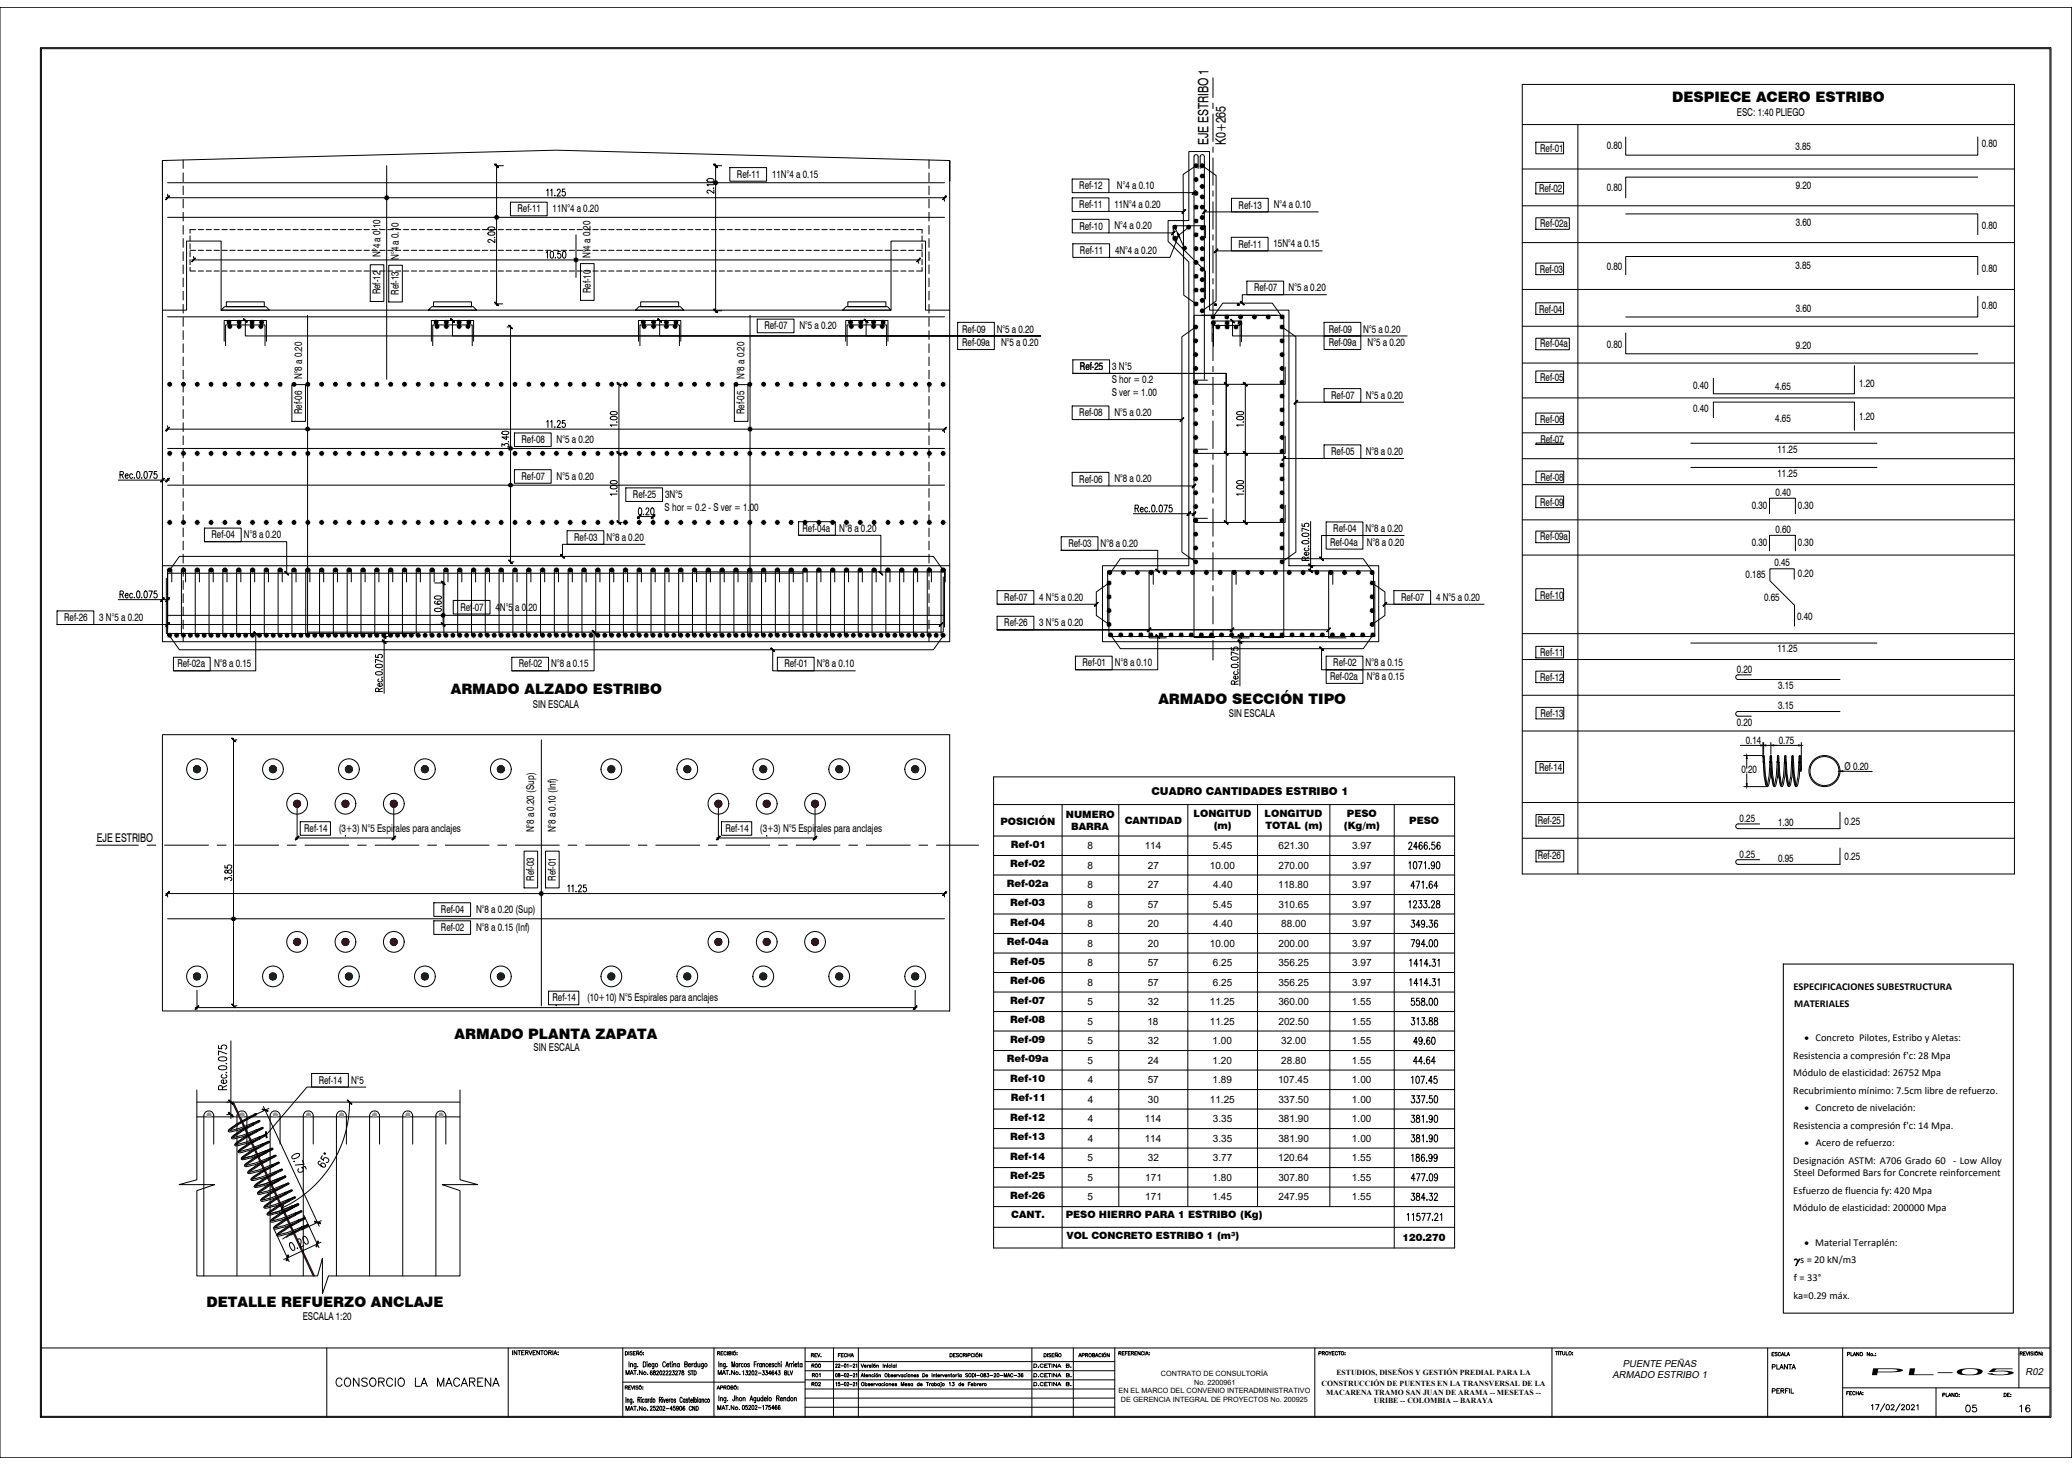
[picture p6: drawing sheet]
<svg xmlns="http://www.w3.org/2000/svg" width="1000mm" height="707mm" viewBox="0 0 1000 707" stroke-linecap="round" stroke-linejoin="round" font-family="sans-serif">
<defs><g id="words">
<text font-size="7.9" x="161" y="670">CONSORCIO LA MACARENA</text>
<g font-size="7.1">
<text x="680" y="496">313.88</text>
<text x="947" y="683">05</text>
<text x="973" y="683">16</text>
</g>
<g font-size="7">
<text x="807" y="49">DESPIECE ACERO ESTRIBO</text>
<text x="583" y="70" transform="rotate(-90 583 70)">EJE ESTRIBO 1</text>
<text x="592" y="70" transform="rotate(-90 592 70)">K0+265</text>
<text x="218" y="335">ARMADO ALZADO ESTRIBO</text>
<text x="559" y="340">ARMADO SECCIÓN TIPO</text>
<text x="219" y="501">ARMADO PLANTA ZAPATA</text>
<text x="100" y="631">DETALLE REFUERZO ANCLAJE</text>
</g>
<text font-size="5.8" x="47" y="406">EJE ESTRIBO</text>
<g font-size="5.7">
<text x="854" y="662">PLANTA</text>
<text x="854" y="674">PERFIL</text>
</g>
<g font-size="5.3">
<text x="390" y="661">R00</text>
<text x="391" y="666">R01</text>
</g>
<g font-size="5.2">
<text x="838" y="56">ESC: 1:40 PLIEGO</text>
<text x="776" y="72">0.80</text>
<text x="957" y="71">0.80</text>
<text x="743" y="73">Ref-01</text>
<text x="867" y="73">3.85</text>
<text x="356" y="86">Ref-11</text>
<text x="373" y="86">11N°4 a 0.15</text>
<text x="521" y="91">Ref-12</text>
<text x="539" y="91">N°4 a 0.10</text>
<text x="743" y="93">Ref-02</text>
<text x="776" y="92">0.80</text>
<text x="867" y="91">9.20</text>
<text x="521" y="100">Ref-11</text>
<text x="538" y="100">11N°4 a 0.20</text>
<text x="598" y="101">Ref-13</text>
<text x="615" y="101">N°4 a 0.10</text>
<text x="250" y="102">Ref-11</text>
<text x="267" y="102">11N°4 a 0.20</text>
<text x="521" y="111">Ref-10</text>
<text x="538" y="111">N°4 a 0.20</text>
<text x="743" y="110">Ref-02a</text>
<text x="867" y="109">3.60</text>
<text x="957" y="111">0.80</text>
<text x="598" y="119">Ref-11</text>
<text x="615" y="119">15N°4 a 0.15</text>
<text x="184" y="124" transform="rotate(-90 184 124)">N°4 a 0.10</text>
<text x="193" y="125" transform="rotate(-90 193 125)">N°4 a 0.10</text>
<text x="285" y="125" transform="rotate(-90 285 125)">N°4 a 0.20</text>
<text x="521" y="123">Ref-11</text>
<text x="538" y="123">4N°4 a 0.20</text>
<text x="743" y="132">Ref-03</text>
<text x="776" y="130">0.80</text>
<text x="867" y="130">3.85</text>
<text x="957" y="131">0.80</text>
<text x="184" y="142" transform="rotate(-90 184 142)">Ref-12</text>
<text x="193" y="142" transform="rotate(-90 193 142)">Ref-13</text>
<text x="285" y="141" transform="rotate(-90 285 141)">Ref-10</text>
<text x="605" y="141">Ref-07</text>
<text x="622" y="141">N°5 a 0.20</text>
<text x="957" y="149">0.80</text>
<text x="743" y="151">Ref-04</text>
<text x="867" y="151">3.60</text>
<text x="369" y="159">Ref-07</text>
<text x="386" y="159">N°5 a 0.20</text>
<text x="464" y="160">Ref-09</text>
<text x="481" y="160">N°5 a 0.20</text>
<text x="641" y="160">Ref-09</text>
<text x="658" y="160">N°5 a 0.20</text>
<text x="464" y="167">Ref-09a</text>
<text x="483" y="167">N°5 a 0.20</text>
<text x="641" y="167">Ref-09a</text>
<text x="660" y="167">N°5 a 0.20</text>
<text x="743" y="168">Ref-04a</text>
<text x="776" y="168">0.80</text>
<text x="867" y="168">9.20</text>
<text x="521" y="179">Ref-25</text>
<text x="537" y="179">3 N°5</text>
<text x="146" y="183" transform="rotate(-90 146 183)">N°8 a 0.20</text>
<text x="359" y="183" transform="rotate(-90 359 183)">N°8 a 0.20</text>
<text x="537" y="185">S hor = 0.2</text>
<text x="743" y="184">Ref-05</text>
<text x="537" y="191">S ver = 1.00</text>
<text x="817" y="188">0.40</text>
<text x="857" y="188">4.65</text>
<text x="897" y="187">1.20</text>
<text x="643" y="192">Ref-07</text>
<text x="659" y="192">N°5 a 0.20</text>
<text x="146" y="200" transform="rotate(-90 146 200)">Ref-06</text>
<text x="359" y="200" transform="rotate(-90 359 200)">Ref-05</text>
<text x="521" y="201">Ref-08</text>
<text x="538" y="201">N°5 a 0.20</text>
<text x="817" y="199">0.40</text>
<text x="857" y="204">4.65</text>
<text x="897" y="203">1.20</text>
<text x="743" y="204">Ref-06</text>
<text x="252" y="214">Ref-08</text>
<text x="269" y="214">N°5 a 0.20</text>
<text x="744" y="214">Ref-07</text>
<text x="643" y="220">Ref-05</text>
<text x="659" y="220">N°8 a 0.20</text>
<text x="858" y="218">11.25</text>
<text x="252" y="232">Ref-07</text>
<text x="269" y="232">N°5 a 0.20</text>
<text x="521" y="233">Ref-06</text>
<text x="538" y="233">N°8 a 0.20</text>
<text x="744" y="232">Ref-08</text>
<text x="858" y="230">11.25</text>
<text x="857" y="239">0.40</text>
<text x="306" y="240">Ref-25</text>
<text x="321" y="240">3N°5</text>
<text x="743" y="244">Ref-09</text>
<text x="846" y="246">0.30</text>
<text x="868" y="246">0.30</text>
<text x="321" y="247">S hor = 0.2 - S ver = 1.00</text>
<text x="387" y="257">Ref-04a</text>
<text x="405" y="257">N°8 a 0.20</text>
<text x="644" y="257">Ref-04</text>
<text x="659" y="257">N°8 a 0.20</text>
<text x="857" y="257">0.60</text>
<text x="102" y="260">Ref-04</text>
<text x="118" y="260">N°8 a 0.20</text>
<text x="277" y="261">Ref-03</text>
<text x="293" y="261">N°8 a 0.20</text>
<text x="516" y="264">Ref-03</text>
<text x="531" y="264">N°8 a 0.20</text>
<text x="642" y="263">Ref-04a</text>
<text x="660" y="263">N°8 a 0.20</text>
<text x="743" y="261">Ref-09a</text>
<text x="846" y="264">0.30</text>
<text x="868" y="264">0.30</text>
<text x="856" y="273">0.45</text>
<text x="843" y="279">0.185</text>
<text x="868" y="278">0.20</text>
<text x="485" y="290">Ref-07</text>
<text x="502" y="290">4 N°5 a 0.20</text>
<text x="676" y="290">Ref-07</text>
<text x="693" y="290">4 N°5 a 0.20</text>
<text x="743" y="289">Ref-10</text>
<text x="851" y="290">0.65</text>
<text x="31" y="300">Ref-26</text>
<text x="48" y="300">3 N°5 a 0.20</text>
<text x="222" y="295">Ref-07</text>
<text x="239" y="295">4N°5 a 0.20</text>
<text x="867" y="299">0.40</text>
<text x="485" y="302">Ref-26</text>
<text x="502" y="302">3 N°5 a 0.20</text>
<text x="743" y="317">Ref-11</text>
<text x="858" y="315">11.25</text>
<text x="86" y="322">Ref-02a</text>
<text x="103" y="322">N°8 a 0.15</text>
<text x="250" y="322">Ref-02</text>
<text x="266" y="322">N°8 a 0.15</text>
<text x="379" y="322">Ref-01</text>
<text x="394" y="322">N°8 a 0.10</text>
<text x="523" y="322">Ref-01</text>
<text x="538" y="322">N°8 a 0.10</text>
<text x="644" y="322">Ref-02</text>
<text x="659" y="322">N°8 a 0.15</text>
<text x="642" y="328">Ref-02a</text>
<text x="660" y="328">N°8 a 0.15</text>
<text x="743" y="329">Ref-12</text>
<text x="838" y="325">0.20</text>
<text x="858" y="333">3.15</text>
<text x="257" y="342">SIN ESCALA</text>
<text x="593" y="346">SIN ESCALA</text>
<text x="744" y="346">Ref-13</text>
<text x="858" y="342">3.15</text>
<text x="838" y="350">0.20</text>
<text x="843" y="359">0.14</text>
<text x="859" y="359">0.75</text>
<text x="890" y="371">Ø 0.20</text>
<text x="743" y="372">Ref-14</text>
<text x="841" y="373">0.20</text>
<text x="556" y="383">CUADRO CANTIDADES ESTRIBO 1</text>
<text x="147" y="401">Ref-14</text>
<text x="163" y="401">(3+3) N°5 Espirales para anclajes</text>
<text x="258" y="402" transform="rotate(-90 258 402)">N°8 a 0.20 (Sup)</text>
<text x="268" y="402" transform="rotate(-90 268 402)">N°8 a 0.10 (Inf)</text>
<text x="350" y="401">Ref-14</text>
<text x="367" y="401">(3+3) N°5 Espirales para anclajes</text>
<text x="742" y="397">Ref-25</text>
<text x="840" y="397">0.25</text>
<text x="858" y="399">1.30</text>
<text x="890" y="398">0.25</text>
<text x="840" y="414">0.25</text>
<text x="742" y="415">Ref-26</text>
<text x="858" y="416">0.95</text>
<text x="890" y="415">0.25</text>
<text x="258" y="425" transform="rotate(-90 258 425)">Ref-03</text>
<text x="268" y="425" transform="rotate(-90 268 425)">Ref-01</text>
<text x="213" y="441">Ref-04</text>
<text x="230" y="441">N°8 a 0.20 (Sup)</text>
<text x="213" y="449">Ref-02</text>
<text x="230" y="449">N°8 a 0.15 (Inf)</text>
<text x="267" y="483">Ref-14</text>
<text x="283" y="483">(10+10) N°5 Espirales para anclajes</text>
<text x="258" y="507">SIN ESCALA</text>
<text x="154" y="523">Ref-14</text>
<text x="169" y="523">N°5</text>
<text x="146" y="637">ESCALA 1:20</text>
</g>
<g font-size="5.1">
<text x="866" y="478">ESPECIFICACIONES SUBESTRUCTURA</text>
<text x="866" y="486">MATERIALES</text>
<text x="866" y="511">Resistencia a compresión f'c: 28 Mpa</text>
<text x="866" y="519">Módulo de elasticidad: 26752 Mpa</text>
<text x="866" y="528">Recubrimiento mínimo: 7.5cm libre de refuerzo.</text>
<text x="866" y="545">Resistencia a compresión f'c: 14 Mpa.</text>
<text x="866" y="562">Designación ASTM: A706 Grado 60 - Low Alloy</text>
<text x="866" y="568">Steel Deformed Bars for Concrete reinforcement</text>
<text x="866" y="576">Esfuerzo de fluencia fy: 420 Mpa</text>
<text x="866" y="585">Módulo de elasticidad: 200000 Mpa</text>
<text x="869" y="610">s = 20 kN/m3</text>
<text x="866" y="618">f = 33°</text>
<text x="866" y="627">ka=0.29 máx.</text>
</g>
<g font-size="4.9">
<text x="514" y="395">NUMERO</text>
<text x="576" y="394">LONGITUD</text>
<text x="610" y="394">LONGITUD</text>
<text x="650" y="394">PESO</text>
<text x="483" y="398">POSICIÓN</text>
<text x="517" y="401">BARRA</text>
<text x="543" y="398">CANTIDAD</text>
<text x="586" y="400">(m)</text>
<text x="611" y="400">TOTAL (m)</text>
<text x="649" y="400">(Kg/m)</text>
<text x="680" y="398">PESO</text>
<text x="488" y="409">Ref-01</text>
<text x="488" y="419">Ref-02</text>
<text x="486" y="428">Ref-02a</text>
<text x="488" y="437">Ref-03</text>
<text x="488" y="447">Ref-04</text>
<text x="486" y="456">Ref-04a</text>
<text x="488" y="466">Ref-05</text>
<text x="488" y="475">Ref-06</text>
<text x="488" y="484">Ref-07</text>
<text x="488" y="494">Ref-08</text>
<text x="488" y="503">Ref-09</text>
<text x="486" y="513">Ref-09a</text>
<text x="488" y="522">Ref-10</text>
<text x="488" y="531">Ref-11</text>
<text x="488" y="541">Ref-12</text>
<text x="488" y="550">Ref-13</text>
<text x="488" y="560">Ref-14</text>
<text x="488" y="569">Ref-25</text>
<text x="488" y="579">Ref-26</text>
<text x="488" y="588">CANT.</text>
<text x="514" y="588">PESO HIERRO PARA 1 ESTRIBO (Kg)</text>
<text x="677" y="599">120.270</text>
<text x="390" y="670">R02</text>
<text x="498" y="670">D.CETINA B.</text>
</g>
<g font-size="4.8">
<text x="525" y="410">8</text>
<text x="553" y="410">114</text>
<text x="585" y="410">5.45</text>
<text x="617" y="410">621.30</text>
<text x="653" y="410">3.97</text>
<text x="525" y="419">8</text>
<text x="554" y="419">27</text>
<text x="584" y="419">10.00</text>
<text x="617" y="419">270.00</text>
<text x="653" y="419">3.97</text>
<text x="525" y="429">8</text>
<text x="554" y="429">27</text>
<text x="586" y="429">4.40</text>
<text x="617" y="429">118.80</text>
<text x="653" y="429">3.97</text>
<text x="525" y="438">8</text>
<text x="554" y="438">57</text>
<text x="585" y="438">5.45</text>
<text x="617" y="438">310.65</text>
<text x="653" y="438">3.97</text>
<text x="525" y="447">8</text>
<text x="554" y="447">20</text>
<text x="586" y="447">4.40</text>
<text x="618" y="447">88.00</text>
<text x="653" y="447">3.97</text>
<text x="525" y="457">8</text>
<text x="554" y="457">20</text>
<text x="584" y="457">10.00</text>
<text x="617" y="457">200.00</text>
<text x="653" y="457">3.97</text>
<text x="525" y="466">8</text>
<text x="554" y="466">57</text>
<text x="585" y="466">6.25</text>
<text x="617" y="466">356.25</text>
<text x="653" y="466">3.97</text>
<text x="525" y="476">8</text>
<text x="554" y="476">57</text>
<text x="585" y="476">6.25</text>
<text x="617" y="476">356.25</text>
<text x="653" y="476">3.97</text>
<text x="525" y="485">5</text>
<text x="554" y="485">32</text>
<text x="584" y="485">11.25</text>
<text x="617" y="485">360.00</text>
<text x="653" y="485">1.55</text>
<text x="525" y="495">5</text>
<text x="554" y="495">18</text>
<text x="584" y="495">11.25</text>
<text x="617" y="495">202.50</text>
<text x="653" y="495">1.55</text>
<text x="525" y="504">5</text>
<text x="554" y="504">32</text>
<text x="585" y="504">1.00</text>
<text x="618" y="504">32.00</text>
<text x="653" y="504">1.55</text>
<text x="525" y="513">5</text>
<text x="554" y="513">24</text>
<text x="585" y="513">1.20</text>
<text x="618" y="513">28.80</text>
<text x="653" y="513">1.55</text>
<text x="525" y="523">4</text>
<text x="554" y="523">57</text>
<text x="585" y="523">1.89</text>
<text x="617" y="523">107.45</text>
<text x="653" y="523">1.00</text>
<text x="525" y="532">4</text>
<text x="554" y="532">30</text>
<text x="584" y="532">11.25</text>
<text x="617" y="532">337.50</text>
<text x="653" y="532">1.00</text>
<text x="525" y="542">4</text>
<text x="553" y="542">114</text>
<text x="585" y="542">3.35</text>
<text x="617" y="542">381.90</text>
<text x="653" y="542">1.00</text>
<text x="525" y="551">4</text>
<text x="553" y="551">114</text>
<text x="585" y="551">3.35</text>
<text x="617" y="551">381.90</text>
<text x="653" y="551">1.00</text>
<text x="525" y="560">5</text>
<text x="554" y="560">32</text>
<text x="585" y="560">3.77</text>
<text x="617" y="560">120.64</text>
<text x="653" y="560">1.55</text>
<text x="525" y="570">5</text>
<text x="553" y="570">171</text>
<text x="585" y="570">1.80</text>
<text x="617" y="570">307.80</text>
<text x="653" y="570">1.55</text>
<text x="525" y="579">5</text>
<text x="553" y="579">171</text>
<text x="585" y="579">1.45</text>
<text x="617" y="579">247.95</text>
<text x="653" y="579">1.55</text>
<text x="515" y="598">VOL CONCRETO ESTRIBO 1 (m³)</text>
</g>
<g font-size="4.7">
<text x="871" y="502">· Concreto Pilotes, Estribo y Aletas:</text>
<text x="871" y="536">· Concreto de nivelación:</text>
<text x="871" y="553">· Acero de refuerzo:</text>
<text x="871" y="601">· Material Terraplén:</text>
<text x="783" y="659">PUENTE PEÑAS</text>
<text x="778" y="665">ARMADO ESTRIBO 1</text>
<text x="901" y="664">PL-05</text>
<text x="978" y="664">R02</text>
</g>
<g font-size="3.7">
<text x="645" y="664">ESTUDIOS, DISEÑOS Y GESTIÓN PREDIAL PARA LA</text>
<text x="638" y="669">CONSTRUCCIÓN DE PUENTES EN LA TRANSVERSAL DE LA</text>
<text x="640" y="673">MACARENA TRAMO SAN JUAN DE ARAMA -- MESETAS --</text>
<text x="663" y="677">URIBE -- COLOMBIA -- BARAYA</text>
</g>
<g font-size="3.5">
<text x="560" y="664">CONTRATO DE CONSULTORÍA</text>
<text x="576" y="668">No. 2200961</text>
<text x="540" y="672">EN EL MARCO DEL CONVENIO INTERADMINISTRATIVO</text>
<text x="541" y="677">DE GERENCIA INTEGRAL DE PROYECTOS No. 200925</text>
</g>
<g font-size="2.1">
<text x="860" y="359">.</text>
<text x="903" y="372">.</text>
<text x="843" y="373">.</text>
</g>
</g></defs>
<!-- layer: (T.I)CONCRETO -->
<path d="M78 77l190-5 190 5v233h-380zM574 73h10v77h38v123h43v37h-133v-37h42v-147l-10-10v-10h10zM78 150h12v-34h17v34h323v-34h17v34h11M78 273h380M95 532h127" fill="none" stroke="#000" stroke-width=".48"/>
<!-- layer: (T.I)INVISIBLE -->
<g fill="none" stroke="#000" stroke-width=".48">
<path d="M88 77v4M448 77v4M88 83v5M88 90v4M88 96v4M448 83v5M448 90v4M448 96v4M88 102v5M88 109v4M88 115v4M92 114v2"/>
<path d="M92 118v2M94 111h-2v2M96 111h2M100 111h2M103 111h3M107 111h3M111 111h2M115 111h2M119 111h2M122 111h3M126 111h3M130 111h3"/>
<path d="M134 111h2M138 111h2M141 111h3M145 111h3M149 111h3M153 111h2M157 111h2M160 111h3M164 111h3M168 111h3M172 111h2M176 111h2"/>
<path d="M180 111h2M183 111h3M187 111h3M191 111h2M195 111h2M199 111h2M202 111h3M206 111h3M210 111h3M214 111h2M218 111h2M221 111h3"/>
<path d="M225 111h3M229 111h3M233 111h2M237 111h2M240 111h3M244 111h3M248 111h3M252 111h2M256 111h2M260 111h2M263 111h3M267 111h3"/>
<path d="M271 111h2M275 111h2M279 111h2M282 111h3M286 111h3M290 111h3M294 111h2M298 111h2M301 111h3M305 111h3M309 111h3M313 111h2"/>
<path d="M317 111h2M320 111h3M324 111h3M328 111h3M332 111h2M336 111h2M340 111h2M343 111h3M347 111h3M351 111h3M355 111h2M359 111h2"/>
<path d="M362 111h3M366 111h3M370 111h3M374 111h2M378 111h2M381 111h3M385 111h3M389 111h3M393 111h2M397 111h2M400 111h3M404 111h3"/>
<path d="M408 111h3M412 111h2M416 111h2M420 111h2M423 111h3M427 111h3M431 111h3M435 111h2M439 111h2M442 111h3v2M445 114v2M445 118v2"/>
<path d="M448 102v5M448 109v4M448 115v4M88 121v5M88 128v4M88 134v4M92 129v2h2M92 121h2M92 121v3M92 125v3M96 121h2M96 131h2"/>
<path d="M100 121h2M100 131h2M103 121h3M103 131h3M107 121h3M107 131h3M111 121h2M111 131h2M115 121h2M115 131h2M119 121h2M119 131h2"/>
<path d="M122 121h3M122 131h3M126 121h3M126 131h3M130 121h3M130 131h3M134 121h2M134 131h2M138 121h2M138 131h2M141 121h3M141 131h3"/>
<path d="M145 121h3M145 131h3M149 121h3M149 131h3M153 121h2M153 131h2M157 121h2M157 131h2M160 121h3M160 131h3M164 121h3M164 131h3"/>
<path d="M168 121h3M168 131h3M172 121h2M172 131h2M176 121h2M176 131h2M180 121h2M180 131h2M183 121h3M183 131h3M187 121h3M187 131h3"/>
<path d="M191 121h2M191 131h2M195 121h2M195 131h2M199 121h2M199 131h2M202 121h3M202 131h3M206 121h3M206 131h3M210 121h3M210 131h3"/>
<path d="M214 121h2M214 131h2M218 121h2M218 131h2M221 121h3M221 131h3M225 121h3M225 131h3M229 121h3M229 131h3M233 121h2M233 131h2"/>
<path d="M237 121h2M237 131h2M240 121h3M240 131h3M244 121h3M244 131h3M248 121h3M248 131h3M252 121h2M252 131h2M256 121h2M256 131h2"/>
<path d="M260 121h2M260 131h2M263 121h3M263 131h3M267 121h3M267 131h3M271 121h2M271 131h2M275 121h2M275 131h2M279 121h2M279 131h2"/>
<path d="M282 121h3M282 131h3M286 121h3M286 131h3M290 121h3M290 131h3M294 121h2M294 131h2M298 121h2M298 131h2M301 121h3M301 131h3"/>
<path d="M305 121h3M305 131h3M309 121h3M309 131h3M313 121h2M313 131h2M317 121h2M317 131h2M320 121h3M320 131h3M324 121h3M324 131h3"/>
<path d="M328 121h3M328 131h3M332 121h2M332 131h2M336 121h2M336 131h2M340 121h2M340 131h2M343 121h3M343 131h3M347 121h3M347 131h3"/>
<path d="M351 121h3M351 131h3M355 121h2M355 131h2M359 121h2M359 131h2M362 121h3M362 131h3M366 121h3M366 131h3M370 121h3M370 131h3"/>
<path d="M374 121h2M374 131h2M378 121h2M378 131h2M381 121h3M381 131h3M385 121h3M385 131h3M389 121h3M389 131h3M393 121h2M393 131h2"/>
<path d="M397 121h2M397 131h2M400 121h3M400 131h3M404 121h3M404 131h3M408 121h3M408 131h3M412 121h2M412 131h2M416 121h2M416 131h2"/>
<path d="M420 121h2M420 131h2M423 121h3M423 131h3M427 121h3M427 131h3M431 121h3M431 131h3M435 121h2M435 131h2M439 121h2M439 131h2"/>
<path d="M442 121h3M445 129v2h-3M445 121v3M445 125v3M448 121v5M448 128v4M448 134v4M88 141v4M88 147v4M88 153v4M88 160v4M448 141v4"/>
<path d="M448 147v4M448 153v4M448 160v4M88 166v4M88 172v5M88 179v4M448 166v4M448 172v5M448 179v4M88 185v4M88 191v5M88 198v4"/>
<path d="M448 185v4M448 191v5M448 198v4M88 204v4M88 210v5M88 217v4M448 204v4M448 210v5M448 217v4M88 223v4M88 229v5M88 236v4"/>
<path d="M448 223v4M448 229v5M448 236v4M88 242v4M88 248v5M88 255v4M448 242v4M448 248v5M448 255v4M88 261v4M88 267v5M88 274v4"/>
<path d="M448 261v4M448 267v5M448 274v4M88 280v4M88 287v4M88 293v4M88 299v4M448 280v4M448 287v4M448 293v4M448 299v4M88 306v4"/>
<path d="M448 306v4"/>
</g>
<!-- layer: (T.I)EJE SECUNDARIO -->
<g fill="none" stroke="#000" stroke-width=".48">
<path d="M585 38v9M585 50v2M585 55v13M585 71v3M585 76v13M585 92v3M585 97v14M585 113v3M585 119v13M585 134v3M585 140v13M585 156v2"/>
<path d="M585 161v13M585 177v2M585 182v13M585 198v3M585 203v13M585 219v3M585 224v14M585 240v3M585 246v13M585 261v3M585 267v13M585 283v2"/>
<path d="M585 288v13M585 304v2M585 309v10M46 408h21M71 408h4M79 408h22M105 408h4M113 408h21M139 408h4M147 408h21M173 408h4M181 408h21"/>
<path d="M206 408h5M215 408h21M240 408h5M249 408h21M274 408h4M283 408h21M308 408h4M317 408h21M342 408h4M350 408h22M376 408h4M384 408h21"/>
<path d="M410 408h4M418 408h21M444 408h4M452 408h20"/>
</g>
<!-- layer: (T.I)ACERO -->
<g fill="none" stroke="#000" stroke-width=".48">
<path d="M187 80v103M785 66v9h170v-9M81 88h375M578 81v-6h-1l-1 1v107M579 81v-6h2v1v107M955 85h-170v10M81 105h375M278 113v21M582 115v-6h-16v6l16 16v13M785 103h170v10M785 133v-9h170v9M81 153h375"/>
<path d="M148 152v155M362 152v155M580 152h40v156h-10M616 152h-40v156h10M955 143v10h-170M108 165v-10h21v10M109 167v-10h19v10M208 165v-10h21v10M209 167v-10h19v10M308 165v-10h21v10M309 167v-10h19v10M408 165v-10h21v10"/>
<path d="M409 167v-10h19v10M585 165v-10h14v10M586 167v-10h13v10M620 177v8h-43h-1l1-2h6M785 161v10h170M895 176v14h-68v-7M81 216h375M620 210v9h-43l-1-1 1-1h6M816 214h90M827 202v-8h68v14M81 234h375M816 226h90"/>
<path d="M620 244v8h-43l-1-1 1-1h6M854 248v-8h13v8M80 279v27h120M143 275v6M143 275l-1-1-1 1v32h2M163 275v6M163 275l-1-1-1 1v32h2M241 275v32h2M241 275l1-1 1 1v6M336 276h120v27M388 277h-307v26M455 278v27h-306"/>
<path d="M854 266v-8h13v8M866 280v-6h-12v6l12 12v10M81 297h375M83 281v-6l-1-1-1 1v32h2M90 281v-6l-2-1v1v32h2M96 281v-6l-1-1-1 1v32h2M103 281v-6l-1-1-1 1v32h2M110 281v-6l-2-1v1v32h2M116 281v-6l-1-1-1 1v32h2M123 281v-6l-1-1-1 1v32h2M130 281v-6l-2-1v1v32h2M136 281v-6l-1-1-1 1v32h2"/>
<path d="M150 281v-6l-2-1v1v32h2M156 281v-6l-1-1-1 1v32h2M170 281v-6l-2-1v1v32h2M176 281v-6l-1-1-1 1v32h2M183 281v-6l-1-1-1 1v32h2M190 281v-6l-2-1v1v32h2M196 281v-6l-1-1-1 1v32h2M203 281v-6l-1-1-1 1v32h2M210 281v-6l-2-1v1v32h2M216 281v-6l-1-1-1 1v32h2M223 281v-6l-1-1-1 1v32h2M230 281v-6l-2-1v1v32h2"/>
<path d="M236 281v-6l-1-1-1 1v32h2M250 281v-6l-2-1v1v32h2M256 281v-6l-1-1-1 1v32h2M263 281v-6l-1-1-1 1v32h2M270 281v-6l-2-1v1v32h2M276 281v-6l-1-1-1 1v32h2M283 281v-6l-1-1-1 1v32h2M290 281v-6l-2-1v1v32h2M296 281v-6l-1-1-1 1v32h2M303 281v-6l-1-1-1 1v32h2M310 281v-6l-2-1v1v32h2M316 281v-6l-1-1-1 1v32h2"/>
<path d="M323 281v-6l-1-1-1 1v32h2M330 281v-6l-2-1v1v32h2M336 281v-6l-1-1-1 1v32h2M343 281v-6l-1-1-1 1v32h2M350 281v-6l-2-1v1v32h2M356 281v-6l-1-1-1 1v32h2M363 281v-6l-1-1-1 1v32h2M370 281v-6l-2-1v1v32h2M376 281v-6l-1-1-1 1v32h2M383 281v-6l-1-1-1 1v32h2M390 281v-6l-2-1v1v32h2M396 281v-6l-1-1-1 1v32h2"/>
<path d="M403 281v-6l-1-1-1 1v32h2M410 281v-6l-2-1v1v32h2M416 281v-6l-1-1-1 1v32h2M423 281v-6l-1-1-1 1v32h2M430 281v-6l-2-1v1v32h2M436 281v-6l-1-1-1 1v32h2M443 281v-6l-1-1-1 1v32h2M450 281v-6l-2-1v1v32h2M456 281v-6l-1-1-1 1v32h2M535 281v26h129v-26M557 282v-6l-2-1v1v32h8M597 282v-6l-2-1v1v32h8"/>
<path d="M643 282v-6l-1-1-1 1v32h9M535 302v-26h128v26M816 310h90M845 326h-6l-1 1 1 1h49M261 357v128M888 343h-49l-1 1 1 2h6M851 365l1 13a1.1 1.1 0 0 0 1 2 1.1 1.1 0 0 0 1-2l1-7M851 365l2 14M851 365l1 9 1 6M853 379l2-14 2 14M854 365l2 13a1.1 1.1 0 0 0 1 2 1 1 0 0 0 0-2l1-7M855 365v9l2 6"/>
<path d="M857 379l1-14 2 14M858 365l1 11a2.8 2.8 0 0 0 1 3l2-8M858 365l1 10 1 5M860 379l2-14 2 14M861 365l1 10a3 3 0 0 0 2 5l1-5v-4M862 365v9l2 6M864 379l1-14 2 14M865 365l1 11a3 3 0 0 0 1 4l1-5 1-4M865 365l1 9 1 6M868 365l1 7M869 365v7v-7l-2 14M888 392v8h-49l-1-1 1-1h10"/>
<path d="M888 409v8h-49l-1-1 1-1h10M81 443h375"/>
<circle cx="95" cy="371" r="5"/>
<circle cx="132" cy="371" r="5"/>
<circle cx="168" cy="371" r="5"/>
<circle cx="205" cy="371" r="5"/>
<circle cx="242" cy="371" r="5"/>
<circle cx="295" cy="371" r="5"/>
<circle cx="332" cy="371" r="5"/>
<circle cx="368" cy="371" r="5"/>
<circle cx="405" cy="371" r="5"/>
<circle cx="442" cy="371" r="5"/>
<circle cx="881" cy="372" r="8"/>
<circle cx="881" cy="372" r="7"/>
<circle cx="143" cy="388" r="5"/>
<circle cx="167" cy="388" r="5"/>
<circle cx="190" cy="388" r="5"/>
<circle cx="347" cy="388" r="5"/>
<circle cx="370" cy="388" r="5"/>
<circle cx="393" cy="388" r="5"/>
<circle cx="143" cy="455" r="5"/>
<circle cx="167" cy="455" r="5"/>
<circle cx="190" cy="455" r="5"/>
<circle cx="347" cy="455" r="5"/>
<circle cx="370" cy="455" r="5"/>
<circle cx="393" cy="455" r="5"/>
<circle cx="95" cy="471" r="5"/>
<circle cx="132" cy="471" r="5"/>
<circle cx="168" cy="471" r="5"/>
<circle cx="205" cy="471" r="5"/>
<circle cx="242" cy="471" r="5"/>
<circle cx="295" cy="471" r="5"/>
<circle cx="332" cy="471" r="5"/>
<circle cx="368" cy="471" r="5"/>
<circle cx="405" cy="471" r="5"/>
<circle cx="442" cy="471" r="5"/>
</g>
<g fill="#000" stroke="#000" stroke-width=".48">
<path d="M580 95v1zM580 90v1zM580 85v1zM580 80v1zM566 110h1zM567 114v1zM572 119v1zM577 107h1zM580 115v1zM580 110v1zM580 105v1zM580 100v1z"/>
<path d="M577 134v-1zM577 127h1zM580 135v1zM580 130v1zM580 125v1zM580 120v1zM110 158h1zM111 158h1zM115 155v1zM115 157v1zM125 158h1zM210 158h1z"/>
<path d="M211 156v-1zM215 155v1zM215 157v1zM225 158h1zM310 158h1zM311 158h1zM315 155v1zM315 157v1zM325 158h1zM410 158h1zM411 156v-1zM415 155v1z"/>
<path d="M415 157v1zM425 158h1zM577 147h1zM580 150v1zM580 145v1zM580 140v1zM586 156h-1zM585 152v1zM587 158h1zM592 152v1zM597 157v1zM599 155v1z"/>
<path d="M599 153h1zM605 152v1zM612 152v1zM619 158h1zM619 153h1zM576 171h1zM576 164h1zM577 170v1zM578 164h-1zM619 178h1zM619 171h1zM619 164h1z"/>
<path d="M81 185h1zM82 185h1zM96 185h-1zM101 185h1zM102 185h1zM116 185h-1zM121 185h1zM122 185h1zM136 185h-1zM141 185h1zM142 185h1zM156 185h-1z"/>
<path d="M161 185h1zM162 185h1zM176 185h-1zM196 185h-1zM201 185h1zM216 185h-1zM221 185h1zM236 185h-1zM241 185h1zM256 185h-1zM261 185h1zM276 185h-1z"/>
<path d="M281 185h1zM282 185h1zM296 185h-1zM301 185h1zM302 185h1zM316 185h-1zM321 185h1zM322 185h1zM336 185h-1zM341 185h1zM342 185h1zM356 185h-1z"/>
<path d="M361 185h1zM362 185h1zM376 185h-1zM396 185h-1zM401 185h1zM416 185h-1zM421 185h1zM436 185h-1zM441 185h1zM456 185h-1zM576 191h1zM576 184h1z"/>
<path d="M578 184h-1zM619 198h1zM619 190v1zM619 191h1zM619 184h1zM82 219h1zM89 219h-1zM89 219v-1zM95 218v1zM102 219h1zM109 219h-1zM109 219v-1z"/>
<path d="M115 218v1zM122 219h1zM129 219h-1zM129 219v-1zM135 218v1zM142 219h1zM149 219h-1zM149 219v-1zM155 218v1zM162 219h1zM169 219h-1zM169 219v-1z"/>
<path d="M175 218v1zM189 219h-1zM195 218v1zM209 219h-1zM215 218v1zM229 219h-1zM235 218v1zM249 219h-1zM255 218v1zM269 219h-1zM275 218v1zM282 219h1z"/>
<path d="M289 219h-1zM289 219v-1zM295 218v1zM302 219h1zM309 219h-1zM309 219v-1zM315 218v1zM322 219h1zM329 219h-1zM329 219v-1zM335 218v1zM342 219h1z"/>
<path d="M349 219h-1zM349 219v-1zM355 218v1zM362 219h1zM369 219h-1zM369 219v-1zM375 218v1zM389 219h-1zM395 218v1zM409 219h-1zM415 218v1zM429 219h-1z"/>
<path d="M435 218v1zM449 219h-1zM455 218v1zM576 211h1zM576 204h1zM577 210v1zM578 204h-1zM619 218h1zM619 211h1zM619 204h1zM576 231h1zM576 224h1z"/>
<path d="M577 230v1zM578 224h-1zM619 238h1zM619 231h1zM619 224h1zM82 252h1zM95 251v1zM102 252h1zM115 251v1zM122 252h1zM135 251v1zM142 252h1z"/>
<path d="M155 251v1zM162 252h1zM175 251v1zM182 251v1zM189 252v1zM195 251v1zM209 252v1zM215 251v1zM229 252v1zM235 251v1zM249 252v1zM255 251v1z"/>
<path d="M269 252v1zM275 251v1zM282 252h1zM295 251v1zM302 252h1zM315 251v1zM322 252h1zM335 251v1zM342 252h1zM355 251v1zM362 252h1zM375 251v1z"/>
<path d="M382 251v1zM389 252v1zM395 251v1zM409 252v1zM415 251v1zM429 252v1zM435 251v1zM449 252v1zM455 251v1zM576 251h1zM576 244h1zM577 250v1z"/>
<path d="M578 244h-1zM619 258h1zM619 251h1zM619 244h1zM81 275h1zM82 274v1zM82 275h1zM89 274v1zM101 275h1zM102 274v1zM102 275h1zM109 274v1z"/>
<path d="M121 275h1zM122 274v1zM122 275h1zM129 274v1zM141 275h1zM142 274v1zM142 275h1zM149 274v1zM161 275h1zM162 274v1zM162 275h1zM169 274v1z"/>
<path d="M182 274v1zM189 274v1zM189 275v1zM201 275h1zM202 274v1zM209 274v1zM209 275v1zM221 275h1zM222 274v1zM229 274v1zM229 275v1zM241 275h1z"/>
<path d="M242 274v1zM249 274v1zM249 275v1zM261 275h1zM262 274v1zM269 274v1zM269 275v1zM281 275h1zM282 274v1zM282 275h1zM289 274v1zM301 275h1z"/>
<path d="M302 274v1zM302 275h1zM309 274v1zM321 275h1zM322 274v1zM322 275h1zM329 274v1zM341 275h1zM342 274v1zM342 275h1zM349 274v1zM361 275h1z"/>
<path d="M362 274v1zM362 275h1zM369 274v1zM382 274v1zM389 274v1zM389 275v1zM401 275h1zM402 274v1zM409 274v1zM409 275v1zM421 275h1zM422 274v1z"/>
<path d="M429 274v1zM429 275v1zM441 275h1zM442 274v1zM449 274v1zM449 275v1zM548 276h1zM568 276h1zM576 271h1zM576 264h1zM577 270v1zM578 264h-1z"/>
<path d="M588 276h1zM608 276h1zM619 271h1zM619 264h1zM628 276h1zM648 276h1zM662 288v1zM662 295h1zM82 307h1zM89 307h-1zM89 307v-1zM99 307h-1z"/>
<path d="M102 307h1zM109 307h-1zM109 307v-1zM119 307h-1zM122 307h1zM129 307h-1zM129 307v-1zM139 307h-1zM142 307h1zM149 307h-1zM149 307v-1zM159 307h-1z"/>
<path d="M162 307h1zM169 307h-1zM169 307v-1zM179 307h-1zM179 307v-1zM189 307h-1zM192 307h1zM199 307h-1zM199 307v-1zM209 307h-1zM212 307h1zM219 307h-1z"/>
<path d="M219 307v-1zM229 307h-1zM232 307h1zM239 307h-1zM239 307v-1zM249 307h-1zM252 307h1zM259 307h-1zM259 307v-1zM269 307h-1zM272 307h1zM279 307h-1z"/>
<path d="M279 307v-1zM282 307h1zM289 307h-1zM289 307v-1zM299 307h-1zM302 307h1zM309 307h-1zM309 307v-1zM319 307h-1zM322 307h1zM329 307h-1zM329 307v-1z"/>
<path d="M339 307h-1zM342 307h1zM349 307h-1zM349 307v-1zM359 307h-1zM362 307h1zM369 307h-1zM369 307v-1zM372 307h1zM379 307h-1zM379 307v-1zM389 307h-1z"/>
<path d="M392 307h1zM399 307h-1zM399 307v-1zM409 307h-1zM412 307h1zM419 307h-1zM419 307v-1zM429 307h-1zM432 307h1zM439 307h-1zM439 307v-1zM449 307h-1z"/>
<path d="M452 307h1zM546 306v1zM550 306h1zM551 306v1zM555 306h1zM556 306v1zM560 307v-1zM561 306h-1zM565 307v-1zM589 306h1zM594 307v-1zM595 306h-1z"/>
<path d="M599 307v-1zM600 306h-1zM604 307v-1zM614 306h1zM619 306v1zM623 306h1zM624 306v1zM628 306h1zM629 306v1zM633 307v-1zM634 306h-1zM638 307v-1z"/>
<path d="M662 306h1z"/>
<path d="M577 79v1zM577 79v1z"/>
<path d="M578 79l-1 1zM578 79l-1 1zM577 79v1z"/>
<path d="M580 79v1zM580 79v1z"/>
<path d="M580 79v1zM581 79l-1 1zM581 79l-1 1z"/>
<path d="M580 80h1zM580 80h1z"/>
<path d="M580 80h1zM580 80h1zM580 80l1 1z"/>
<path d="M577 94v-1zM577 94v-1z"/>
<path d="M577 86v1zM577 86v1z"/>
<path d="M577 93v1zM577 93v1zM577 93v1z"/>
<path d="M577 80v1zM577 80v1zM577 80v1z"/>
<path d="M577 99v1zM577 99v1z"/>
<path d="M577 86v1zM577 86v1zM577 86v1z"/>
<path d="M577 93l1 1zM577 93l1 1zM577 93l1 1z"/>
<path d="M577 87h1zM577 87h1zM577 87h1z"/>
<path d="M577 80l1 1zM577 80l1 1zM577 80h1z"/>
<path d="M578 99l-1 1zM578 99l-1 1zM577 99v1z"/>
<path d="M578 93h-1zM578 93h-1z"/>
<path d="M578 86l-1 1zM578 86l-1 1zM577 86v1z"/>
<path d="M577 93l1 1zM577 93h1zM577 93h1z"/>
<path d="M577 87h1zM577 87l1-1zM577 87l1-1z"/>
<path d="M577 80h1zM577 80h1zM577 80h1z"/>
<path d="M580 99v1zM580 99v1z"/>
<path d="M580 94v1zM580 94v1z"/>
<path d="M580 89v1zM580 89v1z"/>
<path d="M580 84v1zM580 84v1z"/>
<path d="M580 99v1zM581 99l-1 1zM581 99l-1 1z"/>
<path d="M580 94v1zM581 94l-1 1zM581 94l-1 1z"/>
<path d="M580 89v1zM581 89l-1 1zM581 89l-1 1z"/>
<path d="M580 84v1zM581 84l-1 1zM581 84l-1 1z"/>
<path d="M580 95l1 1zM580 95l1 1zM580 95v1z"/>
<path d="M580 90l1 1zM580 90v1zM580 90v1z"/>
<path d="M580 85l1 1zM580 85v1zM580 85v1z"/>
<path d="M580 80l1 1zM580 80v1zM580 80v1z"/>
<path d="M580 100h1zM580 100h1z"/>
<path d="M580 95h1zM580 95h1z"/>
<path d="M580 90h1zM580 90h1z"/>
<path d="M580 85h1zM580 85h1z"/>
<path d="M580 100h1zM580 100h1zM580 100h1z"/>
<path d="M580 95h1zM580 95h1zM580 95h1z"/>
<path d="M580 90h1zM580 90h1zM580 90h1z"/>
<path d="M580 85h1zM580 85h1zM580 85l1 1z"/>
<path d="M566 115h1zM567 115v1z"/>
<path d="M566 115h1zM566 115h1z"/>
<path d="M567 109v1zM566 109l1 1zM566 110h1z"/>
<path d="M567 115v1zM567 115v1zM567 115v1z"/>
<path d="M567 109v1zM567 109v1zM567 109v1z"/>
<path d="M567 115h1zM567 115h1zM567 115h1z"/>
<path d="M567 114v1zM567 114v1z"/>
<path d="M567 110h1zM567 110h1zM567 110h1z"/>
<path d="M567 109v1zM567 109v1z"/>
<path d="M567 115h1zM567 115h1z"/>
<path d="M567 110h1zM567 110l1-1zM567 109v1z"/>
<path d="M571 120h1zM571 120h1zM572 120h-1z"/>
<path d="M571 119l1 1zM571 120h1zM571 120h1z"/>
<path d="M572 119v1zM571 119l1 1zM571 119l1 1z"/>
<path d="M572 119v1zM572 119v1z"/>
<path d="M573 110h1zM573 110h1z"/>
<path d="M573 109l1 1zM573 109l1 1zM573 110h1z"/>
<path d="M574 109v1zM573 109l1 1zM573 109l1 1z"/>
<path d="M574 109v1zM574 109v1z"/>
<path d="M574 110v-1zM574 109v1z"/>
<path d="M577 114v-1zM577 114v-1z"/>
<path d="M577 106v1zM577 106v1z"/>
<path d="M577 113v1zM577 113v1zM577 113l1 1z"/>
<path d="M577 100v1zM577 100v1zM577 100l1 1z"/>
<path d="M577 119v1zM577 119v1z"/>
<path d="M577 106v1zM577 106v1zM577 106v1z"/>
<path d="M577 113l1 1zM577 113l1 1zM577 113l1 1z"/>
<path d="M577 107h1zM577 107h1zM577 107h1z"/>
<path d="M577 100l1 1zM577 100h1zM577 100h1z"/>
<path d="M578 119l-1 1zM578 119l-1 1zM577 119v1z"/>
<path d="M578 113h-1zM578 113h-1z"/>
<path d="M578 106l-1 1zM578 106l-1 1zM577 106v1z"/>
<path d="M577 113l1 1zM577 113h1zM577 113h1z"/>
<path d="M577 107h1zM577 107l1-1zM577 107l1-1z"/>
<path d="M577 100h1zM577 100h1zM577 100h1z"/>
<path d="M580 119v1zM580 119v1z"/>
<path d="M580 114v1zM580 114v1z"/>
<path d="M580 109v1zM580 109v1z"/>
<path d="M580 104v1zM580 104v1z"/>
<path d="M580 119v1zM581 119l-1 1zM581 119l-1 1z"/>
<path d="M580 114v1zM581 114l-1 1zM581 114l-1 1z"/>
<path d="M580 109v1zM581 109l-1 1zM581 109l-1 1z"/>
<path d="M580 104v1zM581 104l-1 1zM581 104l-1 1z"/>
<path d="M580 115l1 1zM580 115l1 1zM580 115v1z"/>
<path d="M580 110l1 1zM580 110v1zM580 110v1z"/>
<path d="M580 105l1 1zM580 105v1zM580 105v1z"/>
<path d="M580 100l1 1zM580 100l1 1zM580 100v1z"/>
<path d="M580 120h1zM580 120h1z"/>
<path d="M580 115h1zM580 115h1z"/>
<path d="M580 110h1zM580 110h1z"/>
<path d="M580 105h1zM580 105h1z"/>
<path d="M580 120h1zM580 120h1zM580 120h1z"/>
<path d="M580 115h1zM580 115h1zM580 115h1z"/>
<path d="M580 110h1zM580 110h1zM580 110l1 1z"/>
<path d="M580 105h1zM580 105h1zM580 105l1 1z"/>
<path d="M577 126v1zM577 126v1z"/>
<path d="M577 133v1zM577 133v1zM577 133l1 1z"/>
<path d="M577 120v1zM577 120v1zM577 120l1 1z"/>
<path d="M577 139v1zM577 139v1z"/>
<path d="M577 126v1zM577 126v1zM577 126v1z"/>
<path d="M577 133l1 1zM577 133l1 1zM577 133h1z"/>
<path d="M577 127h1zM577 127h1zM577 127h1z"/>
<path d="M577 120l1 1zM577 120h1zM577 120h1z"/>
<path d="M578 139l-1 1zM578 139l-1 1zM577 139v1z"/>
<path d="M578 133h-1zM578 133h-1z"/>
<path d="M578 126l-1 1zM578 126l-1 1zM577 126v1z"/>
<path d="M577 133h1zM577 133h1zM577 133h1z"/>
<path d="M577 127h1zM577 127l1-1zM577 127l1-1z"/>
<path d="M577 120h1zM577 120h1zM577 120h1z"/>
<path d="M580 139v1zM580 139v1z"/>
<path d="M580 134v1zM580 134v1z"/>
<path d="M580 129v1zM580 129v1z"/>
<path d="M580 124v1zM580 124v1z"/>
<path d="M580 139v1zM581 139l-1 1zM581 139l-1 1z"/>
<path d="M580 134v1zM581 134l-1 1zM581 134l-1 1z"/>
<path d="M580 129v1zM581 129l-1 1zM581 129l-1 1z"/>
<path d="M580 124v1zM581 124l-1 1zM581 124l-1 1z"/>
<path d="M580 135l1 1zM580 135v1zM580 135v1z"/>
<path d="M580 130l1 1zM580 130v1zM580 130v1z"/>
<path d="M580 125l1 1zM580 125v1zM580 125v1z"/>
<path d="M580 120l1 1zM580 120l1 1zM580 120v1z"/>
<path d="M580 140h1zM580 140h1z"/>
<path d="M580 135h1zM580 135h1z"/>
<path d="M580 130h1zM580 130h1z"/>
<path d="M580 125h1zM580 125h1z"/>
<path d="M580 140h1zM580 140h1zM580 140h1z"/>
<path d="M580 135h1zM580 135h1zM580 135l1 1z"/>
<path d="M580 130h1zM580 130h1zM580 130l1 1z"/>
<path d="M580 125h1zM580 125h1zM580 125l1 1z"/>
<path d="M110 156h1zM110 156h1zM110 156h1z"/>
<path d="M110 155l1 1zM110 155l1 1z"/>
<path d="M111 156h-1zM111 156h-1z"/>
<path d="M110 157l1 1zM110 158h1zM110 158h1z"/>
<path d="M110 155l1 1zM110 155l1 1zM110 155l1 1z"/>
<path d="M111 157v1zM110 157l1 1zM110 157l1 1z"/>
<path d="M111 155v1zM111 155v1zM111 155v1z"/>
<path d="M111 156v-1zM111 156v-1z"/>
<path d="M111 157v1zM111 157v1zM111 157v1z"/>
<path d="M111 158h1zM111 158v-1zM111 157v1z"/>
<path d="M115 155v1zM115 155v1zM115 155v1z"/>
<path d="M115 157v1zM115 157v1zM115 157v1z"/>
<path d="M115 156h1zM115 156h1zM115 156h1z"/>
<path d="M115 158h1zM115 158h1zM115 158h1z"/>
<path d="M116 155l-1 1zM115 155v1zM115 155v1z"/>
<path d="M116 157l-1 1zM115 157v1zM115 157v1z"/>
<path d="M115 156h1zM115 156h1z"/>
<path d="M115 158h1zM115 158h1z"/>
<path d="M115 156l1-1zM115 156l1-1zM116 155l-1 1z"/>
<path d="M115 158l1-1zM115 158l1-1zM116 157l-1 1z"/>
<path d="M121 155l1 1zM121 156h1zM121 156h1z"/>
<path d="M121 157l1 1zM121 158h1zM121 158h1z"/>
<path d="M121 156h1zM122 156h-1zM122 156h-1z"/>
<path d="M121 158h1zM122 158h-1zM122 158h-1z"/>
<path d="M121 155l1 1zM121 155l1 1zM121 155l1 1z"/>
<path d="M121 157l1 1zM121 157l1 1zM121 157l1 1z"/>
<path d="M122 155v1zM122 155v1zM121 155l1 1z"/>
<path d="M122 157v1zM122 157v1zM121 157l1 1z"/>
<path d="M122 156v-1zM122 156v-1zM122 155v1z"/>
<path d="M122 158v-1zM122 158v-1zM122 157v1z"/>
<path d="M125 157l1 1zM125 157l1 1zM125 157l1 1z"/>
<path d="M125 158h1zM125 158h1z"/>
<path d="M125 157l1 1zM126 157v1zM126 157v1z"/>
<path d="M126 155v1zM126 155v1z"/>
<path d="M126 155v1zM126 155v1zM126 155v1z"/>
<path d="M126 157v1zM126 157v1zM126 158l1-1z"/>
<path d="M126 155v1zM126 155v1zM127 155l-1 1z"/>
<path d="M126 158l1-1zM126 158h1zM126 158h1z"/>
<path d="M126 156l1-1zM126 156h1z"/>
<path d="M126 156h1zM126 156h1zM126 156h1z"/>
<path d="M210 156h1zM210 156h1zM210 156h1z"/>
<path d="M210 155l1 1zM210 155l1 1z"/>
<path d="M211 156h-1zM211 156h-1z"/>
<path d="M210 157l1 1zM210 158h1zM210 158h1z"/>
<path d="M210 155l1 1zM210 155l1 1zM210 155l1 1z"/>
<path d="M211 157v1zM210 157l1 1zM210 157l1 1z"/>
<path d="M211 155v1zM211 155v1zM211 155v1z"/>
<path d="M211 157v1zM211 157v1zM211 157v1z"/>
<path d="M211 158h1zM211 158h1z"/>
<path d="M211 158l1-1zM211 158l1-1zM211 157v1z"/>
<path d="M215 155v1zM215 155v1zM215 155v1z"/>
<path d="M215 157v1zM215 157v1zM215 157v1z"/>
<path d="M215 156h1zM215 156h1zM215 156h1z"/>
<path d="M215 158h1zM215 158h1zM215 158h1z"/>
<path d="M216 155l-1 1zM215 155v1zM215 155v1z"/>
<path d="M216 157l-1 1zM215 157v1zM215 157v1z"/>
<path d="M215 156h1zM215 156h1z"/>
<path d="M215 158h1zM215 158h1z"/>
<path d="M215 156h1zM215 156l1-1zM216 155l-1 1z"/>
<path d="M215 158h1zM215 158l1-1zM216 157l-1 1z"/>
<path d="M221 155l1 1zM221 156h1zM221 156h1z"/>
<path d="M221 157l1 1zM221 158h1zM221 158h1z"/>
<path d="M221 156h1zM222 156h-1zM222 156h-1z"/>
<path d="M221 158h1zM222 158h-1zM222 158h-1z"/>
<path d="M221 155l1 1zM221 155l1 1zM221 155l1 1z"/>
<path d="M221 157l1 1zM221 157l1 1zM221 157l1 1z"/>
<path d="M222 155v1zM222 155v1zM221 155l1 1z"/>
<path d="M222 157v1zM222 157v1zM221 157l1 1z"/>
<path d="M222 156v-1zM222 155v1z"/>
<path d="M222 158v-1zM222 157v1z"/>
<path d="M225 157l1 1zM225 157l1 1zM225 157l1 1z"/>
<path d="M225 158h1zM225 158h1z"/>
<path d="M225 157l1 1zM226 157v1zM226 157v1z"/>
<path d="M226 155v1zM226 155v1z"/>
<path d="M226 155v1zM226 155v1zM226 155v1z"/>
<path d="M226 157v1zM226 157v1zM226 158v-1z"/>
<path d="M226 155v1zM226 155v1zM227 155l-1 1z"/>
<path d="M226 158h1zM226 158h1z"/>
<path d="M226 156l1-1zM226 156h1z"/>
<path d="M226 156h1zM226 156h1zM226 156h1z"/>
<path d="M310 156h1zM310 156h1zM310 156h1z"/>
<path d="M310 155l1 1zM310 155l1 1z"/>
<path d="M311 156h-1zM311 156h-1z"/>
<path d="M310 157l1 1zM310 158h1zM310 158h1z"/>
<path d="M310 155l1 1zM310 155l1 1zM310 155l1 1z"/>
<path d="M311 157v1zM310 157l1 1zM310 157l1 1z"/>
<path d="M311 155v1zM311 155v1zM311 155v1z"/>
<path d="M311 156v-1zM311 156v-1z"/>
<path d="M311 157v1zM311 157v1zM311 157v1z"/>
<path d="M311 158h1zM311 158v-1zM311 157v1z"/>
<path d="M315 155v1zM315 155v1zM315 155v1z"/>
<path d="M315 157v1zM315 157v1zM315 157v1z"/>
<path d="M315 156h1zM315 156h1zM315 156h1z"/>
<path d="M315 158h1zM315 158h1zM315 158h1z"/>
<path d="M316 155l-1 1zM315 155v1zM315 155v1z"/>
<path d="M316 157l-1 1zM315 157v1zM315 157v1z"/>
<path d="M315 156h1zM315 156h1z"/>
<path d="M315 158h1zM315 158h1z"/>
<path d="M315 156l1-1zM315 156l1-1zM316 155l-1 1z"/>
<path d="M315 158l1-1zM315 158l1-1zM316 157l-1 1z"/>
<path d="M321 155l1 1zM321 156h1zM321 156h1z"/>
<path d="M321 157l1 1zM321 158h1zM321 158h1z"/>
<path d="M321 156h1zM322 156h-1zM322 156h-1z"/>
<path d="M321 158h1zM322 158h-1zM322 158h-1z"/>
<path d="M321 155l1 1zM321 155l1 1zM321 155l1 1z"/>
<path d="M321 157l1 1zM321 157l1 1zM321 157l1 1z"/>
<path d="M322 155v1zM322 155v1zM321 155l1 1z"/>
<path d="M322 157v1zM322 157v1zM321 157l1 1z"/>
<path d="M322 156v-1zM322 156v-1zM322 155v1z"/>
<path d="M322 158v-1zM322 158v-1zM322 157v1z"/>
<path d="M325 157l1 1zM325 157l1 1zM325 157l1 1z"/>
<path d="M325 158h1zM325 158h1z"/>
<path d="M325 157l1 1zM326 157v1zM326 157v1z"/>
<path d="M326 155v1zM326 155v1z"/>
<path d="M326 155v1zM326 155v1zM326 155v1z"/>
<path d="M326 157v1zM326 157v1zM326 158l1-1z"/>
<path d="M326 155v1zM326 155v1zM327 155l-1 1z"/>
<path d="M326 158l1-1zM326 158h1zM326 158h1z"/>
<path d="M326 156l1-1zM326 156h1z"/>
<path d="M326 156h1zM326 156h1zM326 156h1z"/>
<path d="M410 156h1zM410 156h1zM410 156h1z"/>
<path d="M410 155l1 1zM410 155l1 1z"/>
<path d="M411 156h-1zM411 156h-1z"/>
<path d="M410 157l1 1zM410 158h1zM410 158h1z"/>
<path d="M410 155l1 1zM410 155l1 1zM410 155l1 1z"/>
<path d="M411 157v1zM410 157l1 1zM410 157l1 1z"/>
<path d="M411 155v1zM411 155v1zM411 155v1z"/>
<path d="M411 157v1zM411 157v1zM411 157v1z"/>
<path d="M411 158h1zM411 158h1z"/>
<path d="M411 158l1-1zM411 158l1-1zM411 157v1z"/>
<path d="M415 155v1zM415 155v1zM415 155v1z"/>
<path d="M415 157v1zM415 157v1zM415 157v1z"/>
<path d="M415 156h1zM415 156h1zM415 156h1z"/>
<path d="M415 158h1zM415 158h1zM415 158h1z"/>
<path d="M416 155l-1 1zM415 155v1zM415 155v1z"/>
<path d="M416 157l-1 1zM415 157v1zM415 157v1z"/>
<path d="M415 156h1zM415 156h1z"/>
<path d="M415 158h1zM415 158h1z"/>
<path d="M415 156h1zM415 156l1-1zM416 155l-1 1z"/>
<path d="M415 158h1zM415 158l1-1zM416 157l-1 1z"/>
<path d="M421 155l1 1zM421 156h1zM421 156h1z"/>
<path d="M421 157l1 1zM421 158h1zM421 158h1z"/>
<path d="M421 156h1zM422 156h-1zM422 156h-1z"/>
<path d="M421 158h1zM422 158h-1zM422 158h-1z"/>
<path d="M421 155l1 1zM421 155l1 1zM421 155l1 1z"/>
<path d="M421 157l1 1zM421 157l1 1zM421 157l1 1z"/>
<path d="M422 155v1zM422 155v1zM421 155l1 1z"/>
<path d="M422 157v1zM422 157v1zM421 157l1 1z"/>
<path d="M422 156v-1zM422 155v1z"/>
<path d="M422 158v-1zM422 157v1z"/>
<path d="M425 157l1 1zM425 157l1 1zM425 157l1 1z"/>
<path d="M425 158h1zM425 158h1z"/>
<path d="M425 157l1 1zM426 157v1zM426 157v1z"/>
<path d="M426 155v1zM426 155v1z"/>
<path d="M426 155v1zM426 155v1zM426 155v1z"/>
<path d="M426 157v1zM426 157v1zM426 158v-1z"/>
<path d="M426 155v1zM426 155v1zM427 155l-1 1z"/>
<path d="M426 158h1zM426 158h1z"/>
<path d="M426 156l1-1zM426 156h1z"/>
<path d="M426 156h1zM426 156h1zM426 156h1z"/>
<path d="M576 158h1zM577 157v1zM577 157v1z"/>
<path d="M576 158h1zM576 158h1z"/>
<path d="M577 157v1zM577 157v1z"/>
<path d="M577 146v1zM577 146v1z"/>
<path d="M577 140v1zM577 140v1zM577 140l1 1z"/>
<path d="M577 157v1zM577 157v1zM578 157l-1 1z"/>
<path d="M577 146v1zM577 146v1zM577 146v1z"/>
<path d="M577 147h1zM577 147h1zM577 147h1z"/>
<path d="M577 140l1 1zM577 140h1zM577 140h1z"/>
<path d="M577 158l1-1zM577 158h1zM577 158h1z"/>
<path d="M577 158h1zM577 158h1z"/>
<path d="M578 146l-1 1zM578 146l-1 1zM577 146v1z"/>
<path d="M577 147h1zM577 147l1-1zM577 147l1-1z"/>
<path d="M577 140h1zM577 140h1zM577 140h1z"/>
<path d="M580 149v1zM580 149v1z"/>
<path d="M580 144v1zM580 144v1z"/>
<path d="M580 149v1zM581 149l-1 1zM581 149l-1 1z"/>
<path d="M580 144v1zM581 144l-1 1zM581 144l-1 1z"/>
<path d="M580 150l1 1zM580 150v1zM580 150v1z"/>
<path d="M580 145l1 1zM580 145l1 1zM580 145v1z"/>
<path d="M580 140l1 1zM580 140l1 1zM580 140v1z"/>
<path d="M580 150h1zM580 150h1z"/>
<path d="M580 145h1zM580 145h1z"/>
<path d="M580 150h1zM580 150h1zM580 150l1 1z"/>
<path d="M580 145h1zM580 145h1zM580 145h1z"/>
<path d="M585 153v1zM585 153v1z"/>
<path d="M585 156h1zM585 156h1zM585 156h1z"/>
<path d="M585 155l1 1zM585 156h1z"/>
<path d="M585 153l1 1zM585 153l1 1zM585 153h1z"/>
<path d="M585 155l1 1zM585 155l1 1zM585 155l1 1z"/>
<path d="M586 152l-1 1zM585 152v1zM585 152v1z"/>
<path d="M585 153h1zM585 153h1z"/>
<path d="M585 153h1zM585 153h1zM586 152l-1 1z"/>
<path d="M586 155v1zM586 155v1zM586 155v1z"/>
<path d="M587 158h1zM587 158h1zM587 158h1z"/>
<path d="M587 157l1 1zM587 157l1 1zM587 157l1 1z"/>
<path d="M588 157v1zM588 157v1zM588 157v1z"/>
<path d="M588 158v-1zM588 157v1z"/>
<path d="M592 153v1zM592 153v1z"/>
<path d="M592 155v1zM592 155v1zM592 155v1z"/>
<path d="M592 157v1zM592 157v1zM592 157v1z"/>
<path d="M592 153v1zM592 153v1zM592 153h1z"/>
<path d="M592 156h1zM592 156h1z"/>
<path d="M592 158h1zM592 158h1zM592 158h1z"/>
<path d="M592 152v1zM592 152v1zM592 152v1z"/>
<path d="M593 155l-1 1zM592 155v1zM592 155v1z"/>
<path d="M593 157l-1 1zM592 157v1zM592 157v1z"/>
<path d="M592 153h1zM592 153h1z"/>
<path d="M592 153h1zM592 153h1zM593 152l-1 1z"/>
<path d="M592 156h1zM592 156h1z"/>
<path d="M592 158h1zM592 158h1z"/>
<path d="M592 156h1zM592 156h1zM593 155l-1 1z"/>
<path d="M592 158h1zM592 158l1-1zM593 157l-1 1z"/>
<path d="M596 158h1zM596 158h1zM596 158h1z"/>
<path d="M596 158h1zM597 158h-1zM597 158h-1z"/>
<path d="M596 157l1 1zM596 157l1 1zM596 157l1 1z"/>
<path d="M597 157v1zM597 157v1zM596 157l1 1z"/>
<path d="M598 156h1zM598 156h1zM598 156h1z"/>
<path d="M598 156h1zM599 156h-1z"/>
<path d="M598 153h1zM598 153h1zM598 153h1z"/>
<path d="M598 153h1zM599 153v1zM599 153v1z"/>
<path d="M598 155l1 1zM598 155l1 1zM598 155l1 1z"/>
<path d="M598 152l1 1zM598 153h1zM598 153h1z"/>
<path d="M599 153v1zM599 153v1z"/>
<path d="M599 155v1zM599 155v1zM598 155l1 1z"/>
<path d="M599 152v1zM599 152v1zM599 152v1z"/>
<path d="M599 153h1zM599 152v1z"/>
<path d="M605 153v1zM605 153v1z"/>
<path d="M605 153l1 1zM605 153l1 1zM605 153h1z"/>
<path d="M606 152l-1 1zM605 152v1zM605 152v1z"/>
<path d="M605 153h1zM605 153h1z"/>
<path d="M605 153h1zM605 153h1zM606 152l-1 1z"/>
<path d="M612 153v1zM612 153v1z"/>
<path d="M612 153v1zM612 153v1zM612 153h1z"/>
<path d="M612 152v1zM612 152v1zM612 152v1z"/>
<path d="M612 153h1zM612 153h1z"/>
<path d="M612 153h1zM612 153h1zM613 152l-1 1z"/>
<path d="M618 158h1zM618 158h1z"/>
<path d="M618 153h1zM618 153h1zM618 153h1z"/>
<path d="M618 157l1 1zM618 158h1zM618 158h1z"/>
<path d="M618 153h1zM619 153v1zM619 153v1z"/>
<path d="M618 152l1 1zM618 153h1zM618 153h1z"/>
<path d="M619 157v1zM618 157l1 1zM618 157l1 1z"/>
<path d="M619 153v1zM619 153v1z"/>
<path d="M619 157v1zM619 157v1z"/>
<path d="M619 152v1zM619 152v1zM619 152v1z"/>
<path d="M619 158h1zM619 158v-1zM619 157v1z"/>
<path d="M619 153h1zM619 152v1z"/>
<path d="M576 178h1zM577 177v1zM577 177v1z"/>
<path d="M576 178h1zM576 178h1z"/>
<path d="M577 177v1zM577 177v1z"/>
<path d="M577 172v-1zM576 171h1zM576 171h1z"/>
<path d="M577 165v-1zM576 165l1-1zM576 164h1z"/>
<path d="M577 177v1zM577 177v1zM578 177l-1 1z"/>
<path d="M577 170v1zM577 170v1zM578 171h-1z"/>
<path d="M577 171v1zM577 171v1zM577 171v1z"/>
<path d="M577 164v1zM577 164v1zM577 164v1z"/>
<path d="M577 178l1-1zM577 178h1zM577 178h1z"/>
<path d="M577 171h1zM577 171h1zM577 171h1z"/>
<path d="M577 164h1zM577 164h1zM577 164h1z"/>
<path d="M577 178h1zM577 178h1z"/>
<path d="M577 171l1 1zM577 171l1 1zM577 171v1z"/>
<path d="M577 164l1 1zM577 164l1 1zM577 164v1z"/>
<path d="M618 178h1zM618 178h1z"/>
<path d="M618 171h1zM618 172l1-1zM619 171v1z"/>
<path d="M618 165l1-1zM618 165l1-1zM619 164v1z"/>
<path d="M618 177l1 1zM618 178h1zM618 178h1z"/>
<path d="M618 171h1zM618 171h1zM618 171h1z"/>
<path d="M618 164h1zM618 164h1zM618 164h1z"/>
<path d="M619 171v1zM619 171v1zM619 171v1z"/>
<path d="M619 164v1zM619 164v1zM619 164v1z"/>
<path d="M619 177v1zM618 177l1 1zM618 177l1 1z"/>
<path d="M619 170v1zM618 171h1zM618 171h1z"/>
<path d="M618 164h1zM618 164h1z"/>
<path d="M619 177v1zM619 177v1z"/>
<path d="M619 171v1zM619 171v1zM619 171h1z"/>
<path d="M619 170v1zM619 170v1z"/>
<path d="M619 164v1zM619 164v1zM619 164h1z"/>
<path d="M619 178h1zM619 178v-1zM619 177v1z"/>
<path d="M81 185h1zM81 185h1zM81 185h1z"/>
<path d="M82 185v1zM81 186l1-1zM81 186l1-1z"/>
<path d="M82 185v1zM82 185v1zM82 185v1z"/>
<path d="M82 185h1zM82 185l1 1zM82 185v1z"/>
<path d="M88 185h1zM88 185h1zM88 185h1z"/>
<path d="M88 185h1zM88 185h1zM88 185h1z"/>
<path d="M89 185l-1 1zM88 186l1-1zM88 186l1-1z"/>
<path d="M89 185v1zM89 185v1zM89 185l-1 1z"/>
<path d="M89 185v1zM89 185v1z"/>
<path d="M95 185v1zM95 186v-1zM95 186v-1z"/>
<path d="M95 185v1zM95 185v1zM95 185v1z"/>
<path d="M95 185h1zM95 185h1z"/>
<path d="M95 185h1zM95 185l1 1zM95 185l1 1z"/>
<path d="M101 185h1zM101 185h1zM101 185h1z"/>
<path d="M102 185v1zM101 186l1-1zM101 186l1-1z"/>
<path d="M102 185v1zM102 185v1zM102 185v1z"/>
<path d="M102 185h1zM102 185l1 1zM102 185v1z"/>
<path d="M108 185h1zM108 185h1zM108 185h1z"/>
<path d="M108 185h1zM108 185h1zM108 185h1z"/>
<path d="M109 185l-1 1zM108 186l1-1zM108 186l1-1z"/>
<path d="M109 185v1zM109 185v1zM109 185l-1 1z"/>
<path d="M109 185v1zM109 185v1z"/>
<path d="M115 185v1zM115 186v-1zM115 186v-1z"/>
<path d="M115 185v1zM115 185v1zM115 185v1z"/>
<path d="M115 185h1zM115 185h1z"/>
<path d="M115 185h1zM115 185l1 1zM115 185l1 1z"/>
<path d="M121 185h1zM121 185h1zM121 185h1z"/>
<path d="M122 185v1zM121 186l1-1zM121 186l1-1z"/>
<path d="M122 185v1zM122 185v1zM122 185v1z"/>
<path d="M122 185h1zM122 185l1 1zM122 185v1z"/>
<path d="M128 185h1zM128 185h1zM128 185h1z"/>
<path d="M128 185h1zM128 185h1zM128 185h1z"/>
<path d="M129 185l-1 1zM128 186l1-1zM128 186l1-1z"/>
<path d="M129 185v1zM129 185v1zM129 185l-1 1z"/>
<path d="M129 185v1zM129 185v1z"/>
<path d="M135 185v1zM135 186v-1zM135 186v-1z"/>
<path d="M135 185v1zM135 185v1zM135 185v1z"/>
<path d="M135 185h1zM135 185h1z"/>
<path d="M135 185h1zM135 185l1 1zM135 185l1 1z"/>
<path d="M141 185h1zM141 185h1zM141 185h1z"/>
<path d="M142 185v1zM141 186l1-1zM141 186l1-1z"/>
<path d="M142 185v1zM142 185v1zM142 185v1z"/>
<path d="M142 185h1zM142 185l1 1zM142 185v1z"/>
<path d="M148 185h1zM148 185h1zM148 185h1z"/>
<path d="M148 185h1zM148 185h1zM148 185h1z"/>
<path d="M149 185l-1 1zM148 186l1-1zM148 186l1-1z"/>
<path d="M149 185v1zM149 185v1zM149 185l-1 1z"/>
<path d="M149 185v1zM149 185v1z"/>
<path d="M155 185v1zM155 186v-1zM155 186v-1z"/>
<path d="M155 185v1zM155 185v1zM155 185v1z"/>
<path d="M155 185h1zM155 185h1z"/>
<path d="M155 185h1zM155 185l1 1zM155 185l1 1z"/>
<path d="M161 185h1zM161 185h1zM161 185h1z"/>
<path d="M162 185v1zM161 186l1-1zM161 186l1-1z"/>
<path d="M162 185v1zM162 185v1zM162 185v1z"/>
<path d="M162 185h1zM162 185l1 1zM162 185v1z"/>
<path d="M168 185h1zM168 185h1zM168 185h1z"/>
<path d="M168 185h1zM168 185h1zM168 185h1z"/>
<path d="M169 185l-1 1zM168 186l1-1zM168 186l1-1z"/>
<path d="M169 185v1zM169 185v1zM169 185l-1 1z"/>
<path d="M169 185v1zM169 185v1z"/>
<path d="M175 185v1zM175 186v-1zM175 186v-1z"/>
<path d="M175 185v1zM175 185v1zM175 185v1z"/>
<path d="M175 185h1zM175 185h1z"/>
<path d="M175 185h1zM175 185l1 1zM175 185l1 1z"/>
<path d="M181 185h1zM181 185h1zM181 185h1z"/>
<path d="M182 185v1zM181 186l1-1zM181 186l1-1z"/>
<path d="M182 185v1zM182 185v1zM182 185v1z"/>
<path d="M182 185h1zM182 185h1z"/>
<path d="M182 185l1 1zM182 185l1 1zM182 185v1z"/>
<path d="M188 185h1zM188 185h1zM188 185h1z"/>
<path d="M188 185h1zM188 185h1zM188 185h1z"/>
<path d="M189 185l-1 1zM188 186l1-1zM188 186l1-1z"/>
<path d="M189 185v1zM189 185v1zM189 185l-1 1z"/>
<path d="M189 185v1zM189 185v1zM189 185v1z"/>
<path d="M195 185v1zM195 186v-1zM195 186v-1z"/>
<path d="M195 185v1zM195 185v1zM195 185v1z"/>
<path d="M195 185h1zM195 185h1z"/>
<path d="M195 185l1 1zM195 185l1 1zM195 185l1 1z"/>
<path d="M201 185h1zM201 185h1zM201 185h1z"/>
<path d="M202 185v1zM201 186l1-1zM201 186l1-1z"/>
<path d="M202 185v1zM202 185v1zM202 185v1z"/>
<path d="M202 185h1zM202 185h1z"/>
<path d="M202 185l1 1zM202 185l1 1zM202 185v1z"/>
<path d="M208 185h1zM208 185h1zM208 185h1z"/>
<path d="M208 185h1zM208 185h1zM208 185h1z"/>
<path d="M209 185l-1 1zM208 186l1-1zM208 186l1-1z"/>
<path d="M209 185v1zM209 185v1zM209 185l-1 1z"/>
<path d="M209 185v1zM209 185v1zM209 185v1z"/>
<path d="M215 185v1zM215 186v-1zM215 186v-1z"/>
<path d="M215 185v1zM215 185v1zM215 185v1z"/>
<path d="M215 185h1zM215 185h1z"/>
<path d="M215 185l1 1zM215 185l1 1zM215 185l1 1z"/>
<path d="M221 185h1zM221 185h1zM221 185h1z"/>
<path d="M222 185v1zM221 186l1-1zM221 186l1-1z"/>
<path d="M222 185v1zM222 185v1zM222 185v1z"/>
<path d="M222 185h1zM222 185h1z"/>
<path d="M222 185l1 1zM222 185l1 1zM222 185v1z"/>
<path d="M228 185h1zM228 185h1zM228 185h1z"/>
<path d="M228 185h1zM228 185h1zM228 185h1z"/>
<path d="M229 185l-1 1zM228 186l1-1zM228 186l1-1z"/>
<path d="M229 185v1zM229 185v1zM229 185l-1 1z"/>
<path d="M229 185v1zM229 185v1zM229 185v1z"/>
<path d="M235 185v1zM235 186v-1zM235 186v-1z"/>
<path d="M235 185v1zM235 185v1zM235 185v1z"/>
<path d="M235 185h1zM235 185h1z"/>
<path d="M235 185l1 1zM235 185l1 1zM235 185l1 1z"/>
<path d="M241 185h1zM241 185h1zM241 185h1z"/>
<path d="M242 185v1zM241 186l1-1zM241 186l1-1z"/>
<path d="M242 185v1zM242 185v1zM242 185v1z"/>
<path d="M242 185h1zM242 185h1z"/>
<path d="M242 185l1 1zM242 185l1 1zM242 185v1z"/>
<path d="M248 185h1zM248 185h1zM248 185h1z"/>
<path d="M248 185h1zM248 185h1zM248 185h1z"/>
<path d="M249 185l-1 1zM248 186l1-1zM248 186l1-1z"/>
<path d="M249 185v1zM249 185v1zM249 185l-1 1z"/>
<path d="M249 185v1zM249 185v1zM249 185v1z"/>
<path d="M255 185v1zM255 186v-1zM255 186v-1z"/>
<path d="M255 185v1zM255 185v1zM255 185v1z"/>
<path d="M255 185h1zM255 185h1z"/>
<path d="M255 185l1 1zM255 185l1 1zM255 185l1 1z"/>
<path d="M261 185h1zM261 185h1zM261 185h1z"/>
<path d="M262 185v1zM261 186l1-1zM261 186l1-1z"/>
<path d="M262 185v1zM262 185v1zM262 185v1z"/>
<path d="M262 185h1zM262 185h1z"/>
<path d="M262 185l1 1zM262 185l1 1zM262 185v1z"/>
<path d="M268 185h1zM268 185h1zM268 185h1z"/>
<path d="M268 185h1zM268 185h1zM268 185h1z"/>
<path d="M269 185l-1 1zM268 186l1-1zM268 186l1-1z"/>
<path d="M269 185v1zM269 185v1zM269 185l-1 1z"/>
<path d="M269 185v1zM269 185v1zM269 185v1z"/>
<path d="M275 185v1zM275 186v-1zM275 186v-1z"/>
<path d="M275 185v1zM275 185v1zM275 185v1z"/>
<path d="M275 185h1zM275 185h1z"/>
<path d="M275 185h1zM275 185l1 1zM275 185l1 1z"/>
<path d="M281 185h1zM281 185h1zM281 185h1z"/>
<path d="M282 185v1zM281 186l1-1zM281 186l1-1z"/>
<path d="M282 185v1zM282 185v1zM282 185v1z"/>
<path d="M282 185h1zM282 185l1 1zM282 185v1z"/>
<path d="M288 185h1zM288 185h1zM288 185h1z"/>
<path d="M288 185h1zM288 185h1zM288 185h1z"/>
<path d="M289 185l-1 1zM288 186l1-1zM288 186l1-1z"/>
<path d="M289 185v1zM289 185v1zM289 185l-1 1z"/>
<path d="M289 185v1zM289 185v1z"/>
<path d="M295 185v1zM295 186v-1zM295 186v-1z"/>
<path d="M295 185v1zM295 185v1zM295 185v1z"/>
<path d="M295 185h1zM295 185h1z"/>
<path d="M295 185h1zM295 185l1 1zM295 185l1 1z"/>
<path d="M301 185h1zM301 185h1zM301 185h1z"/>
<path d="M302 185v1zM301 186l1-1zM301 186l1-1z"/>
<path d="M302 185v1zM302 185v1zM302 185v1z"/>
<path d="M302 185h1zM302 185l1 1zM302 185v1z"/>
<path d="M308 185h1zM308 185h1zM308 185h1z"/>
<path d="M308 185h1zM308 185h1zM308 185h1z"/>
<path d="M309 185l-1 1zM308 186l1-1zM308 186l1-1z"/>
<path d="M309 185v1zM309 185v1zM309 185l-1 1z"/>
<path d="M309 185v1zM309 185v1z"/>
<path d="M315 185v1zM315 186v-1zM315 186v-1z"/>
<path d="M315 185v1zM315 185v1zM315 185v1z"/>
<path d="M315 185h1zM315 185h1z"/>
<path d="M315 185h1zM315 185l1 1zM315 185l1 1z"/>
<path d="M321 185h1zM321 185h1zM321 185h1z"/>
<path d="M322 185v1zM321 186l1-1zM321 186l1-1z"/>
<path d="M322 185v1zM322 185v1zM322 185v1z"/>
<path d="M322 185h1zM322 185l1 1zM322 185v1z"/>
<path d="M328 185h1zM328 185h1zM328 185h1z"/>
<path d="M328 185h1zM328 185h1zM328 185h1z"/>
<path d="M329 185l-1 1zM328 186l1-1zM328 186l1-1z"/>
<path d="M329 185v1zM329 185v1zM329 185l-1 1z"/>
<path d="M329 185v1zM329 185v1z"/>
<path d="M335 185v1zM335 186v-1zM335 186v-1z"/>
<path d="M335 185v1zM335 185v1zM335 185v1z"/>
<path d="M335 185h1zM335 185h1z"/>
<path d="M335 185h1zM335 185l1 1zM335 185l1 1z"/>
<path d="M341 185h1zM341 185h1zM341 185h1z"/>
<path d="M342 185v1zM341 186l1-1zM341 186l1-1z"/>
<path d="M342 185v1zM342 185v1zM342 185v1z"/>
<path d="M342 185h1zM342 185l1 1zM342 185v1z"/>
<path d="M348 185h1zM348 185h1zM348 185h1z"/>
<path d="M348 185h1zM348 185h1zM348 185h1z"/>
<path d="M349 185l-1 1zM348 186l1-1zM348 186l1-1z"/>
<path d="M349 185v1zM349 185v1zM349 185l-1 1z"/>
<path d="M349 185v1zM349 185v1z"/>
<path d="M355 185v1zM355 186v-1zM355 186v-1z"/>
<path d="M355 185v1zM355 185v1zM355 185v1z"/>
<path d="M355 185h1zM355 185h1z"/>
<path d="M355 185h1zM355 185l1 1zM355 185l1 1z"/>
<path d="M361 185h1zM361 185h1zM361 185h1z"/>
<path d="M362 185v1zM361 186l1-1zM361 186l1-1z"/>
<path d="M362 185v1zM362 185v1zM362 185v1z"/>
<path d="M362 185h1zM362 185l1 1zM362 185v1z"/>
<path d="M368 185h1zM368 185h1zM368 185h1z"/>
<path d="M368 185h1zM368 185h1zM368 185h1z"/>
<path d="M369 185l-1 1zM368 186l1-1zM368 186l1-1z"/>
<path d="M369 185v1zM369 185v1zM369 185l-1 1z"/>
<path d="M369 185v1zM369 185v1z"/>
<path d="M375 185v1zM375 186v-1zM375 186v-1z"/>
<path d="M375 185v1zM375 185v1zM375 185v1z"/>
<path d="M375 185h1zM375 185h1z"/>
<path d="M375 185h1zM375 185l1 1zM375 185l1 1z"/>
<path d="M381 185h1zM381 185h1zM381 185h1z"/>
<path d="M382 185v1zM381 186l1-1zM381 186l1-1z"/>
<path d="M382 185v1zM382 185v1zM382 185v1z"/>
<path d="M382 185h1zM382 185h1z"/>
<path d="M382 185l1 1zM382 185l1 1zM382 185v1z"/>
<path d="M388 185h1zM388 185h1zM388 185h1z"/>
<path d="M388 185h1zM388 185h1zM388 185h1z"/>
<path d="M389 185l-1 1zM388 186l1-1zM388 186l1-1z"/>
<path d="M389 185v1zM389 185v1zM389 185l-1 1z"/>
<path d="M389 185v1zM389 185v1zM389 185v1z"/>
<path d="M395 185v1zM395 186v-1zM395 186v-1z"/>
<path d="M395 185v1zM395 185v1zM395 185v1z"/>
<path d="M395 185h1zM395 185h1z"/>
<path d="M395 185l1 1zM395 185l1 1zM395 185l1 1z"/>
<path d="M401 185h1zM401 185h1zM401 185h1z"/>
<path d="M402 185v1zM401 186l1-1zM401 186l1-1z"/>
<path d="M402 185v1zM402 185v1zM402 185v1z"/>
<path d="M402 185h1zM402 185h1z"/>
<path d="M402 185l1 1zM402 185l1 1zM402 185v1z"/>
<path d="M408 185h1zM408 185h1zM408 185h1z"/>
<path d="M408 185h1zM408 185h1zM408 185h1z"/>
<path d="M409 185l-1 1zM408 186l1-1zM408 186l1-1z"/>
<path d="M409 185v1zM409 185v1zM409 185l-1 1z"/>
<path d="M409 185v1zM409 185v1zM409 185v1z"/>
<path d="M415 185v1zM415 186v-1zM415 186v-1z"/>
<path d="M415 185v1zM415 185v1zM415 185v1z"/>
<path d="M415 185h1zM415 185h1z"/>
<path d="M415 185l1 1zM415 185l1 1zM415 185l1 1z"/>
<path d="M421 185h1zM421 185h1zM421 185h1z"/>
<path d="M422 185v1zM421 186l1-1zM421 186l1-1z"/>
<path d="M422 185v1zM422 185v1zM422 185v1z"/>
<path d="M422 185h1zM422 185h1z"/>
<path d="M422 185l1 1zM422 185l1 1zM422 185v1z"/>
<path d="M428 185h1zM428 185h1zM428 185h1z"/>
<path d="M428 185h1zM428 185h1zM428 185h1z"/>
<path d="M429 185l-1 1zM428 186l1-1zM428 186l1-1z"/>
<path d="M429 185v1zM429 185v1zM429 185l-1 1z"/>
<path d="M429 185v1zM429 185v1zM429 185v1z"/>
<path d="M435 185v1zM435 186v-1zM435 186v-1z"/>
<path d="M435 185v1zM435 185v1zM435 185v1z"/>
<path d="M435 185h1zM435 185h1z"/>
<path d="M435 185l1 1zM435 185l1 1zM435 185l1 1z"/>
<path d="M441 185h1zM441 185h1zM441 185h1z"/>
<path d="M442 185v1zM441 186l1-1zM441 186l1-1z"/>
<path d="M442 185v1zM442 185v1zM442 185v1z"/>
<path d="M442 185h1zM442 185h1z"/>
<path d="M442 185l1 1zM442 185l1 1zM442 185v1z"/>
<path d="M448 185h1zM448 185h1zM448 185h1z"/>
<path d="M448 185h1zM448 185h1zM448 185h1z"/>
<path d="M449 185l-1 1zM448 186l1-1zM448 186l1-1z"/>
<path d="M449 185v1zM449 185v1zM449 185l-1 1z"/>
<path d="M449 185v1zM449 185v1zM449 185v1z"/>
<path d="M455 185v1zM455 186v-1zM455 186v-1z"/>
<path d="M455 185v1zM455 185v1zM455 185v1z"/>
<path d="M455 185h1zM455 185h1z"/>
<path d="M455 185l1 1zM455 185l1 1zM455 185l1 1z"/>
<path d="M576 198h1zM577 197v1zM577 197v1z"/>
<path d="M576 198h1zM576 198h1z"/>
<path d="M577 197v1zM577 197v1z"/>
<path d="M577 192v-1zM576 191h1zM576 191h1z"/>
<path d="M577 185v-1zM576 185l1-1zM576 184h1z"/>
<path d="M577 197v1zM577 197v1zM578 197l-1 1z"/>
<path d="M577 190v1zM578 191h-1z"/>
<path d="M577 191v1zM577 191v1zM577 191v1z"/>
<path d="M577 184v1zM577 184v1zM577 184v1z"/>
<path d="M577 198l1-1zM577 198h1zM577 198h1z"/>
<path d="M577 191h1zM577 191h1zM577 191h1z"/>
<path d="M577 184h1zM577 184h1zM577 184h1z"/>
<path d="M577 198h1zM577 198h1zM577 198h1z"/>
<path d="M577 191l1 1zM577 191l1 1zM577 191v1z"/>
<path d="M577 184l1 1zM577 184l1 1zM577 184v1z"/>
<path d="M618 198h1zM618 198h1zM619 198h-1z"/>
<path d="M618 191h1zM618 192l1-1zM619 191v1z"/>
<path d="M618 185l1-1zM618 185l1-1zM619 184v1z"/>
<path d="M618 197l1 1zM618 198h1zM618 198h1z"/>
<path d="M618 191h1zM618 191h1zM618 191h1z"/>
<path d="M618 184h1zM618 184h1zM618 184h1z"/>
<path d="M619 191v1zM619 191v1zM619 191v1z"/>
<path d="M619 184v1zM619 184v1zM619 184v1z"/>
<path d="M619 197v1zM618 197l1 1zM618 197l1 1z"/>
<path d="M618 191h1zM618 191h1z"/>
<path d="M618 184h1zM618 184h1z"/>
<path d="M619 197v1zM619 197v1z"/>
<path d="M619 191v1zM619 191v1zM619 191h1z"/>
<path d="M619 184v1zM619 184v1zM619 184h1z"/>
<path d="M619 198h1zM619 198v-1zM619 197v1z"/>
<path d="M81 219h1zM81 219h1zM81 218l1 1z"/>
<path d="M81 218l1 1zM82 218v1zM82 218v1z"/>
<path d="M81 219h1zM81 219h1z"/>
<path d="M82 218v1zM82 218v1zM82 218v1z"/>
<path d="M82 219v-1zM82 219h1z"/>
<path d="M88 219h1zM88 219h1zM88 218l1 1z"/>
<path d="M88 218l1 1zM88 218l1 1zM88 218l1 1z"/>
<path d="M89 219h-1zM88 219h1zM88 219h1z"/>
<path d="M89 218v1zM89 218v1zM89 218v1z"/>
<path d="M95 218v1zM95 218v1zM95 218v1z"/>
<path d="M95 218v1zM95 218v1zM96 218l-1 1z"/>
<path d="M95 219l1-1zM95 219h1z"/>
<path d="M95 219h1zM95 219h1zM95 219h1z"/>
<path d="M101 219h1zM101 219h1zM101 218l1 1z"/>
<path d="M101 218l1 1zM102 218v1zM102 218v1z"/>
<path d="M101 219h1zM101 219h1z"/>
<path d="M102 218v1zM102 218v1zM102 218v1z"/>
<path d="M102 219v-1zM102 219h1z"/>
<path d="M108 219h1zM108 219h1zM108 218l1 1z"/>
<path d="M108 218l1 1zM108 218l1 1zM108 218l1 1z"/>
<path d="M109 219h-1zM108 219h1zM108 219h1z"/>
<path d="M109 218v1zM109 218v1zM109 218v1z"/>
<path d="M115 218v1zM115 218v1zM115 218v1z"/>
<path d="M115 218v1zM115 218v1zM116 218l-1 1z"/>
<path d="M115 219l1-1zM115 219h1z"/>
<path d="M115 219h1zM115 219h1zM115 219h1z"/>
<path d="M121 219h1zM121 219h1zM121 218l1 1z"/>
<path d="M121 218l1 1zM122 218v1zM122 218v1z"/>
<path d="M121 219h1zM121 219h1z"/>
<path d="M122 218v1zM122 218v1zM122 218v1z"/>
<path d="M122 219v-1zM122 219h1z"/>
<path d="M128 219h1zM128 219h1zM128 218l1 1z"/>
<path d="M128 218l1 1zM128 218l1 1zM128 218l1 1z"/>
<path d="M129 219h-1zM128 219h1zM128 219h1z"/>
<path d="M129 218v1zM129 218v1zM129 218v1z"/>
<path d="M135 218v1zM135 218v1zM135 218v1z"/>
<path d="M135 218v1zM135 218v1zM136 218l-1 1z"/>
<path d="M135 219l1-1zM135 219h1z"/>
<path d="M135 219h1zM135 219h1zM135 219h1z"/>
<path d="M141 219h1zM141 219h1zM141 218l1 1z"/>
<path d="M141 218l1 1zM142 218v1zM142 218v1z"/>
<path d="M141 219h1zM141 219h1z"/>
<path d="M142 218v1zM142 218v1zM142 218v1z"/>
<path d="M142 219v-1zM142 219h1z"/>
<path d="M148 219h1zM148 219h1zM148 218l1 1z"/>
<path d="M148 218l1 1zM148 218l1 1zM148 218l1 1z"/>
<path d="M149 219h-1zM148 219h1zM148 219h1z"/>
<path d="M149 218v1zM149 218v1zM149 218v1z"/>
<path d="M155 218v1zM155 218v1zM155 218v1z"/>
<path d="M155 218v1zM155 218v1zM156 218l-1 1z"/>
<path d="M155 219l1-1zM155 219h1z"/>
<path d="M155 219h1zM155 219h1zM155 219h1z"/>
<path d="M161 219h1zM161 219h1zM161 218l1 1z"/>
<path d="M161 218l1 1zM162 218v1zM162 218v1z"/>
<path d="M161 219h1zM161 219h1z"/>
<path d="M162 218v1zM162 218v1zM162 218v1z"/>
<path d="M162 219v-1zM162 219h1z"/>
<path d="M168 219h1zM168 219h1zM168 218l1 1z"/>
<path d="M168 218l1 1zM168 218l1 1zM168 218l1 1z"/>
<path d="M169 219h-1zM168 219h1zM168 219h1z"/>
<path d="M169 218v1zM169 218v1zM169 218v1z"/>
<path d="M175 218v1zM175 218v1zM175 218v1z"/>
<path d="M175 218v1zM175 218v1zM176 218l-1 1z"/>
<path d="M175 219l1-1zM175 219h1z"/>
<path d="M175 219h1zM175 219h1zM175 219h1z"/>
<path d="M181 219h1zM181 219h1zM181 218l1 1z"/>
<path d="M182 218v1zM182 218v1zM182 218v1z"/>
<path d="M181 219h1zM181 219h1z"/>
<path d="M182 218v1zM182 218v1zM182 218v1z"/>
<path d="M182 219h1zM182 219h1z"/>
<path d="M182 219h1zM182 219h1z"/>
<path d="M188 219h1zM188 219h1zM188 218l1 1z"/>
<path d="M188 218l1 1zM188 218l1 1zM188 218l1 1z"/>
<path d="M189 219h-1zM188 219h1zM188 219h1z"/>
<path d="M189 218v1zM189 218v1zM189 218v1z"/>
<path d="M195 218v1zM195 218v1zM195 218v1z"/>
<path d="M195 218v1zM195 218v1zM196 218l-1 1z"/>
<path d="M195 219h1zM195 219h1z"/>
<path d="M195 219h1zM195 219h1zM195 219h1z"/>
<path d="M201 219h1zM201 219h1zM201 218l1 1z"/>
<path d="M201 218l1 1zM202 218v1zM202 218v1z"/>
<path d="M201 219h1zM201 219h1z"/>
<path d="M202 218v1zM202 218v1zM202 218v1z"/>
<path d="M202 219h1zM202 219h1z"/>
<path d="M202 219h1zM202 219h1z"/>
<path d="M208 219h1zM208 219h1zM208 218l1 1z"/>
<path d="M208 218l1 1zM208 218l1 1zM208 218l1 1z"/>
<path d="M209 219h-1zM208 219h1zM208 219h1z"/>
<path d="M209 218v1zM209 218v1zM209 218v1z"/>
<path d="M215 218v1zM215 218v1zM215 218v1z"/>
<path d="M215 218v1zM215 218v1zM216 218l-1 1z"/>
<path d="M215 219h1zM215 219h1z"/>
<path d="M215 219h1zM215 219h1zM215 219h1z"/>
<path d="M221 219h1zM221 219h1zM221 218l1 1z"/>
<path d="M221 218l1 1zM222 218v1zM222 218v1z"/>
<path d="M221 219h1zM221 219h1z"/>
<path d="M222 218v1zM222 218v1zM222 218v1z"/>
<path d="M222 219h1zM222 219h1z"/>
<path d="M222 219h1zM222 219h1z"/>
<path d="M228 219h1zM228 219h1zM228 218l1 1z"/>
<path d="M228 218l1 1zM228 218l1 1zM228 218l1 1z"/>
<path d="M229 219h-1zM228 219h1zM228 219h1z"/>
<path d="M229 218v1zM229 218v1zM229 218v1z"/>
<path d="M235 218v1zM235 218v1zM235 218v1z"/>
<path d="M235 218v1zM235 218v1zM236 218l-1 1z"/>
<path d="M235 219h1zM235 219h1z"/>
<path d="M235 219h1zM235 219h1zM235 219h1z"/>
<path d="M241 219h1zM241 219h1zM241 218l1 1z"/>
<path d="M241 218l1 1zM242 218v1zM242 218v1z"/>
<path d="M241 219h1zM241 219h1z"/>
<path d="M242 218v1zM242 218v1zM242 218v1z"/>
<path d="M242 219h1zM242 219h1z"/>
<path d="M242 219h1zM242 219h1z"/>
<path d="M248 219h1zM248 219h1zM248 218l1 1z"/>
<path d="M248 218l1 1zM248 218l1 1zM248 218l1 1z"/>
<path d="M249 219h-1zM248 219h1zM248 219h1z"/>
<path d="M249 218v1zM249 218v1zM249 218v1z"/>
<path d="M255 218v1zM255 218v1zM255 218v1z"/>
<path d="M255 218v1zM255 218v1zM256 218l-1 1z"/>
<path d="M255 219h1zM255 219h1z"/>
<path d="M255 219h1zM255 219h1zM255 219h1z"/>
<path d="M261 219h1zM261 219h1zM261 218l1 1z"/>
<path d="M261 218l1 1zM262 218v1zM262 218v1z"/>
<path d="M261 219h1zM261 219h1z"/>
<path d="M262 218v1zM262 218v1zM262 218v1z"/>
<path d="M262 219h1zM262 219h1z"/>
<path d="M262 219h1zM262 219h1z"/>
<path d="M268 219h1zM268 219h1zM268 218l1 1z"/>
<path d="M268 218l1 1zM268 218l1 1zM268 218l1 1z"/>
<path d="M269 219h-1zM268 219h1zM268 219h1z"/>
<path d="M269 218v1zM269 218v1zM269 218v1z"/>
<path d="M275 218v1zM275 218v1zM275 218v1z"/>
<path d="M275 218v1zM275 218v1zM276 218l-1 1z"/>
<path d="M275 219l1-1zM275 219h1z"/>
<path d="M275 219h1zM275 219h1zM275 219h1z"/>
<path d="M281 219h1zM281 219h1zM281 218l1 1z"/>
<path d="M281 218l1 1zM282 218v1zM282 218v1z"/>
<path d="M281 219h1zM281 219h1z"/>
<path d="M282 218v1zM282 218v1zM282 218v1z"/>
<path d="M282 219v-1zM282 219h1z"/>
<path d="M288 219h1zM288 219h1zM288 218l1 1z"/>
<path d="M288 218l1 1zM288 218l1 1zM288 218l1 1z"/>
<path d="M289 219h-1zM288 219h1zM288 219h1z"/>
<path d="M289 218v1zM289 218v1zM289 218v1z"/>
<path d="M295 218v1zM295 218v1zM295 218v1z"/>
<path d="M295 218v1zM295 218v1zM296 218l-1 1z"/>
<path d="M295 219l1-1zM295 219h1z"/>
<path d="M295 219h1zM295 219h1zM295 219h1z"/>
<path d="M301 219h1zM301 219h1zM301 218l1 1z"/>
<path d="M301 218l1 1zM302 218v1zM302 218v1z"/>
<path d="M301 219h1zM301 219h1z"/>
<path d="M302 218v1zM302 218v1zM302 218v1z"/>
<path d="M302 219v-1zM302 219h1z"/>
<path d="M308 219h1zM308 219h1zM308 218l1 1z"/>
<path d="M308 218l1 1zM308 218l1 1zM308 218l1 1z"/>
<path d="M309 219h-1zM308 219h1zM308 219h1z"/>
<path d="M309 218v1zM309 218v1zM309 218v1z"/>
<path d="M315 218v1zM315 218v1zM315 218v1z"/>
<path d="M315 218v1zM315 218v1zM316 218l-1 1z"/>
<path d="M315 219l1-1zM315 219h1z"/>
<path d="M315 219h1zM315 219h1zM315 219h1z"/>
<path d="M321 219h1zM321 219h1zM321 218l1 1z"/>
<path d="M321 218l1 1zM322 218v1zM322 218v1z"/>
<path d="M321 219h1zM321 219h1z"/>
<path d="M322 218v1zM322 218v1zM322 218v1z"/>
<path d="M322 219v-1zM322 219h1z"/>
<path d="M328 219h1zM328 219h1zM328 218l1 1z"/>
<path d="M328 218l1 1zM328 218l1 1zM328 218l1 1z"/>
<path d="M329 219h-1zM328 219h1zM328 219h1z"/>
<path d="M329 218v1zM329 218v1zM329 218v1z"/>
<path d="M335 218v1zM335 218v1zM335 218v1z"/>
<path d="M335 218v1zM335 218v1zM336 218l-1 1z"/>
<path d="M335 219l1-1zM335 219h1z"/>
<path d="M335 219h1zM335 219h1zM335 219h1z"/>
<path d="M341 219h1zM341 219h1zM341 218l1 1z"/>
<path d="M341 218l1 1zM342 218v1zM342 218v1z"/>
<path d="M341 219h1zM341 219h1z"/>
<path d="M342 218v1zM342 218v1zM342 218v1z"/>
<path d="M342 219v-1zM342 219h1z"/>
<path d="M348 219h1zM348 219h1zM348 218l1 1z"/>
<path d="M348 218l1 1zM348 218l1 1zM348 218l1 1z"/>
<path d="M349 219h-1zM348 219h1zM348 219h1z"/>
<path d="M349 218v1zM349 218v1zM349 218v1z"/>
<path d="M355 218v1zM355 218v1zM355 218v1z"/>
<path d="M355 218v1zM355 218v1zM356 218l-1 1z"/>
<path d="M355 219l1-1zM355 219h1z"/>
<path d="M355 219h1zM355 219h1zM355 219h1z"/>
<path d="M361 219h1zM361 219h1zM361 218l1 1z"/>
<path d="M361 218l1 1zM362 218v1zM362 218v1z"/>
<path d="M361 219h1zM361 219h1z"/>
<path d="M362 218v1zM362 218v1zM362 218v1z"/>
<path d="M362 219v-1zM362 219h1z"/>
<path d="M368 219h1zM368 219h1zM368 218l1 1z"/>
<path d="M368 218l1 1zM368 218l1 1zM368 218l1 1z"/>
<path d="M369 219h-1zM368 219h1zM368 219h1z"/>
<path d="M369 218v1zM369 218v1zM369 218v1z"/>
<path d="M375 218v1zM375 218v1zM375 218v1z"/>
<path d="M375 218v1zM375 218v1zM376 218l-1 1z"/>
<path d="M375 219l1-1zM375 219h1z"/>
<path d="M375 219h1zM375 219h1zM375 219h1z"/>
<path d="M381 219h1zM381 219h1zM381 218l1 1z"/>
<path d="M382 218v1zM382 218v1zM382 218v1z"/>
<path d="M381 219h1zM381 219h1z"/>
<path d="M382 218v1zM382 218v1zM382 218v1z"/>
<path d="M382 219h1zM382 219h1z"/>
<path d="M382 219h1zM382 219h1z"/>
<path d="M388 219h1zM388 219h1zM388 218l1 1z"/>
<path d="M388 218l1 1zM388 218l1 1zM388 218l1 1z"/>
<path d="M389 219h-1zM388 219h1zM388 219h1z"/>
<path d="M389 218v1zM389 218v1zM389 218v1z"/>
<path d="M395 218v1zM395 218v1zM395 218v1z"/>
<path d="M395 218v1zM395 218v1zM396 218l-1 1z"/>
<path d="M395 219h1zM395 219h1z"/>
<path d="M395 219h1zM395 219h1zM395 219h1z"/>
<path d="M401 219h1zM401 219h1zM401 218l1 1z"/>
<path d="M401 218l1 1zM402 218v1zM402 218v1z"/>
<path d="M401 219h1zM401 219h1z"/>
<path d="M402 218v1zM402 218v1zM402 218v1z"/>
<path d="M402 219h1zM402 219h1z"/>
<path d="M402 219h1zM402 219h1z"/>
<path d="M408 219h1zM408 219h1zM408 218l1 1z"/>
<path d="M408 218l1 1zM408 218l1 1zM408 218l1 1z"/>
<path d="M409 219h-1zM408 219h1zM408 219h1z"/>
<path d="M409 218v1zM409 218v1zM409 218v1z"/>
<path d="M415 218v1zM415 218v1zM415 218v1z"/>
<path d="M415 218v1zM415 218v1zM416 218l-1 1z"/>
<path d="M415 219h1zM415 219h1z"/>
<path d="M415 219h1zM415 219h1zM415 219h1z"/>
<path d="M421 219h1zM421 219h1zM421 218l1 1z"/>
<path d="M421 218l1 1zM422 218v1zM422 218v1z"/>
<path d="M421 219h1zM421 219h1z"/>
<path d="M422 218v1zM422 218v1zM422 218v1z"/>
<path d="M422 219h1zM422 219h1z"/>
<path d="M422 219h1zM422 219h1z"/>
<path d="M428 219h1zM428 219h1zM428 218l1 1z"/>
<path d="M428 218l1 1zM428 218l1 1zM428 218l1 1z"/>
<path d="M429 219h-1zM428 219h1zM428 219h1z"/>
<path d="M429 218v1zM429 218v1zM429 218v1z"/>
<path d="M435 218v1zM435 218v1zM435 218v1z"/>
<path d="M435 218v1zM435 218v1zM436 218l-1 1z"/>
<path d="M435 219h1zM435 219h1z"/>
<path d="M435 219h1zM435 219h1zM435 219h1z"/>
<path d="M441 219h1zM441 219h1zM441 218l1 1z"/>
<path d="M441 218l1 1zM442 218v1zM442 218v1z"/>
<path d="M441 219h1zM441 219h1z"/>
<path d="M442 218v1zM442 218v1zM442 218v1z"/>
<path d="M442 219h1zM442 219h1z"/>
<path d="M442 219h1zM442 219h1z"/>
<path d="M448 219h1zM448 219h1zM448 218l1 1z"/>
<path d="M448 218l1 1zM448 218l1 1zM448 218l1 1z"/>
<path d="M449 219h-1zM448 219h1zM448 219h1z"/>
<path d="M449 218v1zM449 218v1zM449 218v1z"/>
<path d="M455 218v1zM455 218v1zM455 218v1z"/>
<path d="M455 218v1zM455 218v1zM456 218l-1 1z"/>
<path d="M455 219h1zM455 219h1z"/>
<path d="M455 219h1zM455 219h1zM455 219h1z"/>
<path d="M576 218h1zM577 217v1zM577 217v1z"/>
<path d="M576 218h1zM576 218h1z"/>
<path d="M577 217v1zM577 217v1z"/>
<path d="M577 212v-1zM576 211h1zM576 211h1z"/>
<path d="M577 205v-1zM576 205l1-1zM576 204h1z"/>
<path d="M577 217v1zM577 217v1zM578 217l-1 1z"/>
<path d="M577 210v1zM577 210v1zM578 211h-1z"/>
<path d="M577 211v1zM577 211v1zM577 211v1z"/>
<path d="M577 204v1zM577 204v1zM577 204v1z"/>
<path d="M577 218l1-1zM577 218h1zM577 218h1z"/>
<path d="M577 211h1zM577 211h1zM577 211h1z"/>
<path d="M577 204h1zM577 204h1zM577 204h1z"/>
<path d="M577 218h1zM577 218h1zM577 218h1z"/>
<path d="M577 211l1 1zM577 211l1 1zM577 211l1 1z"/>
<path d="M577 204l1 1zM577 204l1 1zM577 204l1 1z"/>
<path d="M618 218h1zM618 218h1zM619 218h-1z"/>
<path d="M618 211h1zM618 212l1-1zM619 211l-1 1z"/>
<path d="M618 205l1-1zM618 205l1-1zM619 204l-1 1z"/>
<path d="M618 217l1 1zM618 218h1zM618 218h1z"/>
<path d="M618 211h1zM618 211h1zM618 211h1z"/>
<path d="M618 204h1zM618 204h1zM618 204h1z"/>
<path d="M619 211v1zM619 211v1zM619 211v1z"/>
<path d="M619 204v1zM619 204v1zM619 204v1z"/>
<path d="M619 217v1zM618 217l1 1zM618 217l1 1z"/>
<path d="M619 210v1zM618 211h1zM618 211h1z"/>
<path d="M618 204h1zM618 204h1z"/>
<path d="M619 217v1zM619 217v1z"/>
<path d="M619 211v1zM619 211v1zM619 211h1z"/>
<path d="M619 210v1zM619 210v1z"/>
<path d="M619 204v1zM619 204v1zM619 204h1z"/>
<path d="M619 218h1zM619 218v-1zM619 217v1z"/>
<path d="M576 238h1zM577 237v1zM577 237v1z"/>
<path d="M576 238h1zM576 238h1z"/>
<path d="M577 237v1zM577 237v1z"/>
<path d="M577 232v-1zM576 231h1zM576 231h1z"/>
<path d="M577 225v-1zM576 225l1-1zM576 224h1z"/>
<path d="M577 237v1zM577 237v1zM578 237l-1 1z"/>
<path d="M577 230v1zM577 230v1zM578 231h-1z"/>
<path d="M577 231v1zM577 231v1zM577 231v1z"/>
<path d="M577 224v1zM577 224v1zM577 224v1z"/>
<path d="M577 238l1-1zM577 238h1zM577 238h1z"/>
<path d="M577 231h1zM577 231h1zM577 231h1z"/>
<path d="M577 224h1zM577 224h1zM577 224h1z"/>
<path d="M577 238h1zM577 238h1zM577 238h1z"/>
<path d="M577 231l1 1zM577 231l1 1zM577 231l1 1z"/>
<path d="M577 224l1 1zM577 224l1 1zM577 224l1 1z"/>
<path d="M618 238h1zM618 238h1zM619 238h-1z"/>
<path d="M618 231h1zM618 232l1-1zM619 231l-1 1z"/>
<path d="M618 225l1-1zM618 225l1-1zM619 224l-1 1z"/>
<path d="M618 237l1 1zM618 238h1zM618 238h1z"/>
<path d="M618 231h1zM618 231h1zM618 231h1z"/>
<path d="M618 224h1zM618 224h1zM618 224h1z"/>
<path d="M619 231v1zM619 231v1zM619 231v1z"/>
<path d="M619 224v1zM619 224v1zM619 224v1z"/>
<path d="M619 237v1zM618 237l1 1zM618 237l1 1z"/>
<path d="M619 230v1zM618 231h1zM618 231h1z"/>
<path d="M618 224h1zM618 224h1z"/>
<path d="M619 237v1zM619 237v1z"/>
<path d="M619 231v1zM619 231v1zM619 231h1z"/>
<path d="M619 230v1zM619 230v1z"/>
<path d="M619 224v1zM619 224v1zM619 224h1z"/>
<path d="M619 238h1zM619 238v-1zM619 237v1z"/>
<path d="M81 252h1zM81 252h1zM81 252h1z"/>
<path d="M81 252h1zM82 251v1z"/>
<path d="M82 252v1zM81 253l1-1zM81 252h1z"/>
<path d="M82 251v1zM82 251v1z"/>
<path d="M82 252v1zM82 252v1zM82 252v1z"/>
<path d="M82 252h1zM82 252v1zM82 252v1z"/>
<path d="M88 252h1zM88 252h1zM88 252h1z"/>
<path d="M88 252h1zM88 252h1zM88 251l1 1z"/>
<path d="M89 252l-1 1zM88 253l1-1zM88 252h1z"/>
<path d="M89 251v1zM89 251v1z"/>
<path d="M89 252v1zM89 252v1zM89 252v1z"/>
<path d="M89 252v1zM89 252v1z"/>
<path d="M95 252v1zM95 253v-1z"/>
<path d="M95 251v1zM95 251v1zM96 252h-1z"/>
<path d="M95 252l1 1zM95 252v1zM95 252v1z"/>
<path d="M95 252h1zM95 252h1z"/>
<path d="M95 252h1zM95 252l1 1zM95 252l1 1z"/>
<path d="M101 252h1zM101 252h1zM101 252h1z"/>
<path d="M101 252h1zM102 251v1z"/>
<path d="M102 252v1zM101 253l1-1zM101 252h1z"/>
<path d="M102 251v1zM102 251v1z"/>
<path d="M102 252v1zM102 252v1zM102 252v1z"/>
<path d="M102 252h1zM102 252v1zM102 252v1z"/>
<path d="M108 252h1zM108 252h1zM108 252h1z"/>
<path d="M108 252h1zM108 252h1zM108 251l1 1z"/>
<path d="M109 252l-1 1zM108 253l1-1zM108 252h1z"/>
<path d="M109 251v1zM109 251v1z"/>
<path d="M109 252v1zM109 252v1zM109 252v1z"/>
<path d="M109 252v1zM109 252v1z"/>
<path d="M115 252v1zM115 253v-1z"/>
<path d="M115 251v1zM115 251v1zM116 252h-1z"/>
<path d="M115 252l1 1zM115 252v1zM115 252v1z"/>
<path d="M115 252h1zM115 252h1z"/>
<path d="M115 252h1zM115 252l1 1zM115 252l1 1z"/>
<path d="M121 252h1zM121 252h1zM121 252h1z"/>
<path d="M121 252h1zM122 251v1z"/>
<path d="M122 252v1zM121 253l1-1zM121 252h1z"/>
<path d="M122 251v1zM122 251v1z"/>
<path d="M122 252v1zM122 252v1zM122 252v1z"/>
<path d="M122 252h1zM122 252v1zM122 252v1z"/>
<path d="M128 252h1zM128 252h1zM128 252h1z"/>
<path d="M128 252h1zM128 252h1zM128 251l1 1z"/>
<path d="M129 252l-1 1zM128 253l1-1zM128 252h1z"/>
<path d="M129 251v1zM129 251v1z"/>
<path d="M129 252v1zM129 252v1zM129 252v1z"/>
<path d="M129 252v1zM129 252v1z"/>
<path d="M135 252v1zM135 253v-1z"/>
<path d="M135 251v1zM135 251v1zM136 252h-1z"/>
<path d="M135 252l1 1zM135 252v1zM135 252v1z"/>
<path d="M135 252h1zM135 252h1z"/>
<path d="M135 252h1zM135 252l1 1zM135 252l1 1z"/>
<path d="M141 252h1zM141 252h1zM141 252h1z"/>
<path d="M141 252h1zM142 251v1z"/>
<path d="M142 252v1zM141 253l1-1zM141 252h1z"/>
<path d="M142 251v1zM142 251v1z"/>
<path d="M142 252v1zM142 252v1zM142 252v1z"/>
<path d="M142 252h1zM142 252v1zM142 252v1z"/>
<path d="M148 252h1zM148 252h1zM148 252h1z"/>
<path d="M148 252h1zM148 252h1zM148 251l1 1z"/>
<path d="M149 252l-1 1zM148 253l1-1zM148 252h1z"/>
<path d="M149 251v1zM149 251v1z"/>
<path d="M149 252v1zM149 252v1zM149 252v1z"/>
<path d="M149 252v1zM149 252v1z"/>
<path d="M155 252v1zM155 253v-1z"/>
<path d="M155 251v1zM155 251v1zM156 252h-1z"/>
<path d="M155 252l1 1zM155 252v1zM155 252v1z"/>
<path d="M155 252h1zM155 252h1z"/>
<path d="M155 252h1zM155 252l1 1zM155 252l1 1z"/>
<path d="M161 252h1zM161 252h1zM161 252h1z"/>
<path d="M161 252h1zM162 251v1z"/>
<path d="M162 252v1zM161 253l1-1zM161 252h1z"/>
<path d="M162 251v1zM162 251v1z"/>
<path d="M162 252v1zM162 252v1zM162 252v1z"/>
<path d="M162 252h1zM162 252v1zM162 252v1z"/>
<path d="M168 252h1zM168 252h1zM168 252h1z"/>
<path d="M168 252h1zM168 252h1zM168 251l1 1z"/>
<path d="M169 252l-1 1zM168 253l1-1zM168 252h1z"/>
<path d="M169 251v1zM169 251v1z"/>
<path d="M169 252v1zM169 252v1zM169 252v1z"/>
<path d="M169 252v1zM169 252v1z"/>
<path d="M175 252v1zM175 253v-1z"/>
<path d="M175 251v1zM175 251v1zM176 252h-1z"/>
<path d="M175 252l1 1zM175 252v1zM175 252v1z"/>
<path d="M175 252h1zM175 252h1z"/>
<path d="M175 252h1zM175 252l1 1zM175 252l1 1z"/>
<path d="M181 252h1zM181 252h1zM181 252h1z"/>
<path d="M182 252v1zM181 253l1-1zM181 252h1z"/>
<path d="M182 251v1zM182 251v1z"/>
<path d="M182 252v1zM182 252v1zM182 252v1z"/>
<path d="M182 252h1zM182 252h1z"/>
<path d="M182 252h1zM182 252h1zM182 252v1z"/>
<path d="M188 252h1zM188 252h1zM188 252h1z"/>
<path d="M188 252h1zM188 252h1zM188 251l1 1z"/>
<path d="M189 252l-1 1zM188 253l1-1zM188 252h1z"/>
<path d="M189 251v1zM189 251v1z"/>
<path d="M189 252v1zM189 252v1zM189 252v1z"/>
<path d="M195 252v1zM195 253v-1z"/>
<path d="M195 251v1zM195 251v1zM196 252h-1z"/>
<path d="M195 252l1 1zM195 252v1zM195 252v1z"/>
<path d="M195 252h1zM195 252h1z"/>
<path d="M195 252h1zM195 252h1zM195 252l1 1z"/>
<path d="M201 252h1zM201 252h1zM201 252h1z"/>
<path d="M201 252h1zM202 251v1z"/>
<path d="M202 252v1zM201 253l1-1zM201 252h1z"/>
<path d="M202 251v1zM202 251v1z"/>
<path d="M202 252v1zM202 252v1zM202 252v1z"/>
<path d="M202 252h1zM202 252h1z"/>
<path d="M202 252h1zM202 252h1zM202 252v1z"/>
<path d="M208 252h1zM208 252h1zM208 252h1z"/>
<path d="M208 252h1zM208 252h1zM208 251l1 1z"/>
<path d="M209 252l-1 1zM208 253l1-1zM208 252h1z"/>
<path d="M209 251v1zM209 251v1z"/>
<path d="M209 252v1zM209 252v1zM209 252v1z"/>
<path d="M215 252v1zM215 253v-1z"/>
<path d="M215 251v1zM215 251v1zM216 252h-1z"/>
<path d="M215 252l1 1zM215 252v1zM215 252v1z"/>
<path d="M215 252h1zM215 252h1z"/>
<path d="M215 252h1zM215 252h1zM215 252l1 1z"/>
<path d="M221 252h1zM221 252h1zM221 252h1z"/>
<path d="M221 252h1zM222 251v1z"/>
<path d="M222 252v1zM221 253l1-1zM221 252h1z"/>
<path d="M222 251v1zM222 251v1z"/>
<path d="M222 252v1zM222 252v1zM222 252v1z"/>
<path d="M222 252h1zM222 252h1z"/>
<path d="M222 252h1zM222 252h1zM222 252v1z"/>
<path d="M228 252h1zM228 252h1zM228 252h1z"/>
<path d="M228 252h1zM228 252h1zM228 251l1 1z"/>
<path d="M229 252l-1 1zM228 253l1-1zM228 252h1z"/>
<path d="M229 251v1zM229 251v1z"/>
<path d="M229 252v1zM229 252v1zM229 252v1z"/>
<path d="M235 252v1zM235 253v-1z"/>
<path d="M235 251v1zM235 251v1zM236 252h-1z"/>
<path d="M235 252l1 1zM235 252v1zM235 252v1z"/>
<path d="M235 252h1zM235 252h1z"/>
<path d="M235 252h1zM235 252h1zM235 252l1 1z"/>
<path d="M241 252h1zM241 252h1zM241 252h1z"/>
<path d="M241 252h1zM242 251v1z"/>
<path d="M242 252v1zM241 253l1-1zM241 252h1z"/>
<path d="M242 251v1zM242 251v1z"/>
<path d="M242 252v1zM242 252v1zM242 252v1z"/>
<path d="M242 252h1zM242 252h1z"/>
<path d="M242 252h1zM242 252h1zM242 252v1z"/>
<path d="M248 252h1zM248 252h1zM248 252h1z"/>
<path d="M248 252h1zM248 252h1zM248 251l1 1z"/>
<path d="M249 252l-1 1zM248 253l1-1zM248 252h1z"/>
<path d="M249 251v1zM249 251v1z"/>
<path d="M249 252v1zM249 252v1zM249 252v1z"/>
<path d="M255 252v1zM255 253v-1z"/>
<path d="M255 251v1zM255 251v1zM256 252h-1z"/>
<path d="M255 252l1 1zM255 252v1zM255 252v1z"/>
<path d="M255 252h1zM255 252h1z"/>
<path d="M255 252h1zM255 252h1zM255 252l1 1z"/>
<path d="M261 252h1zM261 252h1zM261 252h1z"/>
<path d="M261 252h1zM262 251v1z"/>
<path d="M262 252v1zM261 253l1-1zM261 252h1z"/>
<path d="M262 251v1zM262 251v1z"/>
<path d="M262 252v1zM262 252v1zM262 252v1z"/>
<path d="M262 252h1zM262 252h1z"/>
<path d="M262 252h1zM262 252h1zM262 252v1z"/>
<path d="M268 252h1zM268 252h1zM268 252h1z"/>
<path d="M268 252h1zM268 252h1zM268 251l1 1z"/>
<path d="M269 252l-1 1zM268 253l1-1zM268 252h1z"/>
<path d="M269 251v1zM269 251v1z"/>
<path d="M269 252v1zM269 252v1zM269 252v1z"/>
<path d="M275 252v1zM275 253v-1z"/>
<path d="M275 251v1zM275 251v1zM276 252h-1z"/>
<path d="M275 252l1 1zM275 252v1zM275 252v1z"/>
<path d="M275 252h1zM275 252h1z"/>
<path d="M275 252h1zM275 252l1 1zM275 252l1 1z"/>
<path d="M281 252h1zM281 252h1zM281 252h1z"/>
<path d="M281 252h1zM282 251v1z"/>
<path d="M282 252v1zM281 253l1-1zM281 252h1z"/>
<path d="M282 251v1zM282 251v1z"/>
<path d="M282 252v1zM282 252v1zM282 252v1z"/>
<path d="M282 252h1zM282 252v1zM282 252v1z"/>
<path d="M288 252h1zM288 252h1zM288 252h1z"/>
<path d="M288 252h1zM288 252h1zM288 251l1 1z"/>
<path d="M289 252l-1 1zM288 253l1-1zM288 252h1z"/>
<path d="M289 251v1zM289 251v1z"/>
<path d="M289 252v1zM289 252v1zM289 252v1z"/>
<path d="M289 252v1zM289 252v1z"/>
<path d="M295 252v1zM295 253v-1z"/>
<path d="M295 251v1zM295 251v1zM296 252h-1z"/>
<path d="M295 252l1 1zM295 252v1zM295 252v1z"/>
<path d="M295 252h1zM295 252h1z"/>
<path d="M295 252h1zM295 252l1 1zM295 252l1 1z"/>
<path d="M301 252h1zM301 252h1zM301 252h1z"/>
<path d="M301 252h1zM302 251v1z"/>
<path d="M302 252v1zM301 253l1-1zM301 252h1z"/>
<path d="M302 251v1zM302 251v1z"/>
<path d="M302 252v1zM302 252v1zM302 252v1z"/>
<path d="M302 252h1zM302 252v1zM302 252v1z"/>
<path d="M308 252h1zM308 252h1zM308 252h1z"/>
<path d="M308 252h1zM308 252h1zM308 251l1 1z"/>
<path d="M309 252l-1 1zM308 253l1-1zM308 252h1z"/>
<path d="M309 251v1zM309 251v1z"/>
<path d="M309 252v1zM309 252v1zM309 252v1z"/>
<path d="M309 252v1zM309 252v1z"/>
<path d="M315 252v1zM315 253v-1z"/>
<path d="M315 251v1zM315 251v1zM316 252h-1z"/>
<path d="M315 252l1 1zM315 252v1zM315 252v1z"/>
<path d="M315 252h1zM315 252h1z"/>
<path d="M315 252h1zM315 252l1 1zM315 252l1 1z"/>
<path d="M321 252h1zM321 252h1zM321 252h1z"/>
<path d="M321 252h1zM322 251v1z"/>
<path d="M322 252v1zM321 253l1-1zM321 252h1z"/>
<path d="M322 251v1zM322 251v1z"/>
<path d="M322 252v1zM322 252v1zM322 252v1z"/>
<path d="M322 252h1zM322 252v1zM322 252v1z"/>
<path d="M328 252h1zM328 252h1zM328 252h1z"/>
<path d="M328 252h1zM328 252h1zM328 251l1 1z"/>
<path d="M329 252l-1 1zM328 253l1-1zM328 252h1z"/>
<path d="M329 251v1zM329 251v1z"/>
<path d="M329 252v1zM329 252v1zM329 252v1z"/>
<path d="M329 252v1zM329 252v1z"/>
<path d="M335 252v1zM335 253v-1z"/>
<path d="M335 251v1zM335 251v1zM336 252h-1z"/>
<path d="M335 252l1 1zM335 252v1zM335 252v1z"/>
<path d="M335 252h1zM335 252h1z"/>
<path d="M335 252h1zM335 252l1 1zM335 252l1 1z"/>
<path d="M341 252h1zM341 252h1zM341 252h1z"/>
<path d="M341 252h1zM342 251v1z"/>
<path d="M342 252v1zM341 253l1-1zM341 252h1z"/>
<path d="M342 251v1zM342 251v1z"/>
<path d="M342 252v1zM342 252v1zM342 252v1z"/>
<path d="M342 252h1zM342 252v1zM342 252v1z"/>
<path d="M348 252h1zM348 252h1zM348 252h1z"/>
<path d="M348 252h1zM348 252h1zM348 251l1 1z"/>
<path d="M349 252l-1 1zM348 253l1-1zM348 252h1z"/>
<path d="M349 251v1zM349 251v1z"/>
<path d="M349 252v1zM349 252v1zM349 252v1z"/>
<path d="M349 252v1zM349 252v1z"/>
<path d="M355 252v1zM355 253v-1z"/>
<path d="M355 251v1zM355 251v1zM356 252h-1z"/>
<path d="M355 252l1 1zM355 252v1zM355 252v1z"/>
<path d="M355 252h1zM355 252h1z"/>
<path d="M355 252h1zM355 252l1 1zM355 252l1 1z"/>
<path d="M361 252h1zM361 252h1zM361 252h1z"/>
<path d="M361 252h1zM362 251v1z"/>
<path d="M362 252v1zM361 253l1-1zM361 252h1z"/>
<path d="M362 251v1zM362 251v1z"/>
<path d="M362 252v1zM362 252v1zM362 252v1z"/>
<path d="M362 252h1zM362 252v1zM362 252v1z"/>
<path d="M368 252h1zM368 252h1zM368 252h1z"/>
<path d="M368 252h1zM368 252h1zM368 251l1 1z"/>
<path d="M369 252l-1 1zM368 253l1-1zM368 252h1z"/>
<path d="M369 251v1zM369 251v1z"/>
<path d="M369 252v1zM369 252v1zM369 252v1z"/>
<path d="M369 252v1zM369 252v1z"/>
<path d="M375 252v1zM375 253v-1z"/>
<path d="M375 251v1zM375 251v1zM376 252h-1z"/>
<path d="M375 252l1 1zM375 252v1zM375 252v1z"/>
<path d="M375 252h1zM375 252h1z"/>
<path d="M375 252h1zM375 252l1 1zM375 252l1 1z"/>
<path d="M381 252h1zM381 252h1zM381 252h1z"/>
<path d="M382 252v1zM381 253l1-1zM381 252h1z"/>
<path d="M382 251v1zM382 251v1z"/>
<path d="M382 252v1zM382 252v1zM382 252v1z"/>
<path d="M382 252h1zM382 252h1z"/>
<path d="M382 252h1zM382 252h1zM382 252v1z"/>
<path d="M388 252h1zM388 252h1zM388 252h1z"/>
<path d="M388 252h1zM388 252h1zM388 251l1 1z"/>
<path d="M389 252l-1 1zM388 253l1-1zM388 252h1z"/>
<path d="M389 251v1zM389 251v1z"/>
<path d="M389 252v1zM389 252v1zM389 252v1z"/>
<path d="M395 252v1zM395 253v-1z"/>
<path d="M395 251v1zM395 251v1zM396 252h-1z"/>
<path d="M395 252l1 1zM395 252v1zM395 252v1z"/>
<path d="M395 252h1zM395 252h1z"/>
<path d="M395 252h1zM395 252h1zM395 252l1 1z"/>
<path d="M401 252h1zM401 252h1zM401 252h1z"/>
<path d="M401 252h1zM402 251v1z"/>
<path d="M402 252v1zM401 253l1-1zM401 252h1z"/>
<path d="M402 251v1zM402 251v1z"/>
<path d="M402 252v1zM402 252v1zM402 252v1z"/>
<path d="M402 252h1zM402 252h1z"/>
<path d="M402 252h1zM402 252h1zM402 252v1z"/>
<path d="M408 252h1zM408 252h1zM408 252h1z"/>
<path d="M408 252h1zM408 252h1zM408 251l1 1z"/>
<path d="M409 252l-1 1zM408 253l1-1zM408 252h1z"/>
<path d="M409 251v1zM409 251v1z"/>
<path d="M409 252v1zM409 252v1zM409 252v1z"/>
<path d="M415 252v1zM415 253v-1z"/>
<path d="M415 251v1zM415 251v1zM416 252h-1z"/>
<path d="M415 252l1 1zM415 252v1zM415 252v1z"/>
<path d="M415 252h1zM415 252h1z"/>
<path d="M415 252h1zM415 252h1zM415 252l1 1z"/>
<path d="M421 252h1zM421 252h1zM421 252h1z"/>
<path d="M421 252h1zM422 251v1z"/>
<path d="M422 252v1zM421 253l1-1zM421 252h1z"/>
<path d="M422 251v1zM422 251v1z"/>
<path d="M422 252v1zM422 252v1zM422 252v1z"/>
<path d="M422 252h1zM422 252h1z"/>
<path d="M422 252h1zM422 252h1zM422 252v1z"/>
<path d="M428 252h1zM428 252h1zM428 252h1z"/>
<path d="M428 252h1zM428 252h1zM428 251l1 1z"/>
<path d="M429 252l-1 1zM428 253l1-1zM428 252h1z"/>
<path d="M429 251v1zM429 251v1z"/>
<path d="M429 252v1zM429 252v1zM429 252v1z"/>
<path d="M435 252v1zM435 253v-1z"/>
<path d="M435 251v1zM435 251v1zM436 252h-1z"/>
<path d="M435 252l1 1zM435 252v1zM435 252v1z"/>
<path d="M435 252h1zM435 252h1z"/>
<path d="M435 252h1zM435 252h1zM435 252l1 1z"/>
<path d="M441 252h1zM441 252h1zM441 252h1z"/>
<path d="M441 252h1zM442 251v1z"/>
<path d="M442 252v1zM441 253l1-1zM441 252h1z"/>
<path d="M442 251v1zM442 251v1z"/>
<path d="M442 252v1zM442 252v1zM442 252v1z"/>
<path d="M442 252h1zM442 252h1z"/>
<path d="M442 252h1zM442 252h1zM442 252v1z"/>
<path d="M448 252h1zM448 252h1zM448 252h1z"/>
<path d="M448 252h1zM448 252h1zM448 251l1 1z"/>
<path d="M449 252l-1 1zM448 253l1-1zM448 252h1z"/>
<path d="M449 251v1zM449 251v1z"/>
<path d="M449 252v1zM449 252v1zM449 252v1z"/>
<path d="M455 252v1zM455 253v-1z"/>
<path d="M455 251v1zM455 251v1zM456 252h-1z"/>
<path d="M455 252l1 1zM455 252v1zM455 252v1z"/>
<path d="M455 252h1zM455 252h1z"/>
<path d="M455 252h1zM455 252h1zM455 252l1 1z"/>
<path d="M576 258h1zM577 257v1zM577 257v1z"/>
<path d="M576 258h1zM576 258h1z"/>
<path d="M577 257v1zM577 257v1z"/>
<path d="M577 252v-1zM576 251h1zM576 251h1z"/>
<path d="M577 245v-1zM576 245l1-1zM576 244h1z"/>
<path d="M577 257v1zM577 257v1zM578 257l-1 1z"/>
<path d="M577 250v1zM577 250v1zM578 251h-1z"/>
<path d="M577 251v1zM577 251v1zM577 251v1z"/>
<path d="M577 244v1zM577 244v1zM577 244v1z"/>
<path d="M577 258h1zM577 258h1zM577 258h1z"/>
<path d="M577 251h1zM577 251h1zM577 251h1z"/>
<path d="M577 244h1zM577 244h1zM577 244h1z"/>
<path d="M577 258h1zM577 258h1zM577 258h1z"/>
<path d="M577 251l1 1zM577 251l1 1zM577 251l1 1z"/>
<path d="M577 244l1 1zM577 244l1 1zM577 244l1 1z"/>
<path d="M618 258h1zM618 258h1zM619 258h-1z"/>
<path d="M618 251h1zM618 252l1-1zM619 251l-1 1z"/>
<path d="M618 245l1-1zM618 245l1-1zM619 244l-1 1z"/>
<path d="M618 257l1 1zM618 258h1zM618 258h1z"/>
<path d="M618 251h1zM618 251h1zM618 251h1z"/>
<path d="M618 244h1zM618 244h1zM618 244h1z"/>
<path d="M619 251v1zM619 251v1zM619 251v1z"/>
<path d="M619 244v1zM619 244v1zM619 244v1z"/>
<path d="M619 257v1zM618 257l1 1zM618 257l1 1z"/>
<path d="M619 250v1zM618 251h1zM618 251h1z"/>
<path d="M618 244h1zM618 244h1z"/>
<path d="M619 257v1zM619 257v1z"/>
<path d="M619 251v1zM619 251v1zM619 251h1z"/>
<path d="M619 250v1zM619 250v1z"/>
<path d="M619 244v1zM619 244v1zM619 244h1z"/>
<path d="M619 258h1zM619 257v1z"/>
<path d="M81 275h1zM81 275h1zM81 275h1z"/>
<path d="M82 275v1zM81 276l1-1zM81 275h1z"/>
<path d="M82 275v1zM82 275v1zM82 275v1z"/>
<path d="M82 275h1zM82 275v1zM82 275v1z"/>
<path d="M88 275h1zM88 275h1zM88 275h1z"/>
<path d="M88 275h1zM88 275h1zM88 275h1z"/>
<path d="M89 275l-1 1zM88 276l1-1zM88 275h1z"/>
<path d="M89 275v1zM89 275v1zM89 275l-1 1z"/>
<path d="M89 275v1zM89 275v1z"/>
<path d="M95 275v1zM95 276v-1z"/>
<path d="M95 274v1zM96 275h-1z"/>
<path d="M95 275v1zM95 275v1zM95 275v1z"/>
<path d="M95 275h1zM95 275h1z"/>
<path d="M95 275h1zM95 275l1 1zM95 275l1 1z"/>
<path d="M101 275h1zM101 275h1zM101 275h1z"/>
<path d="M102 275v1zM101 276l1-1zM101 275h1z"/>
<path d="M102 275v1zM102 275v1zM102 275v1z"/>
<path d="M102 275h1zM102 275v1zM102 275v1z"/>
<path d="M108 275h1zM108 275h1zM108 275h1z"/>
<path d="M108 275h1zM108 275h1zM108 275h1z"/>
<path d="M109 275l-1 1zM108 276l1-1zM108 275h1z"/>
<path d="M109 275v1zM109 275v1zM109 275l-1 1z"/>
<path d="M109 275v1zM109 275v1z"/>
<path d="M115 275v1zM115 276v-1z"/>
<path d="M115 274v1zM116 275h-1z"/>
<path d="M115 275v1zM115 275v1zM115 275v1z"/>
<path d="M115 275h1zM115 275h1z"/>
<path d="M115 275h1zM115 275l1 1zM115 275l1 1z"/>
<path d="M121 275h1zM121 275h1zM121 275h1z"/>
<path d="M122 275v1zM121 276l1-1zM121 275h1z"/>
<path d="M122 275v1zM122 275v1zM122 275v1z"/>
<path d="M122 275h1zM122 275v1zM122 275v1z"/>
<path d="M128 275h1zM128 275h1zM128 275h1z"/>
<path d="M128 275h1zM128 275h1zM128 275h1z"/>
<path d="M129 275l-1 1zM128 276l1-1zM128 275h1z"/>
<path d="M129 275v1zM129 275v1zM129 275l-1 1z"/>
<path d="M129 275v1zM129 275v1z"/>
<path d="M135 275v1zM135 276v-1z"/>
<path d="M135 274v1zM136 275h-1z"/>
<path d="M135 275v1zM135 275v1zM135 275v1z"/>
<path d="M135 275h1zM135 275h1z"/>
<path d="M135 275h1zM135 275l1 1zM135 275l1 1z"/>
<path d="M141 275h1zM141 275h1zM141 275h1z"/>
<path d="M142 275v1zM141 276l1-1zM141 275h1z"/>
<path d="M142 275v1zM142 275v1zM142 275v1z"/>
<path d="M142 275h1zM142 275v1zM142 275v1z"/>
<path d="M148 275h1zM148 275h1zM148 275h1z"/>
<path d="M148 275h1zM148 275h1zM148 275h1z"/>
<path d="M149 275l-1 1zM148 276l1-1zM148 275h1z"/>
<path d="M149 275v1zM149 275v1zM149 275l-1 1z"/>
<path d="M149 275v1zM149 275v1z"/>
<path d="M155 275v1zM155 276v-1z"/>
<path d="M155 274v1zM156 275h-1z"/>
<path d="M155 275v1zM155 275v1zM155 275v1z"/>
<path d="M155 275h1zM155 275h1z"/>
<path d="M155 275h1zM155 275l1 1zM155 275l1 1z"/>
<path d="M161 275h1zM161 275h1zM161 275h1z"/>
<path d="M162 275v1zM161 276l1-1zM161 275h1z"/>
<path d="M162 275v1zM162 275v1zM162 275v1z"/>
<path d="M162 275h1zM162 275v1zM162 275v1z"/>
<path d="M168 275h1zM168 275h1zM168 275h1z"/>
<path d="M168 275h1zM168 275h1zM168 275h1z"/>
<path d="M169 275l-1 1zM168 276l1-1zM168 275h1z"/>
<path d="M169 275v1zM169 275v1zM169 275l-1 1z"/>
<path d="M169 275v1zM169 275v1z"/>
<path d="M175 275v1zM175 276v-1z"/>
<path d="M175 274v1zM176 275h-1z"/>
<path d="M175 275v1zM175 275v1zM175 275v1z"/>
<path d="M175 275h1zM175 275h1z"/>
<path d="M175 275h1zM175 275l1 1zM175 275l1 1z"/>
<path d="M181 275h1zM181 275h1zM181 275h1z"/>
<path d="M182 275v1zM181 276l1-1zM181 275h1z"/>
<path d="M182 275v1zM182 275v1zM182 275v1z"/>
<path d="M182 275h1zM182 275h1z"/>
<path d="M182 275h1zM182 275h1zM182 275v1z"/>
<path d="M188 275h1zM188 275h1zM188 275h1z"/>
<path d="M188 275h1zM188 275h1zM188 275h1z"/>
<path d="M189 275l-1 1zM188 276l1-1zM188 275h1z"/>
<path d="M189 275v1zM189 275v1zM189 275l-1 1z"/>
<path d="M195 275v1zM195 276v-1z"/>
<path d="M195 274v1zM196 275h-1z"/>
<path d="M195 275v1zM195 275v1zM195 275v1z"/>
<path d="M195 275h1zM195 275h1z"/>
<path d="M195 275h1zM195 275h1zM195 275l1 1z"/>
<path d="M201 275h1zM201 275h1zM201 275h1z"/>
<path d="M202 275v1zM201 276l1-1zM201 275h1z"/>
<path d="M202 275v1zM202 275v1zM202 275v1z"/>
<path d="M202 275h1zM202 275h1z"/>
<path d="M202 275h1zM202 275h1zM202 275v1z"/>
<path d="M208 275h1zM208 275h1zM208 275h1z"/>
<path d="M208 275h1zM208 275h1zM208 275h1z"/>
<path d="M209 275l-1 1zM208 276l1-1zM208 275h1z"/>
<path d="M209 275v1zM209 275v1zM209 275l-1 1z"/>
<path d="M215 275v1zM215 276v-1z"/>
<path d="M215 274v1zM216 275h-1z"/>
<path d="M215 275v1zM215 275v1zM215 275v1z"/>
<path d="M215 275h1zM215 275h1z"/>
<path d="M215 275h1zM215 275h1zM215 275l1 1z"/>
<path d="M221 275h1zM221 275h1zM221 275h1z"/>
<path d="M222 275v1zM221 276l1-1zM221 275h1z"/>
<path d="M222 275v1zM222 275v1zM222 275v1z"/>
<path d="M222 275h1zM222 275h1z"/>
<path d="M222 275h1zM222 275h1zM222 275v1z"/>
<path d="M228 275h1zM228 275h1zM228 275h1z"/>
<path d="M228 275h1zM228 275h1zM228 275h1z"/>
<path d="M229 275l-1 1zM228 276l1-1zM228 275h1z"/>
<path d="M229 275v1zM229 275v1zM229 275l-1 1z"/>
<path d="M235 275v1zM235 276v-1z"/>
<path d="M235 274v1zM236 275h-1z"/>
<path d="M235 275v1zM235 275v1zM235 275v1z"/>
<path d="M235 275h1zM235 275h1z"/>
<path d="M235 275h1zM235 275h1zM235 275l1 1z"/>
<path d="M241 275h1zM241 275h1zM241 275h1z"/>
<path d="M242 275v1zM241 276l1-1zM241 275h1z"/>
<path d="M242 275v1zM242 275v1zM242 275v1z"/>
<path d="M242 275h1zM242 275h1z"/>
<path d="M242 275h1zM242 275h1zM242 275v1z"/>
<path d="M248 275h1zM248 275h1zM248 275h1z"/>
<path d="M248 275h1zM248 275h1zM248 275h1z"/>
<path d="M249 275l-1 1zM248 276l1-1zM248 275h1z"/>
<path d="M249 275v1zM249 275v1zM249 275l-1 1z"/>
<path d="M255 275v1zM255 276v-1z"/>
<path d="M255 274v1zM256 275h-1z"/>
<path d="M255 275v1zM255 275v1zM255 275v1z"/>
<path d="M255 275h1zM255 275h1z"/>
<path d="M255 275h1zM255 275h1zM255 275l1 1z"/>
<path d="M261 275h1zM261 275h1zM261 275h1z"/>
<path d="M262 275v1zM261 276l1-1zM261 275h1z"/>
<path d="M262 275v1zM262 275v1zM262 275v1z"/>
<path d="M262 275h1zM262 275h1z"/>
<path d="M262 275h1zM262 275h1zM262 275v1z"/>
<path d="M268 275h1zM268 275h1zM268 275h1z"/>
<path d="M268 275h1zM268 275h1zM268 275h1z"/>
<path d="M269 275l-1 1zM268 276l1-1zM268 275h1z"/>
<path d="M269 275v1zM269 275v1zM269 275l-1 1z"/>
<path d="M275 275v1zM275 276v-1z"/>
<path d="M275 274v1zM276 275h-1z"/>
<path d="M275 275v1zM275 275v1zM275 275v1z"/>
<path d="M275 275h1zM275 275h1z"/>
<path d="M275 275h1zM275 275l1 1zM275 275l1 1z"/>
<path d="M281 275h1zM281 275h1zM281 275h1z"/>
<path d="M282 275v1zM281 276l1-1zM281 275h1z"/>
<path d="M282 275v1zM282 275v1zM282 275v1z"/>
<path d="M282 275h1zM282 275v1zM282 275v1z"/>
<path d="M288 275h1zM288 275h1zM288 275h1z"/>
<path d="M288 275h1zM288 275h1zM288 275h1z"/>
<path d="M289 275l-1 1zM288 276l1-1zM288 275h1z"/>
<path d="M289 275v1zM289 275v1zM289 275l-1 1z"/>
<path d="M289 275v1zM289 275v1z"/>
<path d="M295 275v1zM295 276v-1z"/>
<path d="M295 274v1zM296 275h-1z"/>
<path d="M295 275v1zM295 275v1zM295 275v1z"/>
<path d="M295 275h1zM295 275h1z"/>
<path d="M295 275h1zM295 275l1 1zM295 275l1 1z"/>
<path d="M301 275h1zM301 275h1zM301 275h1z"/>
<path d="M302 275v1zM301 276l1-1zM301 275h1z"/>
<path d="M302 275v1zM302 275v1zM302 275v1z"/>
<path d="M302 275h1zM302 275v1zM302 275v1z"/>
<path d="M308 275h1zM308 275h1zM308 275h1z"/>
<path d="M308 275h1zM308 275h1zM308 275h1z"/>
<path d="M309 275l-1 1zM308 276l1-1zM308 275h1z"/>
<path d="M309 275v1zM309 275v1zM309 275l-1 1z"/>
<path d="M309 275v1zM309 275v1z"/>
<path d="M315 275v1zM315 276v-1z"/>
<path d="M315 274v1zM316 275h-1z"/>
<path d="M315 275v1zM315 275v1zM315 275v1z"/>
<path d="M315 275h1zM315 275h1z"/>
<path d="M315 275h1zM315 275l1 1zM315 275l1 1z"/>
<path d="M321 275h1zM321 275h1zM321 275h1z"/>
<path d="M322 275v1zM321 276l1-1zM321 275h1z"/>
<path d="M322 275v1zM322 275v1zM322 275v1z"/>
<path d="M322 275h1zM322 275v1zM322 275v1z"/>
<path d="M328 275h1zM328 275h1zM328 275h1z"/>
<path d="M328 275h1zM328 275h1zM328 275h1z"/>
<path d="M329 275l-1 1zM328 276l1-1zM328 275h1z"/>
<path d="M329 275v1zM329 275v1zM329 275l-1 1z"/>
<path d="M329 275v1zM329 275v1z"/>
<path d="M335 275v1zM335 276v-1z"/>
<path d="M335 274v1zM336 275h-1z"/>
<path d="M335 275v1zM335 275v1zM335 275v1z"/>
<path d="M335 275h1zM335 275h1z"/>
<path d="M335 275h1zM335 275l1 1zM335 275l1 1z"/>
<path d="M341 275h1zM341 275h1zM341 275h1z"/>
<path d="M342 275v1zM341 276l1-1zM341 275h1z"/>
<path d="M342 275v1zM342 275v1zM342 275v1z"/>
<path d="M342 275h1zM342 275v1zM342 275v1z"/>
<path d="M348 275h1zM348 275h1zM348 275h1z"/>
<path d="M348 275h1zM348 275h1zM348 275h1z"/>
<path d="M349 275l-1 1zM348 276l1-1zM348 275h1z"/>
<path d="M349 275v1zM349 275v1zM349 275l-1 1z"/>
<path d="M349 275v1zM349 275v1z"/>
<path d="M355 275v1zM355 276v-1z"/>
<path d="M355 274v1zM356 275h-1z"/>
<path d="M355 275v1zM355 275v1zM355 275v1z"/>
<path d="M355 275h1zM355 275h1z"/>
<path d="M355 275h1zM355 275l1 1zM355 275l1 1z"/>
<path d="M361 275h1zM361 275h1zM361 275h1z"/>
<path d="M362 275v1zM361 276l1-1zM361 275h1z"/>
<path d="M362 275v1zM362 275v1zM362 275v1z"/>
<path d="M362 275h1zM362 275v1zM362 275v1z"/>
<path d="M368 275h1zM368 275h1zM368 275h1z"/>
<path d="M368 275h1zM368 275h1zM368 275h1z"/>
<path d="M369 275l-1 1zM368 276l1-1zM368 275h1z"/>
<path d="M369 275v1zM369 275v1zM369 275l-1 1z"/>
<path d="M369 275v1zM369 275v1z"/>
<path d="M375 275v1zM375 276v-1z"/>
<path d="M375 274v1zM376 275h-1z"/>
<path d="M375 275v1zM375 275v1zM375 275v1z"/>
<path d="M375 275h1zM375 275h1z"/>
<path d="M375 275h1zM375 275l1 1zM375 275l1 1z"/>
<path d="M381 275h1zM381 275h1zM381 275h1z"/>
<path d="M382 275v1zM381 276l1-1zM381 275h1z"/>
<path d="M382 275v1zM382 275v1zM382 275v1z"/>
<path d="M382 275h1zM382 275h1z"/>
<path d="M382 275h1zM382 275h1zM382 275v1z"/>
<path d="M388 275h1zM388 275h1zM388 275h1z"/>
<path d="M388 275h1zM388 275h1zM388 275h1z"/>
<path d="M389 275l-1 1zM388 276l1-1zM388 275h1z"/>
<path d="M389 275v1zM389 275v1zM389 275l-1 1z"/>
<path d="M395 275v1zM395 276v-1z"/>
<path d="M395 274v1zM396 275h-1z"/>
<path d="M395 275v1zM395 275v1zM395 275v1z"/>
<path d="M395 275h1zM395 275h1z"/>
<path d="M395 275h1zM395 275h1zM395 275l1 1z"/>
<path d="M401 275h1zM401 275h1zM401 275h1z"/>
<path d="M402 275v1zM401 276l1-1zM401 275h1z"/>
<path d="M402 275v1zM402 275v1zM402 275v1z"/>
<path d="M402 275h1zM402 275h1z"/>
<path d="M402 275h1zM402 275h1zM402 275v1z"/>
<path d="M408 275h1zM408 275h1zM408 275h1z"/>
<path d="M408 275h1zM408 275h1zM408 275h1z"/>
<path d="M409 275l-1 1zM408 276l1-1zM408 275h1z"/>
<path d="M409 275v1zM409 275v1zM409 275l-1 1z"/>
<path d="M415 275v1zM415 276v-1z"/>
<path d="M415 274v1zM416 275h-1z"/>
<path d="M415 275v1zM415 275v1zM415 275v1z"/>
<path d="M415 275h1zM415 275h1z"/>
<path d="M415 275h1zM415 275h1zM415 275l1 1z"/>
<path d="M421 275h1zM421 275h1zM421 275h1z"/>
<path d="M422 275v1zM421 276l1-1zM421 275h1z"/>
<path d="M422 275v1zM422 275v1zM422 275v1z"/>
<path d="M422 275h1zM422 275h1z"/>
<path d="M422 275h1zM422 275h1zM422 275v1z"/>
<path d="M428 275h1zM428 275h1zM428 275h1z"/>
<path d="M428 275h1zM428 275h1zM428 275h1z"/>
<path d="M429 275l-1 1zM428 276l1-1zM428 275h1z"/>
<path d="M429 275v1zM429 275v1zM429 275l-1 1z"/>
<path d="M435 275v1zM435 276v-1z"/>
<path d="M435 274v1zM436 275h-1z"/>
<path d="M435 275v1zM435 275v1zM435 275v1z"/>
<path d="M435 275h1zM435 275h1z"/>
<path d="M435 275h1zM435 275h1zM435 275l1 1z"/>
<path d="M441 275h1zM441 275h1zM441 275h1z"/>
<path d="M442 275v1zM441 276l1-1zM441 275h1z"/>
<path d="M442 275v1zM442 275v1zM442 275v1z"/>
<path d="M442 275h1zM442 275h1z"/>
<path d="M442 275h1zM442 275h1zM442 275v1z"/>
<path d="M448 275h1zM448 275h1zM448 275h1z"/>
<path d="M448 275h1zM448 275h1zM448 275h1z"/>
<path d="M449 275l-1 1zM448 276l1-1zM448 275h1z"/>
<path d="M449 275v1zM449 275v1zM449 275l-1 1z"/>
<path d="M455 275v1zM455 276v-1z"/>
<path d="M455 274v1zM456 275h-1z"/>
<path d="M455 275v1zM455 275v1zM455 275v1z"/>
<path d="M455 275h1zM455 275h1z"/>
<path d="M455 275h1zM455 275h1zM455 275l1 1z"/>
<path d="M535 276h1zM535 276h1zM535 276h1z"/>
<path d="M535 276h1zM535 276h1zM535 276h1z"/>
<path d="M536 276l-1 1zM535 277l1-1zM535 277l1-1z"/>
<path d="M536 276v1zM536 276v1zM536 276v1z"/>
<path d="M536 276v1zM536 276v1z"/>
<path d="M542 276v1zM542 277v-1zM542 277v-1z"/>
<path d="M543 276h-1zM543 276h-1z"/>
<path d="M542 276l1 1zM542 276v1zM542 276v1z"/>
<path d="M542 276h1zM542 276h1z"/>
<path d="M542 276h1zM542 276l1 1zM542 276l1 1z"/>
<path d="M548 276h1zM548 276h1zM548 276h1z"/>
<path d="M549 276v1zM548 277l1-1zM548 277l1-1z"/>
<path d="M549 276v1zM549 276v1zM549 276v1z"/>
<path d="M549 276h1zM549 276h1z"/>
<path d="M549 276h1zM549 276l1 1zM549 276l1 1z"/>
<path d="M555 276h1zM555 276h1zM555 276h1z"/>
<path d="M555 276h1zM555 276h1zM555 276h1z"/>
<path d="M556 276l-1 1zM555 277l1-1zM555 277l1-1z"/>
<path d="M556 276v1zM556 276v1zM556 276v1z"/>
<path d="M556 276v1zM556 276v1z"/>
<path d="M562 276v1zM562 277v-1zM562 277v-1z"/>
<path d="M563 276h-1zM563 276h-1z"/>
<path d="M562 276l1 1zM562 276v1zM562 276v1z"/>
<path d="M562 276h1zM562 276h1z"/>
<path d="M562 276h1zM562 276l1 1zM562 276l1 1z"/>
<path d="M568 276h1zM568 276h1zM568 276h1z"/>
<path d="M569 276v1zM568 277l1-1zM568 277l1-1z"/>
<path d="M569 276v1zM569 276v1zM569 276v1z"/>
<path d="M569 276h1zM569 276h1z"/>
<path d="M569 276h1zM569 276l1 1zM569 276l1 1z"/>
<path d="M575 276h1zM575 276h1zM575 276h1z"/>
<path d="M575 276h1zM575 276h1zM575 276h1z"/>
<path d="M576 276l-1 1zM575 277l1-1zM575 277l1-1z"/>
<path d="M576 276v1zM576 276v1zM576 276v1z"/>
<path d="M576 276v1zM576 276v1z"/>
<path d="M577 272v-1zM576 271h1zM576 271h1z"/>
<path d="M577 265v-1zM576 265l1-1zM576 264h1z"/>
<path d="M577 270v1zM577 270v1zM578 271h-1z"/>
<path d="M577 271v1zM577 271v1zM577 271v1z"/>
<path d="M577 264v1zM577 264v1zM577 264v1z"/>
<path d="M577 271h1zM577 271h1zM577 271h1z"/>
<path d="M577 264h1zM577 264h1zM577 264h1z"/>
<path d="M577 271l1 1zM577 271l1 1zM577 271v1z"/>
<path d="M577 264l1 1zM577 264l1 1zM577 264l1 1z"/>
<path d="M582 276v1zM582 277v-1zM582 277v-1z"/>
<path d="M583 276h-1zM583 276h-1z"/>
<path d="M582 276l1 1zM582 276v1zM582 276v1z"/>
<path d="M582 276h1zM582 276h1z"/>
<path d="M582 276h1zM582 276l1 1zM582 276l1 1z"/>
<path d="M588 276h1zM588 276h1zM588 276h1z"/>
<path d="M589 276v1zM588 277l1-1zM588 277l1-1z"/>
<path d="M589 276v1zM589 276v1zM589 276v1z"/>
<path d="M589 276h1zM589 276h1z"/>
<path d="M589 276h1zM589 276l1 1zM589 276l1 1z"/>
<path d="M595 276h1zM595 276h1zM595 276h1z"/>
<path d="M595 276h1zM595 276h1zM595 276h1z"/>
<path d="M596 276l-1 1zM595 277l1-1zM595 277l1-1z"/>
<path d="M596 276v1zM596 276v1zM596 276v1z"/>
<path d="M596 276v1zM596 276v1z"/>
<path d="M602 276v1zM602 277v-1zM602 277v-1z"/>
<path d="M603 276h-1zM603 276h-1z"/>
<path d="M602 276l1 1zM602 276v1zM602 276v1z"/>
<path d="M602 276h1zM602 276h1z"/>
<path d="M602 276h1zM602 276l1 1zM602 276l1 1z"/>
<path d="M608 276h1zM608 276h1zM608 276h1z"/>
<path d="M609 276v1zM608 277l1-1zM608 277l1-1z"/>
<path d="M609 276v1zM609 276v1zM609 276v1z"/>
<path d="M609 276h1zM609 276h1z"/>
<path d="M609 276h1zM609 276l1 1zM609 276l1 1z"/>
<path d="M615 276h1zM615 276h1zM615 276h1z"/>
<path d="M615 276h1zM615 276h1zM615 276h1z"/>
<path d="M616 276l-1 1zM615 277l1-1zM615 277l1-1z"/>
<path d="M616 276v1zM616 276v1zM616 276v1z"/>
<path d="M616 276v1zM616 276v1z"/>
<path d="M618 271h1zM618 272l1-1zM619 271v1z"/>
<path d="M618 265l1-1zM618 265l1-1zM619 264l-1 1z"/>
<path d="M618 271h1zM618 271h1zM618 271h1z"/>
<path d="M618 264h1zM618 264h1zM618 264h1z"/>
<path d="M619 271v1zM619 271v1zM619 271v1z"/>
<path d="M619 264v1zM619 264v1zM619 264v1z"/>
<path d="M619 270v1zM618 271h1zM618 271h1z"/>
<path d="M618 264h1zM618 264h1z"/>
<path d="M619 271v1zM619 271v1zM619 271h1z"/>
<path d="M619 270v1zM619 270v1z"/>
<path d="M619 264v1zM619 264v1zM619 264h1z"/>
<path d="M622 276v1zM622 277v-1zM622 277v-1z"/>
<path d="M623 276h-1zM623 276h-1z"/>
<path d="M622 276l1 1zM622 276v1zM622 276v1z"/>
<path d="M622 276h1zM622 276h1z"/>
<path d="M622 276l1 1zM622 276l1 1zM622 276l1 1z"/>
<path d="M628 276h1zM628 276h1zM628 276h1z"/>
<path d="M629 276v1zM628 277l1-1zM628 277l1-1z"/>
<path d="M629 276v1zM629 276v1zM629 276v1z"/>
<path d="M629 276h1zM629 276h1z"/>
<path d="M629 276l1 1zM629 276l1 1zM629 276v1z"/>
<path d="M635 276h1zM635 276h1zM635 276h1z"/>
<path d="M635 276h1zM635 276h1zM635 276h1z"/>
<path d="M636 276l-1 1zM635 277l1-1zM635 277l1-1z"/>
<path d="M636 276v1zM636 276v1zM636 276v1z"/>
<path d="M636 276v1zM636 276v1zM636 276v1z"/>
<path d="M642 276v1zM642 277v-1zM642 277v-1z"/>
<path d="M643 276h-1zM643 276h-1z"/>
<path d="M642 276l1 1zM642 276v1zM642 276v1z"/>
<path d="M642 276h1zM642 276h1z"/>
<path d="M642 276l1 1zM642 276l1 1zM642 276l1 1z"/>
<path d="M648 276h1zM648 276h1zM648 276h1z"/>
<path d="M649 276v1zM648 277l1-1zM648 277l1-1z"/>
<path d="M649 276v1zM649 276v1zM649 276v1z"/>
<path d="M649 276h1zM649 276h1z"/>
<path d="M649 276l1 1zM649 276l1 1zM649 276v1z"/>
<path d="M655 276h1zM655 276h1zM655 276h1z"/>
<path d="M655 276h1zM655 276h1zM655 276h1z"/>
<path d="M656 276l-1 1zM655 277l1-1zM655 277l1-1z"/>
<path d="M656 276v1zM656 276v1zM656 276v1z"/>
<path d="M656 276v1zM656 276v1zM656 276v1z"/>
<path d="M662 276v1zM662 277v-1zM662 277v-1z"/>
<path d="M663 276h-1zM663 276h-1z"/>
<path d="M662 276l1 1zM662 276v1zM662 276v1z"/>
<path d="M662 276h1zM662 276h1z"/>
<path d="M662 276l1 1zM662 276l1 1zM662 276l1 1z"/>
<path d="M535 282v-1zM535 282v-1z"/>
<path d="M535 294v1zM535 294v1z"/>
<path d="M535 288v1zM535 288v1zM535 288v1z"/>
<path d="M535 281v1zM535 281v1zM535 281v1z"/>
<path d="M535 294v1zM535 294v1zM535 294v1z"/>
<path d="M535 287v1zM535 287v1z"/>
<path d="M535 295h1zM535 295h1zM535 295h1z"/>
<path d="M535 288l1 1zM535 288l1 1zM535 288h1z"/>
<path d="M535 281l1 1zM535 281l1 1zM535 281l1 1z"/>
<path d="M536 294l-1 1zM536 294l-1 1zM535 294v1z"/>
<path d="M536 287l-1 1zM536 287l-1 1zM535 287v1z"/>
<path d="M536 281h-1zM536 281h-1z"/>
<path d="M535 295h1zM535 295l1-1zM535 295l1-1z"/>
<path d="M535 288h1zM535 288h1zM535 288h1z"/>
<path d="M535 281l1 1zM535 281h1zM535 281h1z"/>
<path d="M662 294v1zM662 294v1z"/>
<path d="M662 294v1zM662 294v1zM662 294v1z"/>
<path d="M662 287v1zM662 287v1z"/>
<path d="M662 281v1zM662 282v-1zM662 282v-1z"/>
<path d="M662 294v1zM663 294l-1 1zM663 294l-1 1z"/>
<path d="M662 287v1zM663 287l-1 1zM663 287l-1 1z"/>
<path d="M663 281h-1zM663 281h-1z"/>
<path d="M662 288l1 1zM662 288v1zM662 288v1z"/>
<path d="M662 281l1 1zM662 281v1zM662 281v1z"/>
<path d="M662 295l1-1zM662 295l1-1z"/>
<path d="M662 288h1zM662 288h1z"/>
<path d="M662 281h1zM662 281h1z"/>
<path d="M662 295h1zM662 295h1zM662 295h1z"/>
<path d="M662 288h1zM662 288h1zM662 288l1 1z"/>
<path d="M662 281l1 1zM662 281l1 1zM662 281l1 1z"/>
<path d="M81 307h1zM81 306l1 1zM81 306l1 1z"/>
<path d="M81 306l1 1zM82 306v1zM82 306v1z"/>
<path d="M81 307h1zM81 307h1z"/>
<path d="M82 306v1zM82 306v1zM82 306v1z"/>
<path d="M82 307v-1zM82 307h1z"/>
<path d="M85 306v1zM85 306v1z"/>
<path d="M85 306v1zM85 306v1zM85 306v1z"/>
<path d="M85 306v1zM85 306v1zM86 306l-1 1z"/>
<path d="M85 307l1-1zM85 307l1-1z"/>
<path d="M85 307h1zM85 307h1zM85 307h1z"/>
<path d="M88 307h1zM88 306l1 1zM88 306l1 1z"/>
<path d="M88 306l1 1zM88 306l1 1zM88 306l1 1z"/>
<path d="M89 307h-1zM88 307h1zM88 307h1z"/>
<path d="M89 306v1zM89 306v1zM89 306v1z"/>
<path d="M91 307h1zM91 306l1 1zM91 306l1 1z"/>
<path d="M91 306l1 1zM92 306v1zM92 306v1z"/>
<path d="M91 307h1zM91 307h1z"/>
<path d="M92 306v1zM92 306v1zM92 306v1z"/>
<path d="M92 307l1-1zM92 307l1-1z"/>
<path d="M92 307h1zM92 307h1z"/>
<path d="M95 306v1zM95 306v1z"/>
<path d="M95 306v1zM95 306v1zM95 306v1z"/>
<path d="M95 306v1zM95 306v1zM96 306l-1 1z"/>
<path d="M95 307l1-1zM95 307h1z"/>
<path d="M95 307h1zM95 307h1zM95 307h1z"/>
<path d="M98 307h1zM98 306l1 1zM98 306l1 1z"/>
<path d="M98 306l1 1zM98 306l1 1zM98 306l1 1z"/>
<path d="M99 307h-1zM98 307h1zM98 307h1z"/>
<path d="M99 306v1zM99 306v1zM99 306v1z"/>
<path d="M99 307v-1zM99 307v-1z"/>
<path d="M101 307h1zM101 306l1 1zM101 306l1 1z"/>
<path d="M101 306l1 1zM102 306v1zM102 306v1z"/>
<path d="M101 307h1zM101 307h1z"/>
<path d="M102 306v1zM102 306v1zM102 306v1z"/>
<path d="M102 307v-1zM102 307h1z"/>
<path d="M105 306v1zM105 306v1z"/>
<path d="M105 306v1zM105 306v1zM105 306v1z"/>
<path d="M105 306v1zM105 306v1zM106 306l-1 1z"/>
<path d="M105 307l1-1zM105 307l1-1z"/>
<path d="M105 307h1zM105 307h1zM105 307h1z"/>
<path d="M108 307h1zM108 306l1 1zM108 306l1 1z"/>
<path d="M108 306l1 1zM108 306l1 1zM108 306l1 1z"/>
<path d="M109 307h-1zM108 307h1zM108 307h1z"/>
<path d="M109 306v1zM109 306v1zM109 306v1z"/>
<path d="M111 307h1zM111 306l1 1zM111 306l1 1z"/>
<path d="M111 306l1 1zM112 306v1zM112 306v1z"/>
<path d="M111 307h1zM111 307h1z"/>
<path d="M112 306v1zM112 306v1zM112 306v1z"/>
<path d="M112 307l1-1zM112 307l1-1z"/>
<path d="M112 307h1zM112 307h1z"/>
<path d="M115 306v1zM115 306v1z"/>
<path d="M115 306v1zM115 306v1zM115 306v1z"/>
<path d="M115 306v1zM115 306v1zM116 306l-1 1z"/>
<path d="M115 307l1-1zM115 307h1z"/>
<path d="M115 307h1zM115 307h1zM115 307h1z"/>
<path d="M118 307h1zM118 306l1 1zM118 306l1 1z"/>
<path d="M118 306l1 1zM118 306l1 1zM118 306l1 1z"/>
<path d="M119 307h-1zM118 307h1zM118 307h1z"/>
<path d="M119 306v1zM119 306v1zM119 306v1z"/>
<path d="M119 307v-1zM119 307v-1z"/>
<path d="M121 307h1zM121 306l1 1zM121 306l1 1z"/>
<path d="M121 306l1 1zM122 306v1zM122 306v1z"/>
<path d="M121 307h1zM121 307h1z"/>
<path d="M122 306v1zM122 306v1zM122 306v1z"/>
<path d="M122 307v-1zM122 307h1z"/>
<path d="M125 306v1zM125 306v1z"/>
<path d="M125 306v1zM125 306v1zM125 306v1z"/>
<path d="M125 306v1zM125 306v1zM126 306l-1 1z"/>
<path d="M125 307l1-1zM125 307l1-1z"/>
<path d="M125 307h1zM125 307h1zM125 307h1z"/>
<path d="M128 307h1zM128 306l1 1zM128 306l1 1z"/>
<path d="M128 306l1 1zM128 306l1 1zM128 306l1 1z"/>
<path d="M129 307h-1zM128 307h1zM128 307h1z"/>
<path d="M129 306v1zM129 306v1zM129 306v1z"/>
<path d="M131 307h1zM131 306l1 1zM131 306l1 1z"/>
<path d="M131 306l1 1zM132 306v1zM132 306v1z"/>
<path d="M131 307h1zM131 307h1z"/>
<path d="M132 306v1zM132 306v1zM132 306v1z"/>
<path d="M132 307l1-1zM132 307l1-1z"/>
<path d="M132 307h1zM132 307h1z"/>
<path d="M135 306v1zM135 306v1z"/>
<path d="M135 306v1zM135 306v1zM135 306v1z"/>
<path d="M135 306v1zM135 306v1zM136 306l-1 1z"/>
<path d="M135 307l1-1zM135 307h1z"/>
<path d="M135 307h1zM135 307h1zM135 307h1z"/>
<path d="M138 307h1zM138 306l1 1zM138 306l1 1z"/>
<path d="M138 306l1 1zM138 306l1 1zM138 306l1 1z"/>
<path d="M139 307h-1zM138 307h1zM138 307h1z"/>
<path d="M139 306v1zM139 306v1zM139 306v1z"/>
<path d="M139 307v-1zM139 307v-1z"/>
<path d="M141 307h1zM141 306l1 1zM141 306l1 1z"/>
<path d="M141 306l1 1zM142 306v1zM142 306v1z"/>
<path d="M141 307h1zM141 307h1z"/>
<path d="M142 306v1zM142 306v1zM142 306v1z"/>
<path d="M142 307v-1zM142 307h1z"/>
<path d="M145 306v1zM145 306v1z"/>
<path d="M145 306v1zM145 306v1zM145 306v1z"/>
<path d="M145 306v1zM145 306v1zM146 306l-1 1z"/>
<path d="M145 307l1-1zM145 307l1-1z"/>
<path d="M145 307h1zM145 307h1zM145 307h1z"/>
<path d="M148 307h1zM148 306l1 1zM148 306l1 1z"/>
<path d="M148 306l1 1zM148 306l1 1zM148 306l1 1z"/>
<path d="M149 307h-1zM148 307h1zM148 307h1z"/>
<path d="M149 306v1zM149 306v1zM149 306v1z"/>
<path d="M151 307h1zM151 306l1 1zM151 306l1 1z"/>
<path d="M151 306l1 1zM152 306v1zM152 306v1z"/>
<path d="M151 307h1zM151 307h1z"/>
<path d="M152 306v1zM152 306v1zM152 306v1z"/>
<path d="M152 307l1-1zM152 307l1-1z"/>
<path d="M152 307h1zM152 307h1z"/>
<path d="M155 306v1zM155 306v1z"/>
<path d="M155 306v1zM155 306v1zM155 306v1z"/>
<path d="M155 306v1zM155 306v1zM156 306l-1 1z"/>
<path d="M155 307l1-1zM155 307h1z"/>
<path d="M155 307h1zM155 307h1zM155 307h1z"/>
<path d="M158 307h1zM158 306l1 1zM158 306l1 1z"/>
<path d="M158 306l1 1zM158 306l1 1zM158 306l1 1z"/>
<path d="M159 307h-1zM158 307h1zM158 307h1z"/>
<path d="M159 306v1zM159 306v1zM159 306v1z"/>
<path d="M159 307v-1zM159 307v-1z"/>
<path d="M161 307h1zM161 306l1 1zM161 306l1 1z"/>
<path d="M161 306l1 1zM162 306v1zM162 306v1z"/>
<path d="M161 307h1zM161 307h1z"/>
<path d="M162 306v1zM162 306v1zM162 306v1z"/>
<path d="M162 307v-1zM162 307h1z"/>
<path d="M165 306v1zM165 306v1z"/>
<path d="M165 306v1zM165 306v1zM165 306v1z"/>
<path d="M165 306v1zM165 306v1zM166 306l-1 1z"/>
<path d="M165 307l1-1zM165 307l1-1z"/>
<path d="M165 307h1zM165 307h1zM165 307h1z"/>
<path d="M168 307h1zM168 306l1 1zM168 306l1 1z"/>
<path d="M168 306l1 1zM168 306l1 1zM168 306l1 1z"/>
<path d="M169 307h-1zM168 307h1zM168 307h1z"/>
<path d="M169 306v1zM169 306v1zM169 306v1z"/>
<path d="M171 307h1zM171 306l1 1zM171 306l1 1z"/>
<path d="M171 306l1 1zM172 306v1zM172 306v1z"/>
<path d="M171 307h1zM171 307h1z"/>
<path d="M172 306v1zM172 306v1zM172 306v1z"/>
<path d="M172 307l1-1zM172 307l1-1z"/>
<path d="M172 307h1zM172 307h1z"/>
<path d="M175 306v1zM175 306v1z"/>
<path d="M175 306v1zM175 306v1zM175 306v1z"/>
<path d="M175 306v1zM175 306v1zM176 306l-1 1z"/>
<path d="M175 307l1-1zM175 307h1z"/>
<path d="M175 307h1zM175 307h1zM175 307h1z"/>
<path d="M178 307h1zM178 306l1 1zM178 306l1 1z"/>
<path d="M178 306l1 1zM178 306l1 1zM178 306l1 1z"/>
<path d="M179 307h-1zM178 307h1zM178 307h1z"/>
<path d="M179 306v1zM179 306v1zM179 306v1z"/>
<path d="M181 307h1zM181 306l1 1zM181 306l1 1z"/>
<path d="M182 306v1zM182 306v1zM182 306v1z"/>
<path d="M181 307h1zM181 307h1z"/>
<path d="M182 306v1zM182 306v1zM182 306v1z"/>
<path d="M182 307l1-1zM182 307l1-1z"/>
<path d="M182 307h1zM182 307h1z"/>
<path d="M185 306v1zM185 306v1z"/>
<path d="M185 306v1zM185 306v1zM185 306v1z"/>
<path d="M185 306v1zM185 306v1zM186 306l-1 1z"/>
<path d="M185 307l1-1zM185 307h1z"/>
<path d="M185 307h1zM185 307h1zM185 307h1z"/>
<path d="M188 307h1zM188 306l1 1zM188 306l1 1z"/>
<path d="M188 306l1 1zM188 306l1 1zM188 306l1 1z"/>
<path d="M189 307h-1zM188 307h1zM188 307h1z"/>
<path d="M189 306v1zM189 306v1zM189 306v1z"/>
<path d="M189 307v-1zM189 307v-1z"/>
<path d="M191 307h1zM191 306l1 1zM191 306l1 1z"/>
<path d="M191 306l1 1zM192 306v1zM192 306v1z"/>
<path d="M191 307h1zM191 307h1z"/>
<path d="M192 306v1zM192 306v1zM192 306v1z"/>
<path d="M192 307v-1zM192 307h1z"/>
<path d="M195 306v1zM195 306v1z"/>
<path d="M195 306v1zM195 306v1zM195 306v1z"/>
<path d="M195 306v1zM195 306v1zM196 306l-1 1z"/>
<path d="M195 307l1-1zM195 307l1-1z"/>
<path d="M195 307h1zM195 307h1zM195 307h1z"/>
<path d="M198 307h1zM198 306l1 1zM198 306l1 1z"/>
<path d="M198 306l1 1zM198 306l1 1zM198 306l1 1z"/>
<path d="M199 307h-1zM198 307h1zM198 307h1z"/>
<path d="M199 306v1zM199 306v1zM199 306v1z"/>
<path d="M201 307h1zM201 306l1 1zM201 306l1 1z"/>
<path d="M201 306l1 1zM202 306v1zM202 306v1z"/>
<path d="M201 307h1zM201 307h1z"/>
<path d="M202 306v1zM202 306v1zM202 306v1z"/>
<path d="M202 307l1-1zM202 307l1-1z"/>
<path d="M202 307h1zM202 307h1z"/>
<path d="M205 306v1zM205 306v1z"/>
<path d="M205 306v1zM205 306v1zM205 306v1z"/>
<path d="M205 306v1zM205 306v1zM206 306l-1 1z"/>
<path d="M205 307l1-1zM205 307h1z"/>
<path d="M205 307h1zM205 307h1zM205 307h1z"/>
<path d="M208 307h1zM208 306l1 1zM208 306l1 1z"/>
<path d="M208 306l1 1zM208 306l1 1zM208 306l1 1z"/>
<path d="M209 307h-1zM208 307h1zM208 307h1z"/>
<path d="M209 306v1zM209 306v1zM209 306v1z"/>
<path d="M209 307v-1zM209 307v-1z"/>
<path d="M211 307h1zM211 306l1 1zM211 306l1 1z"/>
<path d="M211 306l1 1zM212 306v1zM212 306v1z"/>
<path d="M211 307h1zM211 307h1z"/>
<path d="M212 306v1zM212 306v1zM212 306v1z"/>
<path d="M212 307v-1zM212 307h1z"/>
<path d="M215 306v1zM215 306v1z"/>
<path d="M215 306v1zM215 306v1zM215 306v1z"/>
<path d="M215 306v1zM215 306v1zM216 306l-1 1z"/>
<path d="M215 307l1-1zM215 307l1-1z"/>
<path d="M215 307h1zM215 307h1zM215 307h1z"/>
<path d="M218 307h1zM218 306l1 1zM218 306l1 1z"/>
<path d="M218 306l1 1zM218 306l1 1zM218 306l1 1z"/>
<path d="M219 307h-1zM218 307h1zM218 307h1z"/>
<path d="M219 306v1zM219 306v1zM219 306v1z"/>
<path d="M221 307h1zM221 306l1 1zM221 306l1 1z"/>
<path d="M221 306l1 1zM222 306v1zM222 306v1z"/>
<path d="M221 307h1zM221 307h1z"/>
<path d="M222 306v1zM222 306v1zM222 306v1z"/>
<path d="M222 307l1-1zM222 307l1-1z"/>
<path d="M222 307h1zM222 307h1z"/>
<path d="M225 306v1zM225 306v1z"/>
<path d="M225 306v1zM225 306v1zM225 306v1z"/>
<path d="M225 306v1zM225 306v1zM226 306l-1 1z"/>
<path d="M225 307l1-1zM225 307h1z"/>
<path d="M225 307h1zM225 307h1zM225 307h1z"/>
<path d="M228 307h1zM228 306l1 1zM228 306l1 1z"/>
<path d="M228 306l1 1zM228 306l1 1zM228 306l1 1z"/>
<path d="M229 307h-1zM228 307h1zM228 307h1z"/>
<path d="M229 306v1zM229 306v1zM229 306v1z"/>
<path d="M229 307v-1zM229 307v-1z"/>
<path d="M231 307h1zM231 306l1 1zM231 306l1 1z"/>
<path d="M231 306l1 1zM232 306v1zM232 306v1z"/>
<path d="M231 307h1zM231 307h1z"/>
<path d="M232 306v1zM232 306v1zM232 306v1z"/>
<path d="M232 307v-1zM232 307h1z"/>
<path d="M235 306v1zM235 306v1z"/>
<path d="M235 306v1zM235 306v1zM235 306v1z"/>
<path d="M235 306v1zM235 306v1zM236 306l-1 1z"/>
<path d="M235 307l1-1zM235 307l1-1z"/>
<path d="M235 307h1zM235 307h1zM235 307h1z"/>
<path d="M238 307h1zM238 306l1 1zM238 306l1 1z"/>
<path d="M238 306l1 1zM238 306l1 1zM238 306l1 1z"/>
<path d="M239 307h-1zM238 307h1zM238 307h1z"/>
<path d="M239 306v1zM239 306v1zM239 306v1z"/>
<path d="M241 307h1zM241 306l1 1zM241 306l1 1z"/>
<path d="M241 306l1 1zM242 306v1zM242 306v1z"/>
<path d="M241 307h1zM241 307h1z"/>
<path d="M242 306v1zM242 306v1zM242 306v1z"/>
<path d="M242 307l1-1zM242 307l1-1z"/>
<path d="M242 307h1zM242 307h1z"/>
<path d="M245 306v1zM245 306v1z"/>
<path d="M245 306v1zM245 306v1zM245 306v1z"/>
<path d="M245 306v1zM245 306v1zM246 306l-1 1z"/>
<path d="M245 307l1-1zM245 307h1z"/>
<path d="M245 307h1zM245 307h1zM245 307h1z"/>
<path d="M248 307h1zM248 306l1 1zM248 306l1 1z"/>
<path d="M248 306l1 1zM248 306l1 1zM248 306l1 1z"/>
<path d="M249 307h-1zM248 307h1zM248 307h1z"/>
<path d="M249 306v1zM249 306v1zM249 306v1z"/>
<path d="M249 307v-1zM249 307v-1z"/>
<path d="M251 307h1zM251 306l1 1zM251 306l1 1z"/>
<path d="M251 306l1 1zM252 306v1zM252 306v1z"/>
<path d="M251 307h1zM251 307h1z"/>
<path d="M252 306v1zM252 306v1zM252 306v1z"/>
<path d="M252 307v-1zM252 307h1z"/>
<path d="M255 306v1zM255 306v1z"/>
<path d="M255 306v1zM255 306v1zM255 306v1z"/>
<path d="M255 306v1zM255 306v1zM256 306l-1 1z"/>
<path d="M255 307l1-1zM255 307l1-1z"/>
<path d="M255 307h1zM255 307h1zM255 307h1z"/>
<path d="M258 307h1zM258 306l1 1zM258 306l1 1z"/>
<path d="M258 306l1 1zM258 306l1 1zM258 306l1 1z"/>
<path d="M259 307h-1zM258 307h1zM258 307h1z"/>
<path d="M259 306v1zM259 306v1zM259 306v1z"/>
<path d="M261 307h1zM261 306l1 1zM261 306l1 1z"/>
<path d="M261 306l1 1zM262 306v1zM262 306v1z"/>
<path d="M261 307h1zM261 307h1z"/>
<path d="M262 306v1zM262 306v1zM262 306v1z"/>
<path d="M262 307l1-1zM262 307l1-1z"/>
<path d="M262 307h1zM262 307h1z"/>
<path d="M265 306v1zM265 306v1z"/>
<path d="M265 306v1zM265 306v1zM265 306v1z"/>
<path d="M265 306v1zM265 306v1zM266 306l-1 1z"/>
<path d="M265 307l1-1zM265 307h1z"/>
<path d="M265 307h1zM265 307h1zM265 307h1z"/>
<path d="M268 307h1zM268 306l1 1zM268 306l1 1z"/>
<path d="M268 306l1 1zM268 306l1 1zM268 306l1 1z"/>
<path d="M269 307h-1zM268 307h1zM268 307h1z"/>
<path d="M269 306v1zM269 306v1zM269 306v1z"/>
<path d="M269 307v-1zM269 307v-1z"/>
<path d="M271 307h1zM271 306l1 1zM271 306l1 1z"/>
<path d="M271 306l1 1zM272 306v1zM272 306v1z"/>
<path d="M271 307h1zM271 307h1z"/>
<path d="M272 306v1zM272 306v1zM272 306v1z"/>
<path d="M272 307v-1zM272 307h1z"/>
<path d="M275 306v1zM275 306v1z"/>
<path d="M275 306v1zM275 306v1zM275 306v1z"/>
<path d="M275 306v1zM275 306v1zM276 306l-1 1z"/>
<path d="M275 307l1-1zM275 307h1z"/>
<path d="M275 307h1zM275 307h1zM275 307h1z"/>
<path d="M278 307h1zM278 306l1 1zM278 306l1 1z"/>
<path d="M278 306l1 1zM278 306l1 1zM278 306l1 1z"/>
<path d="M279 307h-1zM278 307h1zM278 307h1z"/>
<path d="M279 306v1zM279 306v1zM279 306v1z"/>
<path d="M281 307h1zM281 306l1 1zM281 306l1 1z"/>
<path d="M281 306l1 1zM282 306v1zM282 306v1z"/>
<path d="M281 307h1zM281 307h1z"/>
<path d="M282 306v1zM282 306v1zM282 306v1z"/>
<path d="M282 307v-1zM282 307h1z"/>
<path d="M285 306v1zM285 306v1z"/>
<path d="M285 306v1zM285 306v1zM285 306v1z"/>
<path d="M285 306v1zM285 306v1zM286 306l-1 1z"/>
<path d="M285 307l1-1zM285 307l1-1z"/>
<path d="M285 307h1zM285 307h1zM285 307h1z"/>
<path d="M288 307h1zM288 306l1 1zM288 306l1 1z"/>
<path d="M288 306l1 1zM288 306l1 1zM288 306l1 1z"/>
<path d="M289 307h-1zM288 307h1zM288 307h1z"/>
<path d="M289 306v1zM289 306v1zM289 306v1z"/>
<path d="M291 307h1zM291 306l1 1zM291 306l1 1z"/>
<path d="M291 306l1 1zM292 306v1zM292 306v1z"/>
<path d="M291 307h1zM291 307h1z"/>
<path d="M292 306v1zM292 306v1zM292 306v1z"/>
<path d="M292 307l1-1zM292 307l1-1z"/>
<path d="M292 307h1zM292 307h1z"/>
<path d="M295 306v1zM295 306v1z"/>
<path d="M295 306v1zM295 306v1zM295 306v1z"/>
<path d="M295 306v1zM295 306v1zM296 306l-1 1z"/>
<path d="M295 307l1-1zM295 307h1z"/>
<path d="M295 307h1zM295 307h1zM295 307h1z"/>
<path d="M298 307h1zM298 306l1 1zM298 306l1 1z"/>
<path d="M298 306l1 1zM298 306l1 1zM298 306l1 1z"/>
<path d="M299 307h-1zM298 307h1zM298 307h1z"/>
<path d="M299 306v1zM299 306v1zM299 306v1z"/>
<path d="M299 307v-1zM299 307v-1z"/>
<path d="M301 307h1zM301 306l1 1zM301 306l1 1z"/>
<path d="M301 306l1 1zM302 306v1zM302 306v1z"/>
<path d="M301 307h1zM301 307h1z"/>
<path d="M302 306v1zM302 306v1zM302 306v1z"/>
<path d="M302 307v-1zM302 307h1z"/>
<path d="M305 306v1zM305 306v1z"/>
<path d="M305 306v1zM305 306v1zM305 306v1z"/>
<path d="M305 306v1zM305 306v1zM306 306l-1 1z"/>
<path d="M305 307l1-1zM305 307l1-1z"/>
<path d="M305 307h1zM305 307h1zM305 307h1z"/>
<path d="M308 307h1zM308 306l1 1zM308 306l1 1z"/>
<path d="M308 306l1 1zM308 306l1 1zM308 306l1 1z"/>
<path d="M309 307h-1zM308 307h1zM308 307h1z"/>
<path d="M309 306v1zM309 306v1zM309 306v1z"/>
<path d="M311 307h1zM311 306l1 1zM311 306l1 1z"/>
<path d="M311 306l1 1zM312 306v1zM312 306v1z"/>
<path d="M311 307h1zM311 307h1z"/>
<path d="M312 306v1zM312 306v1zM312 306v1z"/>
<path d="M312 307l1-1zM312 307l1-1z"/>
<path d="M312 307h1zM312 307h1z"/>
<path d="M315 306v1zM315 306v1z"/>
<path d="M315 306v1zM315 306v1zM315 306v1z"/>
<path d="M315 306v1zM315 306v1zM316 306l-1 1z"/>
<path d="M315 307l1-1zM315 307h1z"/>
<path d="M315 307h1zM315 307h1zM315 307h1z"/>
<path d="M318 307h1zM318 306l1 1zM318 306l1 1z"/>
<path d="M318 306l1 1zM318 306l1 1zM318 306l1 1z"/>
<path d="M319 307h-1zM318 307h1zM318 307h1z"/>
<path d="M319 306v1zM319 306v1zM319 306v1z"/>
<path d="M319 307v-1zM319 307v-1z"/>
<path d="M321 307h1zM321 306l1 1zM321 306l1 1z"/>
<path d="M321 306l1 1zM322 306v1zM322 306v1z"/>
<path d="M321 307h1zM321 307h1z"/>
<path d="M322 306v1zM322 306v1zM322 306v1z"/>
<path d="M322 307v-1zM322 307h1z"/>
<path d="M325 306v1zM325 306v1z"/>
<path d="M325 306v1zM325 306v1zM325 306v1z"/>
<path d="M325 306v1zM325 306v1zM326 306l-1 1z"/>
<path d="M325 307l1-1zM325 307l1-1z"/>
<path d="M325 307h1zM325 307h1zM325 307h1z"/>
<path d="M328 307h1zM328 306l1 1zM328 306l1 1z"/>
<path d="M328 306l1 1zM328 306l1 1zM328 306l1 1z"/>
<path d="M329 307h-1zM328 307h1zM328 307h1z"/>
<path d="M329 306v1zM329 306v1zM329 306v1z"/>
<path d="M331 307h1zM331 306l1 1zM331 306l1 1z"/>
<path d="M331 306l1 1zM332 306v1zM332 306v1z"/>
<path d="M331 307h1zM331 307h1z"/>
<path d="M332 306v1zM332 306v1zM332 306v1z"/>
<path d="M332 307l1-1zM332 307l1-1z"/>
<path d="M332 307h1zM332 307h1z"/>
<path d="M335 306v1zM335 306v1z"/>
<path d="M335 306v1zM335 306v1zM335 306v1z"/>
<path d="M335 306v1zM335 306v1zM336 306l-1 1z"/>
<path d="M335 307l1-1zM335 307h1z"/>
<path d="M335 307h1zM335 307h1zM335 307h1z"/>
<path d="M338 307h1zM338 306l1 1zM338 306l1 1z"/>
<path d="M338 306l1 1zM338 306l1 1zM338 306l1 1z"/>
<path d="M339 307h-1zM338 307h1zM338 307h1z"/>
<path d="M339 306v1zM339 306v1zM339 306v1z"/>
<path d="M339 307v-1zM339 307v-1z"/>
<path d="M341 307h1zM341 306l1 1zM341 306l1 1z"/>
<path d="M341 306l1 1zM342 306v1zM342 306v1z"/>
<path d="M341 307h1zM341 307h1z"/>
<path d="M342 306v1zM342 306v1zM342 306v1z"/>
<path d="M342 307v-1zM342 307h1z"/>
<path d="M345 306v1zM345 306v1z"/>
<path d="M345 306v1zM345 306v1zM345 306v1z"/>
<path d="M345 306v1zM345 306v1zM346 306l-1 1z"/>
<path d="M345 307l1-1zM345 307l1-1z"/>
<path d="M345 307h1zM345 307h1zM345 307h1z"/>
<path d="M348 307h1zM348 306l1 1zM348 306l1 1z"/>
<path d="M348 306l1 1zM348 306l1 1zM348 306l1 1z"/>
<path d="M349 307h-1zM348 307h1zM348 307h1z"/>
<path d="M349 306v1zM349 306v1zM349 306v1z"/>
<path d="M351 307h1zM351 306l1 1zM351 306l1 1z"/>
<path d="M351 306l1 1zM352 306v1zM352 306v1z"/>
<path d="M351 307h1zM351 307h1z"/>
<path d="M352 306v1zM352 306v1zM352 306v1z"/>
<path d="M352 307l1-1zM352 307l1-1z"/>
<path d="M352 307h1zM352 307h1z"/>
<path d="M355 306v1zM355 306v1z"/>
<path d="M355 306v1zM355 306v1zM355 306v1z"/>
<path d="M355 306v1zM355 306v1zM356 306l-1 1z"/>
<path d="M355 307l1-1zM355 307h1z"/>
<path d="M355 307h1zM355 307h1zM355 307h1z"/>
<path d="M358 307h1zM358 306l1 1zM358 306l1 1z"/>
<path d="M358 306l1 1zM358 306l1 1zM358 306l1 1z"/>
<path d="M359 307h-1zM358 307h1zM358 307h1z"/>
<path d="M359 306v1zM359 306v1zM359 306v1z"/>
<path d="M359 307v-1zM359 307v-1z"/>
<path d="M361 307h1zM361 306l1 1zM361 306l1 1z"/>
<path d="M361 306l1 1zM362 306v1zM362 306v1z"/>
<path d="M361 307h1zM361 307h1z"/>
<path d="M362 306v1zM362 306v1zM362 306v1z"/>
<path d="M362 307v-1zM362 307h1z"/>
<path d="M365 306v1zM365 306v1z"/>
<path d="M365 306v1zM365 306v1zM365 306v1z"/>
<path d="M365 306v1zM365 306v1zM366 306l-1 1z"/>
<path d="M365 307l1-1zM365 307l1-1z"/>
<path d="M365 307h1zM365 307h1zM365 307h1z"/>
<path d="M368 307h1zM368 306l1 1zM368 306l1 1z"/>
<path d="M368 306l1 1zM368 306l1 1zM368 306l1 1z"/>
<path d="M369 307h-1zM368 307h1zM368 307h1z"/>
<path d="M369 306v1zM369 306v1zM369 306v1z"/>
<path d="M371 307h1zM371 306l1 1zM371 306l1 1z"/>
<path d="M371 306l1 1zM372 306v1zM372 306v1z"/>
<path d="M371 307h1zM371 307h1z"/>
<path d="M372 306v1zM372 306v1zM372 306v1z"/>
<path d="M372 307v-1zM372 307h1z"/>
<path d="M375 306v1zM375 306v1z"/>
<path d="M375 306v1zM375 306v1zM375 306v1z"/>
<path d="M375 306v1zM375 306v1zM376 306l-1 1z"/>
<path d="M375 307l1-1zM375 307h1z"/>
<path d="M375 307h1zM375 307h1zM375 307h1z"/>
<path d="M378 307h1zM378 306l1 1zM378 306l1 1z"/>
<path d="M378 306l1 1zM378 306l1 1zM378 306l1 1z"/>
<path d="M379 307h-1zM378 307h1zM378 307h1z"/>
<path d="M379 306v1zM379 306v1zM379 306v1z"/>
<path d="M381 307h1zM381 306l1 1zM381 306l1 1z"/>
<path d="M382 306v1zM382 306v1zM382 306v1z"/>
<path d="M381 307h1zM381 307h1z"/>
<path d="M382 306v1zM382 306v1zM382 306v1z"/>
<path d="M382 307l1-1zM382 307l1-1z"/>
<path d="M382 307h1zM382 307h1z"/>
<path d="M385 306v1zM385 306v1z"/>
<path d="M385 306v1zM385 306v1zM385 306v1z"/>
<path d="M385 306v1zM385 306v1zM386 306l-1 1z"/>
<path d="M385 307l1-1zM385 307h1z"/>
<path d="M385 307h1zM385 307h1zM385 307h1z"/>
<path d="M388 307h1zM388 306l1 1zM388 306l1 1z"/>
<path d="M388 306l1 1zM388 306l1 1zM388 306l1 1z"/>
<path d="M389 307h-1zM388 307h1zM388 307h1z"/>
<path d="M389 306v1zM389 306v1zM389 306v1z"/>
<path d="M389 307v-1zM389 307v-1z"/>
<path d="M391 307h1zM391 306l1 1zM391 306l1 1z"/>
<path d="M391 306l1 1zM392 306v1zM392 306v1z"/>
<path d="M391 307h1zM391 307h1z"/>
<path d="M392 306v1zM392 306v1zM392 306v1z"/>
<path d="M392 307v-1zM392 307h1z"/>
<path d="M395 306v1zM395 306v1z"/>
<path d="M395 306v1zM395 306v1zM395 306v1z"/>
<path d="M395 306v1zM395 306v1zM396 306l-1 1z"/>
<path d="M395 307l1-1zM395 307l1-1z"/>
<path d="M395 307h1zM395 307h1zM395 307h1z"/>
<path d="M398 307h1zM398 306l1 1zM398 306l1 1z"/>
<path d="M398 306l1 1zM398 306l1 1zM398 306l1 1z"/>
<path d="M399 307h-1zM398 307h1zM398 307h1z"/>
<path d="M399 306v1zM399 306v1zM399 306v1z"/>
<path d="M401 307h1zM401 306l1 1zM401 306l1 1z"/>
<path d="M401 306l1 1zM402 306v1zM402 306v1z"/>
<path d="M401 307h1zM401 307h1z"/>
<path d="M402 306v1zM402 306v1zM402 306v1z"/>
<path d="M402 307l1-1zM402 307l1-1z"/>
<path d="M402 307h1zM402 307h1z"/>
<path d="M405 306v1zM405 306v1z"/>
<path d="M405 306v1zM405 306v1zM405 306v1z"/>
<path d="M405 306v1zM405 306v1zM406 306l-1 1z"/>
<path d="M405 307l1-1zM405 307h1z"/>
<path d="M405 307h1zM405 307h1zM405 307h1z"/>
<path d="M408 307h1zM408 306l1 1zM408 306l1 1z"/>
<path d="M408 306l1 1zM408 306l1 1zM408 306l1 1z"/>
<path d="M409 307h-1zM408 307h1zM408 307h1z"/>
<path d="M409 306v1zM409 306v1zM409 306v1z"/>
<path d="M409 307v-1zM409 307v-1z"/>
<path d="M411 307h1zM411 306l1 1zM411 306l1 1z"/>
<path d="M411 306l1 1zM412 306v1zM412 306v1z"/>
<path d="M411 307h1zM411 307h1z"/>
<path d="M412 306v1zM412 306v1zM412 306v1z"/>
<path d="M412 307v-1zM412 307h1z"/>
<path d="M415 306v1zM415 306v1z"/>
<path d="M415 306v1zM415 306v1zM415 306v1z"/>
<path d="M415 306v1zM415 306v1zM416 306l-1 1z"/>
<path d="M415 307l1-1zM415 307l1-1z"/>
<path d="M415 307h1zM415 307h1zM415 307h1z"/>
<path d="M418 307h1zM418 306l1 1zM418 306l1 1z"/>
<path d="M418 306l1 1zM418 306l1 1zM418 306l1 1z"/>
<path d="M419 307h-1zM418 307h1zM418 307h1z"/>
<path d="M419 306v1zM419 306v1zM419 306v1z"/>
<path d="M421 307h1zM421 306l1 1zM421 306l1 1z"/>
<path d="M421 306l1 1zM422 306v1zM422 306v1z"/>
<path d="M421 307h1zM421 307h1z"/>
<path d="M422 306v1zM422 306v1zM422 306v1z"/>
<path d="M422 307l1-1zM422 307l1-1z"/>
<path d="M422 307h1zM422 307h1z"/>
<path d="M425 306v1zM425 306v1z"/>
<path d="M425 306v1zM425 306v1zM425 306v1z"/>
<path d="M425 306v1zM425 306v1zM426 306l-1 1z"/>
<path d="M425 307l1-1zM425 307h1z"/>
<path d="M425 307h1zM425 307h1zM425 307h1z"/>
<path d="M428 307h1zM428 306l1 1zM428 306l1 1z"/>
<path d="M428 306l1 1zM428 306l1 1zM428 306l1 1z"/>
<path d="M429 307h-1zM428 307h1zM428 307h1z"/>
<path d="M429 306v1zM429 306v1zM429 306v1z"/>
<path d="M429 307v-1zM429 307v-1z"/>
<path d="M431 307h1zM431 306l1 1zM431 306l1 1z"/>
<path d="M431 306l1 1zM432 306v1zM432 306v1z"/>
<path d="M431 307h1zM431 307h1z"/>
<path d="M432 306v1zM432 306v1zM432 306v1z"/>
<path d="M432 307v-1zM432 307h1z"/>
<path d="M435 306v1zM435 306v1z"/>
<path d="M435 306v1zM435 306v1zM435 306v1z"/>
<path d="M435 306v1zM435 306v1zM436 306l-1 1z"/>
<path d="M435 307l1-1zM435 307l1-1z"/>
<path d="M435 307h1zM435 307h1zM435 307h1z"/>
<path d="M438 307h1zM438 306l1 1zM438 306l1 1z"/>
<path d="M438 306l1 1zM438 306l1 1zM438 306l1 1z"/>
<path d="M439 307h-1zM438 307h1zM438 307h1z"/>
<path d="M439 306v1zM439 306v1zM439 306v1z"/>
<path d="M441 307h1zM441 306l1 1zM441 306l1 1z"/>
<path d="M441 306l1 1zM442 306v1zM442 306v1z"/>
<path d="M441 307h1zM441 307h1z"/>
<path d="M442 306v1zM442 306v1zM442 306v1z"/>
<path d="M442 307l1-1zM442 307l1-1z"/>
<path d="M442 307h1zM442 307h1z"/>
<path d="M445 306v1zM445 306v1z"/>
<path d="M445 306v1zM445 306v1zM445 306v1z"/>
<path d="M445 306v1zM445 306v1zM446 306l-1 1z"/>
<path d="M445 307l1-1zM445 307h1z"/>
<path d="M445 307h1zM445 307h1zM445 307h1z"/>
<path d="M448 307h1zM448 306l1 1zM448 306l1 1z"/>
<path d="M448 306l1 1zM448 306l1 1zM448 306l1 1z"/>
<path d="M449 307h-1zM448 307h1zM448 307h1z"/>
<path d="M449 306v1zM449 306v1zM449 306v1z"/>
<path d="M449 307v-1zM449 307v-1z"/>
<path d="M451 307h1zM451 306l1 1zM451 306l1 1z"/>
<path d="M451 306l1 1zM452 306v1zM452 306v1z"/>
<path d="M451 307h1zM451 307h1z"/>
<path d="M452 306v1zM452 306v1zM452 306v1z"/>
<path d="M452 307v-1zM452 307h1z"/>
<path d="M455 306v1zM455 306v1z"/>
<path d="M455 306v1zM455 306v1zM455 306v1z"/>
<path d="M455 306v1zM455 306v1zM456 306l-1 1z"/>
<path d="M455 307l1-1zM455 307l1-1z"/>
<path d="M455 307h1zM455 307h1zM455 307h1z"/>
<path d="M535 302v-1zM535 302v-1z"/>
<path d="M535 301v1zM535 301v1zM535 301v1z"/>
<path d="M535 306h1zM535 306h1zM535 307l1-1z"/>
<path d="M535 301l1 1zM535 301l1 1zM535 301l1 1z"/>
<path d="M536 307v-1zM536 306v1zM536 306v1z"/>
<path d="M536 301h-1zM536 301h-1z"/>
<path d="M535 301l1 1zM535 301h1zM535 301h1z"/>
<path d="M536 306v1zM536 306v1zM536 306v1z"/>
<path d="M536 306l1 1zM536 306l1 1z"/>
<path d="M536 306h1zM536 306h1z"/>
<path d="M540 306h1zM540 306h1zM540 307l1-1z"/>
<path d="M540 307l1-1zM541 306v1zM541 306v1z"/>
<path d="M540 306h1zM540 306h1z"/>
<path d="M541 306v1zM541 306v1zM541 306v1z"/>
<path d="M541 306l1 1zM541 306l1 1z"/>
<path d="M541 306h1zM541 306h1z"/>
<path d="M545 306h1zM545 306h1zM545 307l1-1z"/>
<path d="M545 307l1-1zM546 306l-1 1zM546 306v1z"/>
<path d="M545 306h1zM545 306h1zM545 306h1z"/>
<path d="M546 306v1zM546 306v1zM546 306v1z"/>
<path d="M550 306h1zM550 306h1zM550 307l1-1z"/>
<path d="M550 307l1-1zM551 306l-1 1zM551 306v1z"/>
<path d="M550 306h1zM550 306h1zM550 306h1z"/>
<path d="M551 306v1zM551 306v1zM551 306v1z"/>
<path d="M555 306h1zM555 306h1zM555 307l1-1z"/>
<path d="M555 307l1-1zM556 306l-1 1zM556 306v1z"/>
<path d="M555 306h1zM555 306h1zM555 306h1z"/>
<path d="M556 306v1zM556 306v1zM556 306v1z"/>
<path d="M560 307v-1zM560 306v1zM560 306v1z"/>
<path d="M560 306v1zM560 306l1 1zM560 306l1 1z"/>
<path d="M560 306l1 1zM560 306h1z"/>
<path d="M560 306h1zM560 306h1zM561 306h-1z"/>
<path d="M565 307v-1zM565 306v1zM565 306v1z"/>
<path d="M565 306v1zM565 306l1 1zM565 306l1 1z"/>
<path d="M565 306l1 1zM565 306h1z"/>
<path d="M565 306h1zM565 306h1zM566 306h-1z"/>
<path d="M569 306h1zM570 307v-1z"/>
<path d="M570 307v-1zM570 306v1zM570 306v1z"/>
<path d="M570 306v1zM570 306l1 1zM570 306l1 1z"/>
<path d="M570 306l1 1zM570 306h1z"/>
<path d="M570 306h1zM570 306h1zM571 306h-1z"/>
<path d="M574 306h1zM574 306h1zM574 307l1-1z"/>
<path d="M574 307l1-1zM575 306v1zM575 306v1z"/>
<path d="M574 306h1zM574 306h1z"/>
<path d="M575 306v1zM575 306v1zM575 306l1 1z"/>
<path d="M575 306l1 1zM575 306h1z"/>
<path d="M575 306h1zM575 306h1z"/>
<path d="M579 306h1zM579 306h1zM579 307l1-1z"/>
<path d="M579 307l1-1zM580 306l-1 1zM580 306v1z"/>
<path d="M579 306h1zM579 306h1zM579 306h1z"/>
<path d="M580 306v1zM580 306v1zM580 306v1z"/>
<path d="M580 306l1 1zM580 306l1 1z"/>
<path d="M580 306h1zM580 306h1z"/>
<path d="M584 306h1zM584 306h1zM584 307l1-1z"/>
<path d="M584 307l1-1zM585 306l-1 1zM585 306v1z"/>
<path d="M584 306h1zM584 306h1zM584 306h1z"/>
<path d="M585 306v1zM585 306v1zM585 306v1z"/>
<path d="M585 306v1zM585 306v1z"/>
<path d="M589 306h1zM589 306h1zM589 307l1-1z"/>
<path d="M589 307l1-1zM590 306l-1 1zM590 306v1z"/>
<path d="M589 306h1zM589 306h1zM589 306h1z"/>
<path d="M590 306v1zM590 306v1zM590 306v1z"/>
<path d="M590 306v1zM590 306v1z"/>
<path d="M594 307v-1zM594 306v1zM594 306v1z"/>
<path d="M594 306v1zM594 306l1 1zM594 306l1 1z"/>
<path d="M594 306l1 1zM594 306l1 1z"/>
<path d="M594 306h1zM594 306h1zM595 306h-1z"/>
<path d="M599 307v-1zM599 306v1zM599 306v1z"/>
<path d="M599 306v1zM599 306l1 1zM599 306l1 1z"/>
<path d="M599 306l1 1zM599 306l1 1z"/>
<path d="M599 306h1zM599 306h1zM600 306h-1z"/>
<path d="M604 307v-1zM604 306v1zM604 306v1z"/>
<path d="M604 306v1zM604 306l1 1zM604 306l1 1z"/>
<path d="M604 306l1 1zM604 306l1 1z"/>
<path d="M604 306h1zM604 306h1zM605 306h-1z"/>
<path d="M608 306h1zM608 306h1zM608 307l1-1z"/>
<path d="M609 307v-1zM609 306v1zM609 306v1z"/>
<path d="M609 306v1zM609 306v1zM609 306v1z"/>
<path d="M609 306l1 1zM609 306l1 1z"/>
<path d="M609 306h1zM609 306h1z"/>
<path d="M613 306h1zM613 306h1zM613 307l1-1z"/>
<path d="M613 307l1-1zM614 306v1zM614 306v1z"/>
<path d="M613 306h1zM613 306h1z"/>
<path d="M614 306v1zM614 306v1zM614 306v1z"/>
<path d="M614 306v1zM614 306h1z"/>
<path d="M618 306h1zM618 306h1zM618 307l1-1z"/>
<path d="M618 307l1-1zM619 306l-1 1zM619 306v1z"/>
<path d="M618 306h1zM618 306h1zM618 306h1z"/>
<path d="M619 306v1zM619 306v1zM619 306v1z"/>
<path d="M623 306h1zM623 306h1zM623 307l1-1z"/>
<path d="M623 307l1-1zM624 306l-1 1zM624 306v1z"/>
<path d="M623 306h1zM623 306h1zM623 306h1z"/>
<path d="M624 306v1zM624 306v1zM624 306v1z"/>
<path d="M628 306h1zM628 306h1zM628 307l1-1z"/>
<path d="M628 307l1-1zM629 306l-1 1zM629 306v1z"/>
<path d="M628 306h1zM628 306h1zM628 306h1z"/>
<path d="M629 306v1zM629 306v1zM629 306v1z"/>
<path d="M633 307v-1zM633 306v1zM633 306v1z"/>
<path d="M633 306v1zM633 306l1 1zM633 306l1 1z"/>
<path d="M633 306l1 1zM633 306h1z"/>
<path d="M633 306h1zM633 306h1zM634 306h-1z"/>
<path d="M638 307v-1zM638 306v1zM638 306v1z"/>
<path d="M638 306v1zM638 306l1 1zM638 306l1 1z"/>
<path d="M638 306l1 1zM638 306h1z"/>
<path d="M638 306h1zM638 306h1zM639 306h-1z"/>
<path d="M642 306h1zM643 307v-1z"/>
<path d="M643 307v-1zM643 306v1zM643 306v1z"/>
<path d="M643 306v1zM643 306l1 1zM643 306l1 1z"/>
<path d="M643 306l1 1zM643 306h1z"/>
<path d="M643 306h1zM643 306h1zM644 306h-1z"/>
<path d="M647 306h1zM647 306h1zM647 307l1-1z"/>
<path d="M647 307l1-1zM648 306v1zM648 306v1z"/>
<path d="M647 306h1zM647 306h1z"/>
<path d="M648 306v1zM648 306v1zM648 306v1z"/>
<path d="M648 306l1 1zM648 306l1 1z"/>
<path d="M648 306h1zM648 306h1z"/>
<path d="M652 306h1zM652 306h1zM652 307l1-1z"/>
<path d="M652 307l1-1zM653 306l-1 1zM653 306v1z"/>
<path d="M652 306h1zM652 306h1zM652 306h1z"/>
<path d="M653 306v1zM653 306v1zM653 306v1z"/>
<path d="M653 306l1 1zM653 306l1 1z"/>
<path d="M653 306h1zM653 306h1z"/>
<path d="M657 306h1zM657 306h1zM657 307l1-1z"/>
<path d="M657 307l1-1zM658 306l-1 1zM658 306v1z"/>
<path d="M657 306h1zM657 306h1zM657 306h1z"/>
<path d="M658 306v1zM658 306v1zM658 306v1z"/>
<path d="M658 306v1zM658 306v1z"/>
<path d="M662 306h1zM662 306h1zM662 307l1-1z"/>
<path d="M662 307l1-1zM663 306l-1 1zM663 306v1z"/>
<path d="M662 301v1zM662 302v-1zM662 302v-1z"/>
<path d="M663 301h-1zM663 301h-1z"/>
<path d="M662 306h1zM662 306h1zM662 306h1z"/>
<path d="M663 306v1zM663 306v1zM663 306v1z"/>
<path d="M662 301l1 1zM662 301v1zM662 301v1z"/>
<path d="M662 301h1zM662 301h1z"/>
<path d="M662 301l1 1zM662 301l1 1zM662 301l1 1z"/>
<path d="M663 306v1zM663 306v1z"/>
</g>
<!-- layer: (T.I)ACOTACION -->
<g fill="none" stroke="#000" stroke-width=".48">
<path d="M735 41h237v381h-237zM239 80h4M240 79v68M345 80h3M345 79v72M577 80l-6 4v58l6 5M580 80l7 5v60l-7 5M735 60h237M741 69h14v5h-14zM762 60v362M80 95h377M81 94v1"/>
<path d="M246 98h18v6h-18zM264 92v-1v4M266 92v-1v4M268 94h.1M269 92v-1l1 1-1 3h2M273 91h-1l-1 2a1 1 0 0 1 2 0 .9 .9 0 0 1 0 1 1 1 0 0 1-2 0M341 87a1.6 1.6 0 0 1 2-1 1.6 1.6 0 0 1 1 1 1.6 1.6 0 0 1-1 1 1.6 1.6 0 0 1-2-1zM344 91h.1M345 92v1l-3-1-1 1h1M345 89h-4l1 1M352 81h18v6h-18zM456 96v1"/>
<path d="M518 95h17v7h-17zM518 86h17v7h-17zM594 96h18v6h-18zM735 99h237M735 82h237M741 88h14v6h-14zM236 112a1.7 1.7 0 0 1 2 0 1.7 1.7 0 0 1 1 1 1.7 1.7 0 0 1-2 1 1.7 1.7 0 0 1-1-2zM236 110a1.7 1.7 0 0 1 2-1 1.7 1.7 0 0 1 1 2 1.7 1.7 0 0 1-2 0 1.7 1.7 0 0 1-1-1zM239 114v1M239 115v2l-3-1v1M518 106h17v6h-17zM518 118h18v6h-18z"/>
<path d="M567 110l5 10M574 110l-7 5M594 115h18v6h-18zM735 117h237M741 105h16v6h-16zM93 125h351M93 124v1M179 128h6v18h-6zM188 128h6v18h-6zM264 122v-1v4M266 121a1.6 1.6 0 0 1 2 2 1.6 1.6 0 0 1-1 2l-1-1zM268 124h.1"/>
<path d="M271 121h-2v2a1 1 0 0 1 2 0 .9 .9 0 0 1-1 1 .9 .9 0 0 1-1 0M272 121a1.6 1.6 0 0 1 1 2 1.6 1.6 0 0 1-1 2v-1zM280 127h7v18h-7zM443 126v1M602 136h18v6h-18zM735 140h237M741 127h14v6h-14zM239 147h4M245 158h1M246 157v115M345 150h3M366 154h17v7h-17z"/>
<path d="M462 156h18v6h-18zM577 158l-7 5v103l7 5M585 153l5-7h24l5 7M619 158l6 5v103l-6 5M639 156h18v6h-18zM735 157h237M741 146h14v6h-14zM462 162h18v7h-18zM518 174h18v6h-18zM639 162h18v7h-18zM735 175h237M741 179h14v6h-14z"/>
<path d="M741 163h16v6h-16zM141 186h6v17h-6zM295 199a1.7 1.7 0 0 1 2-1 1.7 1.7 0 0 1 1 2 1.7 1.7 0 0 1-2 1 1.7 1.7 0 0 1-1-2zM298 185h2M299 185v68M354 186h7v17h-7zM518 196h17v6h-17zM597 199a1.6 1.6 0 0 1 2-1 1.6 1.6 0 0 1 1 2 1.6 1.6 0 0 1-2 1 1.6 1.6 0 0 1-1-2zM599 185h1M601 185v68M639 188h18v6h-18zM735 192h237"/>
<path d="M741 199h14v6h-14zM80 207h377M81 205v1M242 215v-1l2 1a1 1 0 0 1 1-1 1 1 0 0 1 0 2M242 208a1.7 1.7 0 0 1 2 0 1.7 1.7 0 0 1 1 1 1.7 1.7 0 0 1-1 1 1.7 1.7 0 0 1-2-2zM244 210v2l-2-1h4M245 213h.1M248 209h18v6h-18zM264 204v-1v3M266 204v-1v3M268 206h.1M269 204v-1l1 1-1 2h2"/>
<path d="M273 203h-1l-1 1a1 1 0 0 1 2 0 1 1 0 0 1 0 2 1 1 0 0 1-2 0M295 201a1.7 1.7 0 0 1 2 0 1.7 1.7 0 0 1 1 1 1.7 1.7 0 0 1-2 1 1.7 1.7 0 0 1-1-2zM298 204h.1M298 205h-3v1M298 219h2M456 208v1M597 201a1.6 1.6 0 0 1 2 0 1.6 1.6 0 0 1 1 1 1.6 1.6 0 0 1-2 1 1.6 1.6 0 0 1-1-2zM600 204h.1M600 205h-3l1 1M600 219h2M639 215h18v6h-18zM735 209h237"/>
<path d="M741 214h14h-14zM57 232h25M58 229h1v-1h-1v3M59 229l1 2M60 230h2v-1a1.1 1.1 0 0 0-2 1 1 1 0 0 0 2 0M64 229a.9 .9 0 0 0-1 1 .9 .9 0 0 0 1 0M65 231h.1M66 228a1.6 1.6 0 0 1 2 1 1.6 1.6 0 0 1-1 2l-1-1zM68 231h1M70 228a1.6 1.6 0 0 1 1 1 1.6 1.6 0 0 1-1 2v-1zM72 228h2l-2 3M76 228h-2v1a1 1 0 0 1 2 0 .9 .9 0 0 1 0 1 1 1 0 0 1-2 0"/>
<path d="M78 231v1M81 231v1M248 227h18v6h-18zM295 235a1.7 1.7 0 0 1 2-1 1.7 1.7 0 0 1 1 2 1.7 1.7 0 0 1-2 0 1.7 1.7 0 0 1-1-1zM295 232a1.7 1.7 0 0 1 2 0 1.7 1.7 0 0 1 1 1 1.7 1.7 0 0 1-2 1 1.7 1.7 0 0 1-1-2zM298 237h.1M298 238h-3v1M302 235h18v7h-18zM518 228h17v7h-17zM597 235a1.6 1.6 0 0 1 2-1 1.6 1.6 0 0 1 1 2 1.6 1.6 0 0 1-2 0 1.6 1.6 0 0 1-1-1zM597 232a1.6 1.6 0 0 1 2 0 1.6 1.6 0 0 1 1 1 1.6 1.6 0 0 1-2 1 1.6 1.6 0 0 1-1-2zM600 237h.1"/>
<path d="M600 238h-3l1 1M735 221h237M735 234h237M741 239h14v6h-14zM741 227h14v6h-14zM99 255h17v6h-17zM274 256h17v7h-17zM298 252h2M308 249h8M308 245a1.6 1.6 0 0 1 2 2 1.6 1.6 0 0 1-1 1h-1zM309 248v2M311 248h.1"/>
<path d="M312 246v-1a.8 .8 0 0 1 1 0 .8 .8 0 0 1 0 1l-1 2h1M314 245a1.6 1.6 0 0 1 2 2 1.6 1.6 0 0 1-1 1h-1zM315 248v2M385 252h18v6h-18zM512 259h18v7h-18zM547 248h30M548 245h1v-1h-1v3M549 245l1 2M550 246h2v-1a1.1 1.1 0 0 0-2 1 1.1 1.1 0 0 0 2 1M554 245a.9 .9 0 0 0-1 1 .9 .9 0 0 0 1 1M555 247h.1M556 244a1.6 1.6 0 0 1 2 1 1.6 1.6 0 0 1-1 2l-1-1z"/>
<path d="M558 247h.1M560 244a1.6 1.6 0 0 1 1 1 1.6 1.6 0 0 1-1 2v-1zM562 244h1l-1 3M566 244h-2v1a1 1 0 0 1 2 0 1 1 0 0 1 0 2 1.1 1.1 0 0 1-2-1M574 247v2M576 247v2M600 252h2M628 253v1h2a.9 .9 0 0 1 0-1 .9 .9 0 0 1 1 0 .9 .9 0 0 1 0 1M629 258a1.7 1.7 0 0 1 1-1 1.7 1.7 0 0 1 2 2 1.7 1.7 0 0 1-2 0 1.7 1.7 0 0 1-1-1zM632 260h-1M632 256l-4-1v2M633 252v24"/>
<path d="M640 252h18v6h-18zM640 258h18v7h-18zM735 251h237M741 256h16v6h-16zM82 275l5-7h364l4 7M247 271h1M536 276l5-6h117l5 6M629 261a1.7 1.7 0 0 1 1 0 1.7 1.7 0 0 1 2 1 1.7 1.7 0 0 1-2 1 1.7 1.7 0 0 1-1-2zM630 270v-1h-1l-1 1h4M630 264v1a.9 .9 0 0 0 1 1 1 1 0 0 0 0-2M631 267h1a.9 .9 0 0 1-1 1 .9 .9 0 0 1-1-1h1v1M632 263l-1 1"/>
<path d="M632 273h2M632 276h4M632 269l-2 1M735 268h237M28 295h17v6h-17zM57 289h25M58 287h1v-2h-1v4M59 287l1 2M60 287h2v-1a1.1 1.1 0 0 0-2 1 1.1 1.1 0 0 0 2 1M64 287v-1a.9 .9 0 0 0-1 1 .9 .9 0 0 0 1 1M65 288h.1M66 285a1.6 1.6 0 0 1 2 2 1.6 1.6 0 0 1-1 2l-1-1z"/>
<path d="M68 288h1M70 285a1.6 1.6 0 0 1 1 2 1.6 1.6 0 0 1-1 2v-1zM72 285h2l-2 4M76 285h-2v2a1 1 0 0 1 2 0 .9 .9 0 0 1 0 1 1 1 0 0 1-2 0M78 289v1M81 289v1M210 281h5M210 294a1.7 1.7 0 0 1 2-1 1.7 1.7 0 0 1 1 2 1.7 1.7 0 0 1-2 0 1.7 1.7 0 0 1-1-1zM210 288a1.7 1.7 0 0 1 2-1 1.7 1.7 0 0 1 1 2 1.7 1.7 0 0 1-2 0 1.7 1.7 0 0 1-1-1zM210 290a1.7 1.7 0 0 0 1 2 1.7 1.7 0 0 0 2-1 .9 .9 0 0 0-1-1 .9 .9 0 0 0-1 1l1 1M213 293h.1M214 281v21"/>
<path d="M219 290h18v6h-18zM481 285h18v7h-18zM481 297h18v7h-18zM535 281l-6 5v11l6 4M662 281l6 5v11l-6 4M673 285h18v7h-18zM741 284h14v6h-14zM82 307l5 7h364l4-7M84 317h17v7h-17zM181 316v1h2a.9 .9 0 0 1 0-1 .9 .9 0 0 1 1 0 .9 .9 0 0 1 0 1M185 319l-4-1v2M185 310h2"/>
<path d="M185 307h2M185 307v28M210 301h5M247 317h18v7h-18zM375 317h18v7h-18zM519 317h18v6h-18zM536 306l5 7h117l5-7M594 312v2h2a1 1 0 0 1 0-2 .9 .9 0 0 1 1 1 .9 .9 0 0 1 0 1M594 317a1.6 1.6 0 0 1 2 0 1.6 1.6 0 0 1 1 1 1.6 1.6 0 0 1-1 1 1.6 1.6 0 0 1-2-2zM597 320h.1M598 316l-4-1v1M598 310h2"/>
<path d="M598 307h3M598 307v24M640 317h18v6h-18zM735 306h237M735 318h237M741 312h14v5h-14zM181 324a1.6 1.6 0 0 1 2 0 1.6 1.6 0 0 1 1 1 1.6 1.6 0 0 1-1 1 1.6 1.6 0 0 1-2-2zM181 321a1.6 1.6 0 0 1 2-1 1.6 1.6 0 0 1 1 2 1.6 1.6 0 0 1-1 0 1.6 1.6 0 0 1-2-1zM183 334v-2h-2v2h4M183 328a.9 .9 0 0 0 1 1 .9 .9 0 0 0 0-1M184 330a.9 .9 0 0 1-1 1 .9 .9 0 0 1 0-1v1M184 327h.1"/>
<path d="M184 323h.1M185 332l-2 1M594 321a1.6 1.6 0 0 1 2-1 1.6 1.6 0 0 1 1 2 1.6 1.6 0 0 1-1 0 1.6 1.6 0 0 1-2-1zM596 330v-1h-2v1h4M596 324a1.1 1.1 0 0 0 1 2 1 1 0 0 0 0-2M597 326a1 1 0 0 1 0 2 1.1 1.1 0 0 1-1-2v2M597 323h.1M598 329h-2M640 323h18v7h-18zM735 336h237M741 324h14v5h-14zM113 356v130"/>
<path d="M114 357h.1M735 353h237M741 341h14v6h-14zM850 360h-10M851 358v7M851 358v6M852 360h16M855 358v6M869 358v13M480 375h222v227h-222zM741 367h14v6h-14zM842 365h9"/>
<path d="M842 380h10M843 366v5M843 373v5M890 372h14M143 390v15M145 397h15v6h-15zM190 390v15M347 390v15M348 397h15v6h-15zM393 390v15M480 388h222M513 388v214"/>
<path d="M540 388v194M573 388v194M607 388v194M642 388v194M673 388v214M735 387h237M741 393h14v6h-14zM109 418v1h1a.9 .9 0 0 1 0-1 .9 .9 0 0 1 1 0 .9 .9 0 0 1 0 1M143 404h48M167 403h.1M253 411h7v17h-7zM263 411h7v17h-7z"/>
<path d="M346 404h48M370 403h.1M480 403h222M480 413h222M735 405h237M741 410h14v6h-14zM80 431h377M81 432v1M109 425v-2l1 1a1 1 0 0 1 1-1 1 1 0 0 1 0 2M109 420v1h1a1.1 1.1 0 0 1 1-1 1.1 1.1 0 0 1 1 1 1.3 1.3 0 0 1-2 0 1.3 1.3 0 0 1 0-1zM112 422v1M209 436h18v6h-18z"/>
<path d="M274 428l1-1v3M276 428l1-1v3M278 430h.1M279 428v-1a.8 .8 0 0 1 1 0 .8 .8 0 0 1 1 1l-2 2h2M283 427h-1v1a.9 .9 0 0 1 1 1 .9 .9 0 0 1 0 1 1 1 0 0 1-2 0M456 432v1M480 422h222M480 432h222M209 444h18v7h-18zM480 441h222M480 450h222M480 460h222"/>
<path d="M95 478v9M265 478h14v7h-14zM442 478v9M480 469h222M480 479h222M94 486h349M114 485h.1M268 485h1M480 488h222M480 498h222M105 505v1h2a1.1 1.1 0 0 1 0-1 1.1 1.1 0 0 1 2 0 1.1 1.1 0 0 1 0 1M106 510h2l1 1a2.3 2.3 0 0 1-4 0z"/>
<path d="M106 515l2-1 1 1a2.3 2.3 0 0 1-4 0zM109 519a1.1 1.1 0 0 1-1 1 1.1 1.1 0 0 1-1-1M109 513h.1M109 517v1M109 509l-4-2v2M111 502v38M150 518h18v7h-18zM480 507h222M480 516h222M109 521a1.1 1.1 0 0 1-1 2 1.1 1.1 0 0 1-1-2h1v2M109 524l-2 1M109 526h-4l1-2h1v2"/>
<path d="M110 532h-1M112 538h-3M127 534l27 58M130 535l-10 4M169 532a56 56 0 0 1-33 51M480 526h222M480 535h222M141 558l2-1h1a2.3 2.3 0 0 1-3 2zM156 558l-1 1 1 1a1.1 1.1 0 0 1 1-1 1.1 1.1 0 0 1 1 1 1.1 1.1 0 0 1-1 1M480 545h222M480 554h222M142 560v1"/>
<path d="M144 564a1.2 1.2 0 0 0 1 2 1.2 1.2 0 0 0 1-1 1.2 1.2 0 0 0 0-2h1l1 1M146 560l1 2h-4M155 560l-1 1a2.4 2.4 0 0 0 3 2 1.2 1.2 0 0 0-1-2 1.2 1.2 0 0 0-1 1v1M480 563h222M480 573h222M132 593l8 16M140 600a2.3 2.3 0 0 1 2 3l-2-1zM144 599a.9 .9 0 0 1 1-1 .9 .9 0 0 1 0 1v3l2-1M146 597a2.3 2.3 0 0 1 2 3l-1-1zM147 586l7 16M155 599l-18 9M155 589l-9 5"/>
<path d="M480 582h222M480 592h222M144 602h.1"/>
<circle cx="157" cy="557" r=".3"/>
</g>
<!-- layer: 0 -->
<g fill="#000" stroke="#000" stroke-width=".48">
<path d="M82 95l-2 1zM80 96l2-1z"/>
<path d="M239 79l1 2zM239 79l2 2z"/>
<path d="M345 79l1 2zM345 79l1 2z"/>
<path d="M455 96l2-1zM457 95l-2 1z"/>
<path d="M575 94l2-2zM577 92l-1 2z"/>
<path d="M565 113l2-2zM567 111l-1 2z"/>
<path d="M568 113l1 2zM568 113l1 2z"/>
<path d="M570 103l2-2zM572 101l-1 2z"/>
<path d="M582 101l-1 2zM580 103l2-2z"/>
<path d="M94 125l-1 1zM92 126l2-1z"/>
<path d="M442 126l2-1zM444 125l-1 1z"/>
<path d="M588 120l-2 2zM586 122l2-2z"/>
<path d="M117 154l2 2zM117 154l2 1z"/>
<path d="M217 154l2 2zM217 154l2 1z"/>
<path d="M239 146l2 1zM239 146l2 1z"/>
<path d="M245 157l2 2zM246 157l1 2z"/>
<path d="M317 154l2 2zM317 154l2 1z"/>
<path d="M345 149l1 2zM345 149l1 2z"/>
<path d="M417 154l2 2zM417 154l2 2z"/>
<path d="M594 154l2 2zM594 154l2 2z"/>
<path d="M599 146l2 1zM599 146l1 1z"/>
<path d="M298 185l2 1zM298 185l2 1z"/>
<path d="M591 185l2 1zM591 185l2 1z"/>
<path d="M600 185l2 1zM600 185l2 1z"/>
<path d="M626 193l-1 2zM626 193l-1 2z"/>
<path d="M82 206l-2 2zM80 208l2-2z"/>
<path d="M298 218l2 2zM298 218l2 2z"/>
<path d="M298 218l2 2zM298 218l2 2z"/>
<path d="M455 208l2-2zM457 206l-2 2z"/>
<path d="M570 203l1-1zM571 202l-1 1z"/>
<path d="M591 218l2 2zM591 218l2 2z"/>
<path d="M600 218l2 2zM600 218l2 2z"/>
<path d="M600 218l2 2zM600 218l2 2z"/>
<path d="M79 231l-1 2zM79 231l-1 2z"/>
<path d="M82 231l-2 2zM82 231l-2 2z"/>
<path d="M575 235l2-1zM577 234l-1 1z"/>
<path d="M620 220l-1 2zM619 222l1-2z"/>
<path d="M298 251l2 2zM298 251l2 2z"/>
<path d="M309 248l-1 2zM308 250l1-2z"/>
<path d="M314 250l2-2zM316 248l-2 2z"/>
<path d="M575 247l-2 2zM573 249l2-2z"/>
<path d="M575 249l2-2zM577 247l-1 2z"/>
<path d="M591 251l2 2zM591 251l2 2z"/>
<path d="M600 251l2 2zM600 251l2 2z"/>
<path d="M137 276l2 1zM137 276l2 2z"/>
<path d="M246 270l1 2zM245 270l2 2z"/>
<path d="M271 268l1 1zM271 268l1 1z"/>
<path d="M424 276l2 1zM424 276l2 2z"/>
<path d="M558 275l2 1zM558 275l2 1z"/>
<path d="M632 275l2 1zM632 275l2 1z"/>
<path d="M632 272l2 2zM632 272l2 2z"/>
<path d="M637 269l2 1zM637 269l2 1z"/>
<path d="M79 288l-1 2zM77 290l2-2z"/>
<path d="M80 290l2-2zM82 288l-2 2z"/>
<path d="M213 281l2 1zM213 281l2 1z"/>
<path d="M528 292l2-1zM530 291l-2 2z"/>
<path d="M669 291l-1 2zM668 292l1-1z"/>
<path d="M80 302l2-2zM82 300l-2 2z"/>
<path d="M123 305l1 2zM123 305l1 1z"/>
<path d="M185 309l1 1zM185 309l1 1z"/>
<path d="M185 306l1 2zM185 306l1 2z"/>
<path d="M213 301l2 1zM213 301l2 1z"/>
<path d="M286 304l2 2zM286 304l2 2z"/>
<path d="M372 313l2 1zM372 313l2 1z"/>
<path d="M453 302l2-2zM455 300l-2 2z"/>
<path d="M555 303l-1 2zM555 303l-1 2z"/>
<path d="M558 306l2 2zM558 306l2 2z"/>
<path d="M594 305l1-2zM595 303l-1 2z"/>
<path d="M598 309l1 1zM598 309l1 1z"/>
<path d="M598 306l1 2zM598 306l1 2z"/>
<path d="M637 312l2 2zM637 312l2 2z"/>
<path d="M640 305l2-2zM642 303l-1 2z"/>
<path d="M112 356l2 2zM112 356l2 2z"/>
<path d="M144 403l-1 2zM142 405l2-2z"/>
<path d="M189 405l2-2zM191 403l-2 2z"/>
<path d="M347 403l-1 2zM346 405l1-2z"/>
<path d="M392 405l2-2zM394 403l-1 2z"/>
<path d="M82 430l-2 2zM82 430l-2 2z"/>
<path d="M457 430l-2 2zM457 430l-2 2z"/>
<path d="M96 485l-2 2zM94 487l2-2z"/>
<path d="M112 485l2 1zM112 485l2 1z"/>
<path d="M441 487l1-2zM442 485l-1 2z"/>
<path d="M110 537l3 2zM110 537l3 2z"/>
<path d="M110 531l3 2zM110 531l3 2z"/>
<path d="M127 535l2 1zM127 535l2 1z"/>
<path d="M168 531l2 2zM168 531l2 2z"/>
<path d="M128 546l1 3zM128 546l1 3z"/>
<path d="M137 582l-1 2zM137 582l-1 2z"/>
<path d="M152 589l3 1zM152 590h3z"/>
<path d="M139 606l-1 2zM139 606l-1 2z"/>
<path d="M153 599v3zM153 599v3z"/>
</g>
<!-- layer: (T.I)ACOTACION -->
<g fill="#000" stroke="#000" stroke-width=".48">
<path d="M186 95h1zM187 95v1zM346 88h-1zM240 104v1zM246 217v-1zM247 216h-1zM850 359l1 1h-1zM851 360l1-1v1zM855 360l1-1v1zM868 359l1 1h-1zM843 365v1zM843 378v2z"/>
<path d="M888 372h2zM262 431h-1z"/>
<path d="M186 95h1zM186 95h1zM186 96l1-1z"/>
<path d="M186 96l1-1zM187 95l-1 1zM187 95v1z"/>
<path d="M186 95h1zM186 95h1zM186 95h1z"/>
<path d="M187 95v1zM187 95v1zM187 95v1z"/>
<path d="M345 89v-1zM345 88v1zM345 88v1z"/>
<path d="M345 88v1zM345 88l1 1zM345 88l1 1z"/>
<path d="M345 88l1 1zM345 88h1z"/>
<path d="M345 88h1zM345 88h1zM346 88h-1z"/>
<path d="M239 105h1zM239 105h1zM239 105h1z"/>
<path d="M239 105h1zM240 105l-1 1zM240 105l-1 1z"/>
<path d="M239 104l1 1zM239 104l1 1zM239 104l1 1z"/>
<path d="M240 105v1zM240 105v1z"/>
<path d="M240 104v1zM240 104v1zM239 104l1 1z"/>
<path d="M277 125h1zM277 125h1zM277 126l1-1z"/>
<path d="M277 126l1-1zM278 125v1zM278 125v1z"/>
<path d="M277 125h1zM277 125h1z"/>
<path d="M278 125v1zM278 125v1zM278 125l1 1z"/>
<path d="M278 125l1 1zM278 125h1z"/>
<path d="M278 125h1zM278 125h1z"/>
<path d="M148 207v1zM148 207v1z"/>
<path d="M148 207v1zM148 207l1 1zM148 207l1 1z"/>
<path d="M149 206l-1 1zM148 206v1zM148 206v1z"/>
<path d="M148 207h1zM148 207h1z"/>
<path d="M148 207h1zM148 207h1zM149 207h-1z"/>
<path d="M246 217v-1zM246 216v1zM246 216v1z"/>
<path d="M246 216v1zM246 216l1 1zM246 216l1 1z"/>
<path d="M246 216l1 1zM246 216l1 1z"/>
<path d="M246 216h1zM246 216h1zM247 216h-1z"/>
<path d="M361 207h1zM361 207h1zM361 207h1z"/>
<path d="M362 207v1zM362 207v1z"/>
<path d="M362 207v1zM362 207v1zM362 207h1z"/>
<path d="M362 206v1zM362 206v1zM362 206v1z"/>
<path d="M362 207h1zM362 207h1z"/>
<path d="M362 207h1zM362 207h1z"/>
<path d="M246 235v-1zM246 234v1zM246 234v1z"/>
<path d="M246 234v1zM246 234l1 1zM246 234l1 1z"/>
<path d="M247 233l-1 1zM246 233v1zM246 233v1z"/>
<path d="M246 234h1zM246 234h1z"/>
<path d="M246 234h1zM246 234h1zM247 234h-1z"/>
<path d="M213 297h1zM213 297h1zM213 297h1z"/>
<path d="M213 297h1zM214 297v1zM214 297v1z"/>
<path d="M214 296v1zM213 297h1zM213 297h1z"/>
<path d="M214 297v1zM214 297v1z"/>
<path d="M214 296v1zM214 296v1zM214 296v1z"/>
<path d="M214 297h1zM214 297h1z"/>
<path d="M214 297h1zM214 296v1z"/>
<path d="M261 432v-1zM261 431v1zM261 431v1z"/>
<path d="M261 431v1zM261 431l1 1zM261 431l1 1z"/>
<path d="M261 431l1 1zM261 431h1z"/>
<path d="M261 431h1zM261 431h1zM262 431h-1z"/>
<path d="M112 443h1zM112 443h1zM112 444l1-1z"/>
<path d="M112 444l1-1zM113 443l-1 1zM113 443v1z"/>
<path d="M112 443h1zM112 443h1zM112 443h1z"/>
<path d="M113 443v1zM113 443v1zM113 443v1z"/>
<path d="M113 443v1zM113 443v1z"/>
</g>
<!-- layer: 0 -->
<g fill="none" stroke="#000" stroke-width=".48">
<path d="M535 93h41M535 102h36M535 112h31M569 114l-4 10h-30M581 102h55M587 121h51M118 155v7h384M218 155v7h284M318 155v7h184M418 155v7h84M595 155v7h84M640 142h-40v4"/>
<path d="M518 180h74v72M518 180h74v39M518 180h74v5M625 194h53M535 202h35M535 235h41M620 221h58M385 258h40v19M678 258h-40v12M99 261h39v16M311 263h-39v5M512 266h47v10"/>
<path d="M481 292h48M668 292h48M28 301h426M123 306v18h-39M287 305v19h-40M373 314v10h40M481 304h160M559 307v16h-40M638 313v10h40M177 525h-29l-19 23"/>
</g>
<!-- layer: (T.I)LINEAS DELGADAS -->
<path d="M108 148h20l2 2h-23zM109 146h19v2h-19zM207 150l1-2h20l2 2zM209 146h19v2h-19zM308 148h20l2 2h-23zM309 146h19v2h-19zM407 150l1-2h20l2 2zM409 146h19v2h-19zM78 355h380v133h-380z" fill="none" stroke="#000" stroke-width=".48"/>
<!-- layer: (T.I)FONDO -->
<g fill="none" stroke="#000" stroke-width=".48">
<path d="M586 147h1M586 147h1h-1M597 147h1M597 147h1h-1M95 539h127M98 538a2.4 2.4 0 0 1 3-2 2.4 2.4 0 0 1 2 3v13M98 539v77M114 538a2.4 2.4 0 0 1 3-2 2.4 2.4 0 0 1 2 3v13M114 539v77M123 538h1l-9 5-4 3M123 538h.1M123 537l-12 8a.9 .9 0 0 0-1 1 1 1 0 0 0 2 0l7-2"/>
<path d="M124 538l-9 4-5 4M130 538a2.4 2.4 0 0 1 3-2 2.4 2.4 0 0 1 2 3v13M130 539v77M146 538a2.4 2.4 0 0 1 3-2 2.4 2.4 0 0 1 2 3v13M146 539v77M162 538a2.4 2.4 0 0 1 3-2 2.4 2.4 0 0 1 2 3v13M162 539v77M178 538a2.4 2.4 0 0 1 3-2 2.4 2.4 0 0 1 2 3v13M178 539v77M194 538a2.4 2.4 0 0 1 3-2 2.4 2.4 0 0 1 2 3v13M194 539v77M210 538a2.4 2.4 0 0 1 3-2 2.4 2.4 0 0 1 2 3v13"/>
<path d="M210 539v77M222 526v43l9 3h-18l9 3v41h-63l-3 8v-17l-3 9h-58v-41l9-3h-18l9-3v-43M111 546l14-5-13 8M113 549l14-5-13 8M114 552l15-4-13 8M116 556l14-5-13 8M125 558l7-4-15 5 15-5-13 9M125 541l-12 7a1.1 1.1 0 0 0-1 1 1.1 1.1 0 0 0 2 0l7-2M125 541l-8 5-5 3M126 544l-9 6a3 3 0 0 0-3 3l4-1 5-2M127 544l-10 6-4 3M128 547l-9 6a5 5 0 0 0-4 3l5-1 4-1"/>
<path d="M129 548l-9 4-5 4M130 551l-10 5a3 3 0 0 0-3 4l4-1 5-2M130 551l-9 5-4 3M131 554l-12 7a1.1 1.1 0 0 0-1 2 1 1 0 0 0 2 0l7-3M132 554l-9 5-5 4M133 558l-10 5a3 3 0 0 0-3 3l4-1 5-1M133 558l-9 4-4 4M119 562l14-4-13 8M120 566l15-5-13 8M122 569l14-5-13 9M125 576l14-5-13 8M127 579l14-5-13 9"/>
<path d="M131 572l7-4-15 4 15-4-13 8M134 561l-9 5a4 4 0 0 0-4 4l5-1 4-2M135 561l-9 5-5 3M136 564l-10 6a3 3 0 0 0-3 3l4-1 5-2M136 564l-9 5-4 4M137 568l-12 7a.9 .9 0 0 0-1 1 1 1 0 0 0 2 0l8-2M138 568l-9 4-5 4M139 571l-10 6a3 3 0 0 0-3 3l5-1 4-2M139 571l-9 5-4 3M141 574l-10 6a4 4 0 0 0-3 3l4-1 5-1M141 574l-9 5-5 4M142 578l-10 5a3 3 0 0 0-3 3h5l4-2"/>
<path d="M143 578l-9 4-5 4M128 582l15-4-13 8M131 589l15-5-13 9M133 592l14-4-13 8M134 596l12-4a1.8 1.8 0 0 1 3-1l-9 5M137 585l7-3v-1l-14 5 14-5-13 8M144 581l-13 7a1 1 0 0 0 0 2 .9 .9 0 0 0 1 0l8-3M144 581l-9 5-4 3M145 584l-10 6a3 3 0 0 0-3 3l5-1 4-1M146 584l-10 6-4 3M147 588l-10 5a4 4 0 0 0-3 3h5l4-2M147 588l-9 5-4 3"/>
<path d="M148 591l-12 7M149 591l-11 6"/>
</g>
<!-- layer: ANCLAJES -->
<g fill="#004c13" stroke="#004c13" stroke-width=".48">
<path d="M95 470v1z"/>
<path d="M95 370v1z"/>
<path d="M132 470v1z"/>
<path d="M132 370v1z"/>
<path d="M168 470v1z"/>
<path d="M168 370v1z"/>
<path d="M205 470v1z"/>
<path d="M205 370v1z"/>
<path d="M242 470v1z"/>
<path d="M242 370v1z"/>
<path d="M295 470v1z"/>
<path d="M295 370v1z"/>
<path d="M332 470v1z"/>
<path d="M332 370v1z"/>
<path d="M368 470v1z"/>
<path d="M368 370v1z"/>
<path d="M405 470v1z"/>
<path d="M405 370v1z"/>
<path d="M442 470v1z"/>
<path d="M442 370v1z"/>
<path d="M95 470v1zM94 470l1 1zM94 470l1 1z"/>
<path d="M94 470l1 1zM94 470l1 1zM94 470l1 1z"/>
<path d="M93 471h2zM93 471h2zM93 472l2-1z"/>
<path d="M94 472l1-1zM94 472l1-1zM95 471l-1 2z"/>
<path d="M95 471l-1 2zM95 471v2zM95 471v2z"/>
<path d="M95 471v2zM95 471l1 2zM95 471l1 2z"/>
<path d="M95 471l2 1zM95 471l2 1zM95 471l2 1z"/>
<path d="M95 471h2zM95 471l2-1zM95 471l2-1z"/>
<path d="M96 470l-1 1zM96 470l-1 1zM95 470v1z"/>
<path d="M95 370v1zM94 370l1 1zM94 370l1 1z"/>
<path d="M94 370l1 1zM94 370l1 1zM94 370l1 1z"/>
<path d="M93 371h2zM93 371h2zM93 372l2-1z"/>
<path d="M94 372l1-1zM94 372l1-1zM95 371l-1 2z"/>
<path d="M95 371l-1 2zM95 371v2zM95 371v2z"/>
<path d="M95 371v2zM95 371l1 2zM95 371l1 2z"/>
<path d="M95 371l2 1zM95 371l2 1zM95 371l2 1z"/>
<path d="M95 371h2zM95 371l2-1zM95 371l2-1z"/>
<path d="M96 370l-1 1zM96 370l-1 1zM95 370v1z"/>
<path d="M131 470l1 1zM131 470l1 1zM131 470l1 1z"/>
<path d="M130 470l2 1zM130 470l2 1zM130 470l2 1z"/>
<path d="M130 471h2zM130 471h2zM130 472l2-1z"/>
<path d="M130 472l2-1zM130 472l2-1zM132 471l-1 2z"/>
<path d="M132 471l-1 2zM132 471l-1 2zM132 471v2z"/>
<path d="M132 471v2zM132 471l1 2zM132 471l1 2z"/>
<path d="M132 471l1 1zM132 471l1 1zM132 471l1 1z"/>
<path d="M132 471h1zM132 471h1zM132 471l1-1z"/>
<path d="M133 470l-1 1zM132 470v1zM132 470v1z"/>
<path d="M131 370l1 1zM131 370l1 1zM131 370l1 1z"/>
<path d="M130 370l2 1zM130 370l2 1zM130 370l2 1z"/>
<path d="M130 371h2zM130 371h2zM130 372l2-1z"/>
<path d="M130 372l2-1zM130 372l2-1zM132 371l-1 2z"/>
<path d="M132 371l-1 2zM132 371l-1 2zM132 371v2z"/>
<path d="M132 371v2zM132 371l1 2zM132 371l1 2z"/>
<path d="M132 371l1 1zM132 371l1 1zM132 371l1 1z"/>
<path d="M132 371h1zM132 371h1zM132 371l1-1z"/>
<path d="M133 370l-1 1zM132 370v1zM132 370v1z"/>
<path d="M168 470v1zM168 470v1zM167 470l1 1z"/>
<path d="M167 470l1 1zM167 470l1 1zM167 470l1 1z"/>
<path d="M167 471h1zM167 471h1zM167 472l1-1z"/>
<path d="M167 472l1-1zM167 472l1-1zM168 471l-1 2z"/>
<path d="M168 471v2zM168 471v2zM168 471l1 2z"/>
<path d="M168 471l1 2zM168 471l1 2zM168 471l2 1z"/>
<path d="M168 471l2 1zM168 471l2 1zM168 471l2 1z"/>
<path d="M168 471h2zM168 471h2zM168 471l2-1z"/>
<path d="M169 470l-1 1zM169 470l-1 1zM169 470l-1 1z"/>
<path d="M168 370v1zM168 370v1zM167 370l1 1z"/>
<path d="M167 370l1 1zM167 370l1 1zM167 370l1 1z"/>
<path d="M167 371h1zM167 371h1zM167 372l1-1z"/>
<path d="M167 372l1-1zM167 372l1-1zM168 371l-1 2z"/>
<path d="M168 371v2zM168 371v2zM168 371l1 2z"/>
<path d="M168 371l1 2zM168 371l1 2zM168 371l2 1z"/>
<path d="M168 371l2 1zM168 371l2 1zM168 371l2 1z"/>
<path d="M168 371h2zM168 371h2zM168 371l2-1z"/>
<path d="M169 370l-1 1zM169 370l-1 1zM169 370l-1 1z"/>
<path d="M205 470v1zM204 470l1 1zM204 470l1 1z"/>
<path d="M204 470l1 1zM204 470l1 1zM204 470l1 1z"/>
<path d="M203 471h2zM203 471h2zM203 472l2-1z"/>
<path d="M204 472l1-1zM204 472l1-1zM205 471l-1 2z"/>
<path d="M205 471l-1 2zM205 471v2zM205 471v2z"/>
<path d="M205 471v2zM205 471l1 2zM205 471l1 2z"/>
<path d="M205 471l1 1zM205 471l2 1zM205 471l2 1z"/>
<path d="M205 471h2zM205 471h2zM205 471l1-1z"/>
<path d="M206 470l-1 1zM206 470l-1 1zM205 470v1z"/>
<path d="M205 370v1zM204 370l1 1zM204 370l1 1z"/>
<path d="M204 370l1 1zM204 370l1 1zM204 370l1 1z"/>
<path d="M203 371h2zM203 371h2zM203 372l2-1z"/>
<path d="M204 372l1-1zM204 372l1-1zM205 371l-1 2z"/>
<path d="M205 371l-1 2zM205 371v2zM205 371v2z"/>
<path d="M205 371v2zM205 371l1 2zM205 371l1 2z"/>
<path d="M205 371l1 1zM205 371l2 1zM205 371l2 1z"/>
<path d="M205 371h2zM205 371h2zM205 371l1-1z"/>
<path d="M206 370l-1 1zM206 370l-1 1zM205 370v1z"/>
<path d="M241 470l1 1zM241 470l1 1zM241 470l1 1z"/>
<path d="M240 470l2 1zM240 470l2 1zM240 470l2 1z"/>
<path d="M240 471h2zM240 471h2zM240 472l2-1z"/>
<path d="M240 472l2-1zM240 472l2-1zM242 471l-1 2z"/>
<path d="M242 471l-1 2zM242 471l-1 2zM242 471v2z"/>
<path d="M242 471v2zM242 471l1 2zM242 471l1 2z"/>
<path d="M242 471l1 1zM242 471l1 1zM242 471l1 1z"/>
<path d="M242 471h1zM242 471h1zM242 471l1-1z"/>
<path d="M243 470l-1 1zM242 470v1zM242 470v1z"/>
<path d="M241 370l1 1zM241 370l1 1zM241 370l1 1z"/>
<path d="M240 370l2 1zM240 370l2 1zM240 370l2 1z"/>
<path d="M240 371h2zM240 371h2zM240 372l2-1z"/>
<path d="M240 372l2-1zM240 372l2-1zM242 371l-1 2z"/>
<path d="M242 371l-1 2zM242 371l-1 2zM242 371v2z"/>
<path d="M242 371v2zM242 371l1 2zM242 371l1 2z"/>
<path d="M242 371l1 1zM242 371l1 1zM242 371l1 1z"/>
<path d="M242 371h1zM242 371h1zM242 371l1-1z"/>
<path d="M243 370l-1 1zM242 370v1zM242 370v1z"/>
<path d="M295 470v1zM294 470l1 1zM294 470l1 1z"/>
<path d="M294 470l1 1zM294 470l1 1zM294 470l1 1z"/>
<path d="M293 471h2zM293 471h2zM293 472l2-1z"/>
<path d="M294 472l1-1zM294 472l1-1zM295 471l-1 2z"/>
<path d="M295 471l-1 2zM295 471v2zM295 471v2z"/>
<path d="M295 471v2zM295 471l1 2zM295 471l1 2z"/>
<path d="M295 471l1 1zM295 471l2 1zM295 471l2 1z"/>
<path d="M295 471h2zM295 471h2zM295 471l1-1z"/>
<path d="M296 470l-1 1zM296 470l-1 1zM295 470v1z"/>
<path d="M295 370v1zM294 370l1 1zM294 370l1 1z"/>
<path d="M294 370l1 1zM294 370l1 1zM294 370l1 1z"/>
<path d="M293 371h2zM293 371h2zM293 372l2-1z"/>
<path d="M294 372l1-1zM294 372l1-1zM295 371l-1 2z"/>
<path d="M295 371l-1 2zM295 371v2zM295 371v2z"/>
<path d="M295 371v2zM295 371l1 2zM295 371l1 2z"/>
<path d="M295 371l1 1zM295 371l2 1zM295 371l2 1z"/>
<path d="M295 371h2zM295 371h2zM295 371l1-1z"/>
<path d="M296 370l-1 1zM296 370l-1 1zM295 370v1z"/>
<path d="M331 470l1 1zM331 470l1 1zM331 470l1 1z"/>
<path d="M330 470l2 1zM330 470l2 1zM330 470l2 1z"/>
<path d="M330 471h2zM330 471h2zM330 472l2-1z"/>
<path d="M330 472l2-1zM330 472l2-1zM332 471l-1 2z"/>
<path d="M332 471l-1 2zM332 471l-1 2zM332 471v2z"/>
<path d="M332 471v2zM332 471l1 2zM332 471l1 2z"/>
<path d="M332 471l1 1zM332 471l1 1zM332 471l1 1z"/>
<path d="M332 471h1zM332 471h1zM332 471l1-1z"/>
<path d="M333 470l-1 1zM332 470v1zM332 470v1z"/>
<path d="M331 370l1 1zM331 370l1 1zM331 370l1 1z"/>
<path d="M330 370l2 1zM330 370l2 1zM330 370l2 1z"/>
<path d="M330 371h2zM330 371h2zM330 372l2-1z"/>
<path d="M330 372l2-1zM330 372l2-1zM332 371l-1 2z"/>
<path d="M332 371l-1 2zM332 371l-1 2zM332 371v2z"/>
<path d="M332 371v2zM332 371l1 2zM332 371l1 2z"/>
<path d="M332 371l1 1zM332 371l1 1zM332 371l1 1z"/>
<path d="M332 371h1zM332 371h1zM332 371l1-1z"/>
<path d="M333 370l-1 1zM332 370v1zM332 370v1z"/>
<path d="M368 470v1zM368 470v1zM367 470l1 1z"/>
<path d="M367 470l1 1zM367 470l1 1zM367 470l1 1z"/>
<path d="M367 471h1zM367 471h1zM367 472l1-1z"/>
<path d="M367 472l1-1zM367 472l1-1zM368 471l-1 2z"/>
<path d="M368 471v2zM368 471v2zM368 471l1 2z"/>
<path d="M368 471l1 2zM368 471l1 2zM368 471l2 1z"/>
<path d="M368 471l2 1zM368 471l2 1zM368 471l2 1z"/>
<path d="M368 471h2zM368 471h2zM368 471l2-1z"/>
<path d="M369 470l-1 1zM369 470l-1 1zM369 470l-1 1z"/>
<path d="M368 370v1zM368 370v1zM367 370l1 1z"/>
<path d="M367 370l1 1zM367 370l1 1zM367 370l1 1z"/>
<path d="M367 371h1zM367 371h1zM367 372l1-1z"/>
<path d="M367 372l1-1zM367 372l1-1zM368 371l-1 2z"/>
<path d="M368 371v2zM368 371v2zM368 371l1 2z"/>
<path d="M368 371l1 2zM368 371l1 2zM368 371l2 1z"/>
<path d="M368 371l2 1zM368 371l2 1zM368 371l2 1z"/>
<path d="M368 371h2zM368 371h2zM368 371l2-1z"/>
<path d="M369 370l-1 1zM369 370l-1 1zM369 370l-1 1z"/>
<path d="M405 470v1zM404 470l1 1zM404 470l1 1z"/>
<path d="M404 470l1 1zM404 470l1 1zM404 470l1 1z"/>
<path d="M403 471h2zM403 471h2zM403 472l2-1z"/>
<path d="M404 472l1-1zM404 472l1-1zM405 471l-1 2z"/>
<path d="M405 471l-1 2zM405 471v2zM405 471v2z"/>
<path d="M405 471v2zM405 471l1 2zM405 471l1 2z"/>
<path d="M405 471l1 1zM405 471l2 1zM405 471l2 1z"/>
<path d="M405 471h2zM405 471h2zM405 471l1-1z"/>
<path d="M406 470l-1 1zM406 470l-1 1zM405 470v1z"/>
<path d="M405 370v1zM404 370l1 1zM404 370l1 1z"/>
<path d="M404 370l1 1zM404 370l1 1zM404 370l1 1z"/>
<path d="M403 371h2zM403 371h2zM403 372l2-1z"/>
<path d="M404 372l1-1zM404 372l1-1zM405 371l-1 2z"/>
<path d="M405 371l-1 2zM405 371v2zM405 371v2z"/>
<path d="M405 371v2zM405 371l1 2zM405 371l1 2z"/>
<path d="M405 371l1 1zM405 371l2 1zM405 371l2 1z"/>
<path d="M405 371h2zM405 371h2zM405 371l1-1z"/>
<path d="M406 370l-1 1zM406 370l-1 1zM405 370v1z"/>
<path d="M441 470l1 1zM441 470l1 1zM441 470l1 1z"/>
<path d="M440 470l2 1zM440 470l2 1zM440 470l2 1z"/>
<path d="M440 471h2zM440 471h2zM440 472l2-1z"/>
<path d="M440 472l2-1zM440 472l2-1zM442 471l-1 2z"/>
<path d="M442 471l-1 2zM442 471l-1 2zM442 471v2z"/>
<path d="M442 471v2zM442 471l1 2zM442 471l1 2z"/>
<path d="M442 471l1 1zM442 471l1 1zM442 471l1 1z"/>
<path d="M442 471h1zM442 471h1zM442 471l1-1z"/>
<path d="M443 470l-1 1zM442 470v1zM442 470v1z"/>
<path d="M441 370l1 1zM441 370l1 1zM441 370l1 1z"/>
<path d="M440 370l2 1zM440 370l2 1zM440 370l2 1z"/>
<path d="M440 371h2zM440 371h2zM440 372l2-1z"/>
<path d="M440 372l2-1zM440 372l2-1zM442 371l-1 2z"/>
<path d="M442 371l-1 2zM442 371l-1 2zM442 371v2z"/>
<path d="M442 371v2zM442 371l1 2zM442 371l1 2z"/>
<path d="M442 371l1 1zM442 371l1 1zM442 371l1 1z"/>
<path d="M442 371h1zM442 371h1zM442 371l1-1z"/>
<path d="M443 370l-1 1zM442 370v1zM442 370v1z"/>
</g>
<g fill="#4c0013" stroke="#4c0013" stroke-width=".48">
<path d="M143 455v1z"/>
<path d="M143 388v2z"/>
<path d="M167 455v1z"/>
<path d="M167 388v2z"/>
<path d="M190 455v1z"/>
<path d="M190 388v1z"/>
<path d="M347 455l-1 1z"/>
<path d="M347 388l-1 1z"/>
<path d="M370 455v1z"/>
<path d="M370 388v1z"/>
<path d="M393 455v1z"/>
<path d="M393 388v2z"/>
<path d="M143 455l1 1zM143 455l1 1zM143 455l1 1z"/>
<path d="M143 455l2 1zM143 455l2 1zM143 455h2z"/>
<path d="M143 455h2zM143 455h2zM143 455l2-1z"/>
<path d="M143 455l2-2zM144 453l-1 2zM144 453l-1 2z"/>
<path d="M144 453l-1 2zM143 453v2zM143 453v2z"/>
<path d="M143 453v2zM142 453l1 2zM142 453l1 2z"/>
<path d="M142 453l1 2zM142 454l1 1zM142 454l1 1z"/>
<path d="M142 455h1zM142 455h1zM142 455h1z"/>
<path d="M142 456l1-1zM143 455l-1 1zM143 455v1z"/>
<path d="M143 388l1 1zM143 388l1 1zM143 388l1 1z"/>
<path d="M143 388l2 1zM143 388l2 1zM143 388h2z"/>
<path d="M143 388h2zM143 388l2-1zM143 388l2-1z"/>
<path d="M143 388l2-1zM144 387l-1 1zM144 386l-1 2z"/>
<path d="M144 386l-1 2zM143 386v2zM143 386v2z"/>
<path d="M143 386v2zM142 387l1 1zM142 387l1 1z"/>
<path d="M142 387l1 1zM142 387l1 1zM142 387l1 1z"/>
<path d="M142 388h1zM142 388h1zM142 389l1-1z"/>
<path d="M142 389l1-1zM143 388v1zM143 388v1z"/>
<path d="M167 455v1zM167 455v1zM167 455l1 1z"/>
<path d="M167 455l1 1zM167 455l1 1zM167 455h1z"/>
<path d="M167 455h1zM167 455h1zM167 455l1-1z"/>
<path d="M167 455l1-2zM168 453l-1 2zM167 453v2z"/>
<path d="M167 453v2zM167 453v2zM166 453l1 2z"/>
<path d="M166 453l1 2zM166 453l1 2zM165 453l2 2z"/>
<path d="M165 453l2 2zM165 454l2 1zM165 454l2 1z"/>
<path d="M165 455h2zM165 455h2zM165 455h2z"/>
<path d="M165 456l2-1zM167 455l-1 1zM167 455l-1 1z"/>
<path d="M167 388v1zM167 388v1zM167 388v1z"/>
<path d="M167 388l1 1zM167 388l1 1zM167 388h1z"/>
<path d="M167 388h1zM167 388l1-1zM167 388l1-1z"/>
<path d="M167 388l1-1zM168 387l-1 1zM167 386v2z"/>
<path d="M167 386v2zM167 386v2zM166 386l1 2z"/>
<path d="M166 386l1 2zM166 387l1 1zM165 387l2 1z"/>
<path d="M165 387l2 1zM165 387l2 1zM165 387l2 1z"/>
<path d="M165 388h2zM165 388h2zM165 389l2-1z"/>
<path d="M165 389l2-1zM167 388l-1 1zM167 388l-1 1z"/>
<path d="M190 455v1zM190 455v1zM190 455l1 1z"/>
<path d="M190 455l1 1zM190 455h2zM190 455h2z"/>
<path d="M190 455h2zM190 455h2zM190 455l2-1z"/>
<path d="M190 455l2-1zM191 453l-1 2zM191 453l-1 2z"/>
<path d="M190 453v2zM190 453v2zM190 453v2z"/>
<path d="M189 453l1 2zM189 453l1 2zM189 453l1 2z"/>
<path d="M189 453l1 2zM189 454l1 1zM188 454l2 1z"/>
<path d="M188 455h2zM188 455h2zM189 455h1z"/>
<path d="M189 456l1-1zM190 455l-1 1zM190 455v1z"/>
<path d="M190 388v2zM190 388l1 1zM190 388l1 1z"/>
<path d="M190 388l1 1zM190 388l2 1zM190 388h2z"/>
<path d="M190 388h2zM190 388l2-1zM190 388l2-1z"/>
<path d="M190 388l2-1zM191 387l-1 1zM191 386l-1 2z"/>
<path d="M190 386v2zM190 386v2zM190 386v2z"/>
<path d="M189 386l1 2zM189 387l1 1zM189 387l1 1z"/>
<path d="M189 387l1 1zM189 387l1 1zM188 387l2 1z"/>
<path d="M188 388h2zM188 388h2zM189 389l1-1z"/>
<path d="M189 389l1-1zM190 388l-1 1zM190 388l-1 1z"/>
<path d="M347 455v1zM347 455v1zM347 455l1 1z"/>
<path d="M347 455l1 1zM347 455l1 1zM347 455h1z"/>
<path d="M347 455h1zM347 455h1zM347 455l1-1z"/>
<path d="M347 455l1-2zM348 453l-1 2zM347 453v2z"/>
<path d="M347 453v2zM347 453v2zM346 453l1 2z"/>
<path d="M346 453l1 2zM346 453l1 2zM345 453l2 2z"/>
<path d="M345 453l2 2zM345 454l2 1zM345 454l2 1z"/>
<path d="M345 455h2zM345 455h2zM345 455h2z"/>
<path d="M345 456l2-1zM347 455l-1 1zM347 455l-1 1z"/>
<path d="M347 388v2zM347 388v1zM347 388v1z"/>
<path d="M347 388l1 1zM347 388l1 1zM347 388h1z"/>
<path d="M347 388h1zM347 388l1-1zM347 388l1-1z"/>
<path d="M347 388l1-1zM348 387l-1 1zM347 386v2z"/>
<path d="M347 386v2zM347 386v2zM346 386l1 2z"/>
<path d="M346 386l1 2zM346 387l1 1zM345 387l2 1z"/>
<path d="M345 387l2 1zM345 387l2 1zM345 387l2 1z"/>
<path d="M345 388h2zM345 388h2zM345 389l2-1z"/>
<path d="M345 389l2-1zM347 388l-1 1zM347 388l-1 1z"/>
<path d="M370 455v1zM370 455v1zM370 455l1 1z"/>
<path d="M370 455l1 1zM370 455h2zM370 455h2z"/>
<path d="M370 455h2zM370 455h2zM370 455l2-1z"/>
<path d="M370 455l2-1zM371 453l-1 2zM371 453l-1 2z"/>
<path d="M370 453v2zM370 453v2zM370 453v2z"/>
<path d="M369 453l1 2zM369 453l1 2zM369 453l1 2z"/>
<path d="M369 453l1 2zM369 454l1 1zM368 454l2 1z"/>
<path d="M368 455h2zM368 455h2zM369 455h1z"/>
<path d="M369 456l1-1zM370 455l-1 1zM370 455v1z"/>
<path d="M370 388v2zM370 388l1 1zM370 388l1 1z"/>
<path d="M370 388l1 1zM370 388l2 1zM370 388h2z"/>
<path d="M370 388h2zM370 388l2-1zM370 388l2-1z"/>
<path d="M370 388l2-1zM371 387l-1 1zM371 386l-1 2z"/>
<path d="M370 386v2zM370 386v2zM370 386v2z"/>
<path d="M369 386l1 2zM369 387l1 1zM369 387l1 1z"/>
<path d="M369 387l1 1zM369 387l1 1zM368 387l2 1z"/>
<path d="M368 388h2zM368 388h2zM369 389l1-1z"/>
<path d="M369 389l1-1zM370 388l-1 1zM370 388l-1 1z"/>
<path d="M393 455l1 1zM393 455l1 1zM393 455l1 1z"/>
<path d="M393 455l2 1zM393 455l2 1zM393 455h2z"/>
<path d="M393 455h2zM393 455h2zM393 455l2-1z"/>
<path d="M393 455l2-2zM394 453l-1 2zM394 453l-1 2z"/>
<path d="M394 453l-1 2zM393 453v2zM393 453v2z"/>
<path d="M393 453v2zM392 453l1 2zM392 453l1 2z"/>
<path d="M392 453l1 2zM392 454l1 1zM392 454l1 1z"/>
<path d="M392 455h1zM392 455h1zM392 455h1z"/>
<path d="M392 456l1-1zM393 455l-1 1zM393 455v1z"/>
<path d="M393 388l1 1zM393 388l1 1zM393 388l1 1z"/>
<path d="M393 388l2 1zM393 388l2 1zM393 388h2z"/>
<path d="M393 388h2zM393 388l2-1zM393 388l2-1z"/>
<path d="M393 388l2-1zM394 387l-1 1zM394 386l-1 2z"/>
<path d="M394 386l-1 2zM393 386v2zM393 386v2z"/>
<path d="M393 386v2zM392 387l1 1zM392 387l1 1z"/>
<path d="M392 387l1 1zM392 387l1 1zM392 387l1 1z"/>
<path d="M392 388h1zM392 388h1zM392 389l1-1z"/>
<path d="M392 389l1-1zM393 388v1zM393 388v1z"/>
</g>
<path d="M112 532l39 84M113 532l39 84" fill="none" stroke="#4c0013" stroke-width=".48"/>
<!-- layer: (T.I)FONDO -->
<g fill="#999" stroke="#999" stroke-width=".48">
<path d="M101 538h1zM101 538h1zM101 537v1z"/>
<path d="M101 537v1zM101 537v1zM101 537v1z"/>
<path d="M100 537l1 1zM100 538h1zM100 538h1z"/>
<path d="M100 538h1zM100 538h1zM100 538h1z"/>
<path d="M100 539l1-1zM101 538l-1 1zM101 538v1z"/>
<path d="M101 538v1zM101 538v1zM101 538l1 1z"/>
<path d="M101 538l1 1zM101 538h1z"/>
<path d="M117 538h1zM117 538h1zM117 537v1z"/>
<path d="M117 537v1zM117 537v1zM117 537v1z"/>
<path d="M116 537l1 1zM116 538h1zM116 538h1z"/>
<path d="M116 538h1zM116 538h1zM116 538h1z"/>
<path d="M116 539l1-1zM117 538l-1 1zM117 538v1z"/>
<path d="M117 538v1zM117 538v1zM117 538l1 1z"/>
<path d="M117 538l1 1zM117 538h1z"/>
<path d="M133 538h1zM133 538h1zM133 537v1z"/>
<path d="M133 537v1zM133 537v1zM133 537v1z"/>
<path d="M132 537l1 1zM132 537l1 1zM132 538h1z"/>
<path d="M132 538h1zM132 538h1zM132 538h1z"/>
<path d="M132 539l1-1zM133 538l-1 1zM133 538v1z"/>
<path d="M133 538v1zM133 538v1zM133 538l1 1z"/>
<path d="M133 538l1 1zM133 538h1z"/>
<path d="M149 538h1zM149 538h1zM149 537v1z"/>
<path d="M149 537v1zM149 537v1zM149 537v1z"/>
<path d="M148 537l1 1zM148 537l1 1zM148 538h1z"/>
<path d="M148 538h1zM148 538h1zM148 538h1z"/>
<path d="M148 539l1-1zM149 538l-1 1zM149 538v1z"/>
<path d="M149 538v1zM149 538v1zM149 538l1 1z"/>
<path d="M149 538l1 1zM149 538h1z"/>
<path d="M165 538h1zM165 538h1zM165 537v1z"/>
<path d="M165 537v1zM165 537v1zM165 537v1z"/>
<path d="M164 537l1 1zM164 537l1 1zM164 538h1z"/>
<path d="M164 538h1zM164 538h1zM164 538h1z"/>
<path d="M164 539l1-1zM165 538l-1 1zM165 538v1z"/>
<path d="M165 538v1zM165 538v1zM165 538l1 1z"/>
<path d="M165 538l1 1zM165 538h1z"/>
<path d="M181 538h1zM181 538h1zM181 537v1z"/>
<path d="M181 537v1zM181 537v1zM181 537v1z"/>
<path d="M180 537l1 1zM180 537l1 1zM180 538h1z"/>
<path d="M180 538h1zM180 538h1zM180 538h1z"/>
<path d="M180 539l1-1zM181 538l-1 1zM181 538v1z"/>
<path d="M181 538v1zM181 538v1zM181 538l1 1z"/>
<path d="M181 538l1 1zM181 538h1z"/>
<path d="M197 538h1zM197 538h1zM197 537v1z"/>
<path d="M197 537v1zM197 537v1zM197 537v1z"/>
<path d="M196 537l1 1zM196 537l1 1zM196 538h1z"/>
<path d="M196 538h1zM196 538h1zM196 538h1z"/>
<path d="M196 539l1-1zM197 538l-1 1zM197 538v1z"/>
<path d="M197 538v1zM197 538v1zM197 538l1 1z"/>
<path d="M197 538l1 1zM197 538h1z"/>
<path d="M213 538h1zM213 538h1zM213 537v1z"/>
<path d="M213 537v1zM213 537v1zM213 537v1z"/>
<path d="M212 537l1 1zM212 537l1 1zM212 538h1z"/>
<path d="M212 538h1zM212 538h1zM212 538h1z"/>
<path d="M212 539l1-1zM213 538l-1 1zM213 538v1z"/>
<path d="M213 538v1zM213 538v1zM213 538v1z"/>
<path d="M213 538l1 1zM213 538h1z"/>
</g>
<!-- layer: Formato grueso -->
<g fill="none" stroke="#000" stroke-width=".48">
<path d="M19 23h971v661h-971zM20 23h969v660h-969zM20 650h969M158 650v33M245 650v33M301 650v33M345 650v33M389 650v33M538 650v33M635 650v33M749 650v33M853 650v33"/>
<path d="M889 650v33M974 650v20M301 667h88M889 670h100M934 670v13"/>
</g>
<!-- layer: Rotulo formato -->
<g fill="none" stroke="#000" stroke-width=".48">
<path d="M302 652l1 1v1h-1zM304 652v2M304 657v3M304 658h1v2M304 658v2M305 652h-1l1 2h-1M306 653h.1M307 652h-1v2h1M307 658v2h-1M307 658a.7 .7 0 0 0-1 1 .7 .7 0 0 0 1 0M308 659h.1M308 652h-1"/>
<path d="M308 652v2l-1-2v2M310 652h-1M310 657a1.2 1.2 0 0 1 2 1 1.4 1.4 0 0 1-2 2zM311 653h.1M311 654h.1M312 657h.1M312 658v2M313 659h1v-1a.7 .7 0 0 0-1 1 .7 .7 0 0 0 1 0M316 658v2h-1M316 658h-1a.7 .7 0 0 0 0 1 .7 .7 0 0 0 1 0M321 658a.7 .7 0 0 0-1-1 .7 .7 0 0 0 0 1v1a.7 .7 0 0 0 0 1 .7 .7 0 0 0 1-1M322 659h1v-1a.7 .7 0 0 0-1 1 .7 .7 0 0 0 1 0"/>
<path d="M323 658h1M324 657v3M324 657h.1M325 658v2M325 658h1v2M328 658a.7 .7 0 0 0-1 1 .7 .7 0 0 0 1 0M328 658v2M330 658h2v-1h-2v3l2-1-1-1M332 659h1v-1a.7 .7 0 0 0-1 1 .7 .7 0 0 0 1 0M334 658v2M335 658l-1 1M336 658a.7 .7 0 0 0-1 1 .7 .7 0 0 0 1 0"/>
<path d="M336 657v3M337 658v2l1-1M338 658v2M340 658l-1 2M340 658h-1a.7 .7 0 0 0-1 1 1 1 0 0 0 2 0M346 653h1v-1h-1v2M347 653v1M347 657v3M348 658l1 2M348 658v2M348 653h1M349 652h-1v2h1"/>
<path d="M350 658v2h-1M350 658a.7 .7 0 0 0-1 1 .7 .7 0 0 0 1 0M351 653a.7 .7 0 0 0-1 0 .7 .7 0 0 0 0 1 .7 .7 0 0 0 1-1M351 659h.1M351 652v2M352 653h1v-1h-1v2h1l-1-1M353 660v-3l1 3 1-3v3M353 652v2M355 652h-1M356 653h.1M356 654h.1M356 658a.7 .7 0 0 0-1 1 .7 .7 0 0 0 1 0"/>
<path d="M356 658v2M357 658v2M357 658v1M359 658a.7 .7 0 0 0-1 1 .7 .7 0 0 0 1 0M362 658h-1l1 1h-1M364 658h1M365 657h-1v3M366 658v2M366 658v1M367 658a.7 .7 0 0 0-1 1 .7 .7 0 0 0 1 0M367 658v2M368 658h1v2"/>
<path d="M368 658v2M371 658h-1a.7 .7 0 0 0 0 1 .7 .7 0 0 0 1 0M371 659h1v-1a.7 .7 0 0 0-1 1 .7 .7 0 0 0 1 0M373 658v1M375 658a.7 .7 0 0 0-1 1 .7 .7 0 0 0 1 0M376 658v2M376 657v3M377 657h.1M377 658v2M379 660l1-3 1 3M379 659h1M381 658v2"/>
<path d="M382 658l-1 1M382 658v2M383 658l-1 1M383 657h.1M383 658v2M384 659h1l-1-1a.7 .7 0 0 0 0 1 .7 .7 0 0 0 1 0M385 658h1M385 657l1 3M387 658a.7 .7 0 0 0-1 1 .7 .7 0 0 0 1 0M387 658v2M392 654l1-1h-1v2M392 654l1 1"/>
<path d="M393 654h1M394 653h-1v2h1M395 653v2l1-2M396 655h.1M403 659h1l-1 1h1M405 659v1M405 654h.1M406 653h-1v2M406 659h1M406 654h1M407 653h-1v2h1M409 654a.7 .7 0 0 0-1-1 .7 .7 0 0 0 0 1 .7 .7 0 0 0 1 0"/>
<path d="M409 659v-1v2M409 654h1M409 653v2M410 659h1M410 653v2M411 655v-2l1 2M411 654h1M412 659h1l-1 1h1M413 659l1-1v2M416 658v2l1-2M417 659h1h-1l1 1M419 659v1"/>
<path d="M419 659h.1M420 659v1M421 658h.1M421 659v1M422 658v1M423 659h1v1M423 659v1M426 658v2M427 659h1v1M427 659v1M428 658h.1M428 659v1"/>
<path d="M430 659h-1v1h1M430 658h.1M430 659v1M432 659h-1v1h1M432 659v1M433 658v2M459 653l1 1-1 1zM460 654h1M461 653h-1v2h1M463 653h-1l1 2h-1M464 654a.7 .7 0 0 0-1-1 .7 .7 0 0 0 0 1 .7 .7 0 0 0 1 0M465 654l1-1h-1v2"/>
<path d="M465 654l1 1M467 653v2M467 654h1v-1h-1v2M470 654a.7 .7 0 0 0-1-1 .7 .7 0 0 0 0 1 .7 .7 0 0 0 1 0M471 653v2M472 653h-1M474 653v2l-1-2v2M499 658l1 1v1h-1zM501 660h.1M504 659a1.1 1.1 0 0 0-2-1 1 1 0 0 0 0 2 1.1 1.1 0 0 0 2-1M504 653h1v2h-1zM504 659h1"/>
<path d="M506 658h-2v2h2M506 653v2M506 658h1M507 658v2M507 653h-1l1 2h-1M508 658v2M508 654h.1M509 653h-1v2h1M510 658v2l-1-2v2M510 653h-1M510 653v2l-1-2v2M510 660l1-2 1 2"/>
<path d="M511 659h1M515 659h1l-1-1v2h1v-1M517 660h.1M521 655v-2l1 2M521 654h1M522 654h1v-1h-1v2M524 654l1-1h-1v2M525 654v1M527 654l1-1h-1v2h1v-1M529 655v-2l1 2M529 654h1M532 654a.7 .7 0 0 0-1-1 .7 .7 0 0 0 0 1 .7 .7 0 0 0 1 0"/>
<path d="M532 653v2M533 653h.1M535 653v2l-1-2v2M540 653h1v-1h-1v2M541 653v1M542 653h.1M543 652h-1v2h1M543 653h1M544 652h-1v2M545 653h.1M546 652h-1v2h1M546 653h1v-1h-1v2"/>
<path d="M547 653v1M548 653h.1M549 652h-1v2h1M550 652v2l-1-2v2M552 653a.7 .7 0 0 0-1 0 .7 .7 0 0 0 0 1 .7 .7 0 0 0 1 0v-1M553 652v2M553 654l1-2v2M553 653h1M555 653h.1M555 654h.1M637 653h1v-1h-1v2M638 653h1v-1h-1v2"/>
<path d="M639 653v1M641 652l1 2M643 652l-1 1M643 653h1M644 652h-1v2h1M646 653a.7 .7 0 0 0-1 0 .7 .7 0 0 0 0 1 .7 .7 0 0 0 1-1M646 652h1M647 652v2M649 653h.1M649 654h.1M751 652h1M751 652v2"/>
<path d="M752 652v2M752 652h.1M753 652h1M753 652v2M754 652l1 2v-2M756 652v2h1M759 653h.1M759 654h.1M855 653h1M856 653h-1v1h1M858 653h-1l1 1h-1M859 653a.7 .7 0 0 0-1 0 .7 .7 0 0 0 0 1 .7 .7 0 0 0 1 0"/>
<path d="M860 654v-1l1 1M860 654h1M861 653v1h1M863 654v-1l1 1M863 654h1M892 653h1h-1v1M893 653v1h1M895 654v-1l1 1M895 654h1M897 653v1l-1-1v1M902 653v1l-1-1v1M905 654h.1"/>
<path d="M905 653h.1M975 653h1l-1-1v2M976 653v1M977 653h.1M978 652h-1v2h1M978 652l1 2v-2M980 652v2M981 653h-1l1 1h-1M982 652v2M983 652h.1M985 652v2l-1-2v2M986 653h.1"/>
<path d="M986 654h.1M302 670l1-1h-1v1M302 674v3M302 663v-2l1 2 1-2v2M302 670h1M303 676v-1l1 2M303 675v2M303 670h1M304 663l1-2 1 2M304 680h1M304 663h1M304 669h-1v1h1"/>
<path d="M305 669v1l1-1M305 675v2h-1M305 675a.7 .7 0 0 0-1 1 .6 .6 0 0 0 1 0M306 677h.1M306 679h1M306 661h1M306 669v1M307 679v2M307 661v2M308 663h.1M308 675h1v-1h-1v3M308 669h-1l1 1h-1"/>
<path d="M308 675l1 2M309 668v1M309 674h.1M309 675v2M310 679v2l-1-2v2M310 661v2l-1-2v2M310 669h.1M310 670h.1M311 675a.7 .7 0 0 0-1 1 .6 .6 0 0 0 1 0M312 675a.7 .7 0 0 0-1 1 .6 .6 0 0 0 1 0M312 675v2M313 663h.1"/>
<path d="M313 675v2M313 675v1M314 679h1l-1 2h1M315 675a.7 .7 0 0 0-1 1 .6 .6 0 0 0 1 0M315 674v3M315 662h-1v1h1v-1l-1 1M315 662l1 1h-1l1-1zM316 679h-1a.7 .7 0 0 1 1 1 .6 .6 0 0 1-1 0M317 662h1l-1 1h1M317 679h1l-1 2h1M318 675h1v-1h-1v3M319 675v2"/>
<path d="M320 674h.1M320 675v2M320 662h1l-1 1h1M320 679h1l-1 2h1M320 675l1 2v-2M322 662l-1 1h2M322 680h1M322 676v-1a.6 .6 0 0 0 0 1M323 675v2M323 662h1l-1 1h1M324 675l-1 1M325 680h-2l1-1v2"/>
<path d="M325 662a.6 .6 0 0 1 0 1 .6 .6 0 0 1-1 0M326 679h-1a.7 .7 0 0 1 1 1 .6 .6 0 0 1-1 0M326 662h1l-1 1h1M326 675h-1l1 2-1-1M327 679v1v-1a1 1 0 0 1 1 1 1 1 0 0 1-1 1v-1M328 662h1l-1 1M329 662l1 1h-1l1-1zM329 675v-1l-1 1 1 2v-1M331 679h-1a.9 .9 0 0 0 0 1 .9 .9 0 0 0 0 1v-2v1M331 675h-1a.6 .6 0 0 0 0 1 .6 .6 0 0 0 1 0M331 675v2M332 675h-1l1 1h-1"/>
<path d="M332 675h1M333 674v3M333 662h-1l1 1h-1M333 676h1v-1a.7 .7 0 0 0-1 1 .6 .6 0 0 0 1 0M334 662h1M334 679h-1v2l1-1M334 662v1M335 674v3M335 662a1 1 0 0 1 1 0 1 1 0 0 1-1 1zM335 675h1a.6 .6 0 0 1 0 1 .6 .6 0 0 1-1 0M335 679v2l-1-2v2M336 679a1 1 0 0 1 1 1 1 1 0 0 1-1 1z"/>
<path d="M337 674v3M338 675a.7 .7 0 0 0-1 1 .6 .6 0 0 0 1 0M338 675v2M339 676l1-1v2M339 675v2M341 675a.7 .7 0 0 0-1 1 .6 .6 0 0 0 1 0M346 670l1-1v1M346 670h1M347 663v-2v2l1-2v2M347 674v2M348 675h1v1M348 674v2"/>
<path d="M348 670h1v-1h-1v1M349 663v-2l1 2M349 680h1M349 663h1M349 670l1-1h-1v1M350 670h.1M350 678h1M350 661h2M350 674v3M350 675a.7 .7 0 0 0-1 0 .7 .7 0 0 0 1 1M351 678v2M351 661v2"/>
<path d="M351 676h.1M352 663h.1M353 670l1-1h-1v1h1h-1M354 678v2l-1-2v2M354 661v2l-1-2v2M355 674l-1 2v-1M355 668v1M355 675h1v1M355 674v2M356 669h.1M356 670h.1M357 663h.1"/>
<path d="M359 662v1M359 675h1v1M359 674v2M360 662h1h-1h1a.6 .6 0 0 1 0 1 .6 .6 0 0 1-1 0M361 678h-1v1a.6 .6 0 0 1 1 0 .6 .6 0 0 1 0 1 .6 .6 0 0 1-1 0M361 679l1-1v1l-1 1h1M361 662h1l-1 1h1M362 676l1-2v2M362 675h1M364 679l1-1v1l-1 1h1M364 662h1l-1 1h1M365 674v3h-1"/>
<path d="M365 675a.7 .7 0 0 0-1 0 .7 .7 0 0 0 1 1M366 674v2h1M366 679h1M366 663h1M367 674v2M368 662h1h-1h1a.6 .6 0 0 1 0 1 .6 .6 0 0 1-1 0M368 679l1-1v2M368 675a.7 .7 0 0 0-1 0 .7 .7 0 0 0 1 1M368 674v2M369 675h1a.7 .7 0 0 0-1 0 .7 .7 0 0 0 1 1M369 678h2l-1 2M370 662a.6 .6 0 0 1 0 1 .6 .6 0 0 1-1 0"/>
<path d="M371 674v2M372 678h-1v1a.6 .6 0 0 1 1 0 .6 .6 0 0 1 0 1 .6 .6 0 0 1-1 0M372 663h-1l1-1v1M373 662a.9 .9 0 0 0 0 1v-1v1M374 680h-2l1-2v2M375 675h1v-1h-1v2M375 678h-1v1v1h1v-1l-1 1M375 663h-1l1-1v1M375 675l1 1M376 662h1h-1h1a.7 .7 0 0 1-1 1M377 678h-1v1v1v-1v1M377 675h1a.7 .7 0 0 0-1 0 .7 .7 0 0 0 1 1"/>
<path d="M378 675h1v1M378 674v2M379 662h1h-1v1h1l-1-1M380 662v1h1M381 675a.7 .7 0 0 0-1 0 .7 .7 0 0 0 1 1M381 674v2M381 662l1 1 1-1M383 675h1v1M383 674v2M403 667h1v2M405 663v1v-1zM405 667v1v1v-1"/>
<path d="M406 668h1M406 664h1M409 668l1-1-1 2h1M409 663h1l-1 1h1M410 668h1M410 664h1M412 668l1-1-1 2h1M412 663h1l-1 1h1M413 667h1v2M413 663h1v1M416 664v-1l1 1M416 664h1"/>
<path d="M417 663h1M417 663l1 1M418 668h1l-1 1M418 667v2M418 664h1v-1l-1 1h1M419 664l1-1v1M419 663v1M420 668h-1l1 1h-1M420 668h1h-1l1 1M422 664h-1h1M422 668v1M422 663h.1"/>
<path d="M422 663v1M422 668h.1M423 668v1l1-1M424 663h-1M424 664l1-1v1M424 663v1M425 668h-1v1h1M425 668v1M426 668v1M427 667h.1M427 668v1M429 664h1h-1"/>
<path d="M429 663v1M429 668h1v1M429 668v1M431 668v1M431 664l-1-1 1 1h-1M431 664h1v-1v1M433 668h-1l1 1h-1M433 663v1M434 663v1l1-1M435 669v-2l1 2v-2v2M436 664h-1h1M436 663v1"/>
<path d="M437 668h1h-1v1h1M437 664h-1h1M438 663h.1M438 663v1M439 668h-1l1 1h-1M440 664l1-1v1M440 663v1M441 668h-1v1h1M441 668v1M441 664h1v-1l-1 1h1M443 664v-1v1h-1M444 668h-1v1h1"/>
<path d="M444 667v2M444 668h1l-1 1h1M445 663h1v1h-1zM447 664h1l-1-1v1h1M447 667h1M448 667v2M449 668v1M449 668h.1M450 663v1M450 664l1-1v1M450 668v1M451 668h1v1h-1"/>
<path d="M451 667v2M452 663h.1M452 663v1M453 664h1l-1-1v1h1M453 668v1M454 663v1M454 667h.1M454 668v1M455 663l-1 1M455 663v1l1-1M456 664h1v-1l-1 1h1M458 664v-1v1"/>
<path d="M458 663v1M458 667h1v2M459 663h.1M459 663l1 1M460 667h1l-1 1h1h-1M461 663v1M462 663l-1 1M463 663v1M463 663h-1M464 668h-1v1h1M464 667v2M464 664h-1h1"/>
<path d="M464 663v1M464 668h1h-1l1 1M467 663h-1l1 1h-1M467 668h1M468 667h-1v2M469 668h1h-1v1h1M469 663h1a.9 .9 0 0 1 0 1 .9 .9 0 0 1-1 0zM470 668h1v1h-1M470 667v2M471 663v1M471 664h2M472 668v1"/>
<path d="M472 668h.1M473 668h1h-1v1h1M474 668v1M475 668h-1M475 663l1 1h-1l1-1zM476 663h1v1h-1M478 664h1M480 663h1l-1 1h1M483 664h1M485 664v-1v1l1-1v1M486 664l1-1v1M487 664h.1"/>
<path d="M489 663a.7 .7 0 0 0-1 0 .7 .7 0 0 0 0 1 .7 .7 0 0 0 1 0M489 664h2M491 663h1v1h-1M494 663a.7 .7 0 0 0-1 1 .7 .7 0 0 0 1 0h-1M499 663h1v1h-1zM501 664h.1M504 663a1 1 0 0 0-2 0 .8 .8 0 0 0 0 1 1 1 0 0 0 2 0M504 664h1M506 663h-2v1h2M506 663h1M507 663v1M508 663v1"/>
<path d="M510 663v1l-1-1v1M510 664l1-1 1 1M511 664h1M515 664l1-1h-1v1h1M517 664h.1M891 672h1M892 671h-1v2M893 672h.1M894 671h-1v2h1M895 672a.7 .7 0 0 0-1 0 .7 .7 0 0 0 0 1 .7 .7 0 0 0 1 0M896 672h1M896 671v2"/>
<path d="M897 671v2M897 673l1-2 1 2M898 673h.1M899 672h.1M899 673h.1M903 678h1v2M905 678h2l-1 2M910 677l-2 4M913 678h1v1l-1 1h1M917 677l-2 4M918 678h1v1l-1 1h1M923 678h1v1l-2 1h2"/>
<path d="M925 678h1v2M938 673h1v-1h-1v2M939 672v2h1l1-2 1 2M941 673h.1M943 672v2l-1-2v2M946 673h.1M946 674h.1M967 672l1 1v1h-1zM969 673h1M970 672h-1v2h1M971 673h.1M971 674h.1"/>
<path d="M302 681v-2l1 2 1-2v2M304 681l1-2 1 2M308 680h.1M313 680h.1M346 680v-2l1 2 1-2v2M348 680l1-2 1 2M352 680h.1M357 680h.1"/>
<circle cx="309" cy="653" r=".7"/>
<circle cx="317" cy="659" r=".8"/>
<circle cx="341" cy="659" r=".8"/>
<circle cx="355" cy="653" r=".7"/>
<circle cx="360" cy="659" r=".7"/>
<circle cx="408" cy="659" r=".7"/>
<circle cx="422" cy="659" r=".5"/>
<circle cx="472" cy="654" r=".7"/>
<circle cx="512" cy="654" r=".8"/>
<circle cx="526" cy="654" r=".8"/>
<circle cx="533" cy="654" r=".7"/>
<circle cx="640" cy="653" r=".8"/>
<circle cx="648" cy="653" r=".8"/>
<circle cx="758" cy="653" r=".8"/>
<circle cx="898" cy="653" r=".8"/>
<circle cx="903" cy="654" r=".5"/>
<circle cx="983" cy="653" r=".7"/>
<circle cx="309" cy="670" r=".7"/>
<circle cx="311" cy="680" r=".7"/>
<circle cx="311" cy="663" r=".7"/>
<circle cx="316" cy="676" r=".7"/>
<circle cx="319" cy="679" r=".9"/>
<circle cx="319" cy="662" r=".9"/>
<circle cx="324" cy="676" r=".7"/>
<circle cx="329" cy="679" r=".9"/>
<circle cx="342" cy="676" r=".7"/>
<circle cx="352" cy="670" r=".8"/>
<circle cx="355" cy="670" r=".7"/>
<circle cx="356" cy="680" r=".7"/>
<circle cx="356" cy="663" r=".7"/>
<circle cx="357" cy="675" r=".8"/>
<circle cx="359" cy="679" r=".9"/>
<circle cx="363" cy="679" r=".9"/>
<circle cx="363" cy="662" r=".9"/>
<circle cx="372" cy="675" r=".8"/>
<circle cx="382" cy="675" r=".8"/>
<circle cx="404" cy="664" r=".7"/>
<circle cx="408" cy="668" r=".7"/>
<circle cx="408" cy="664" r=".7"/>
<circle cx="416" cy="668" r=".8"/>
<circle cx="423" cy="664" r=".5"/>
<circle cx="428" cy="664" r=".7"/>
<circle cx="428" cy="668" r=".5"/>
<circle cx="439" cy="664" r=".5"/>
<circle cx="455" cy="668" r=".5"/>
<circle cx="460" cy="664" r=".5"/>
<circle cx="468" cy="664" r=".7"/>
<circle cx="474" cy="664" r=".7"/>
<circle cx="476" cy="668" r=".5"/>
<circle cx="482" cy="664" r=".7"/>
<circle cx="911" cy="679" r="1.1"/>
<circle cx="921" cy="679" r="1.1"/>
<circle cx="944" cy="673" r=".8"/>
</g>
<!-- layer: Formato delgado -->
<path d="M0 4h1000v699h-1000zM402 650v33M414 650v33M498 650v33M518 650v33M389 666h149M389 670h149M389 675h149M389 679h149" fill="none" stroke="#000" stroke-width=".48"/>
<!-- layer: F_LINEA08 -->
<path d="M389 657h149M389 661h149" fill="none" stroke="#000" stroke-width=".48"/>
<!-- layer: GN_TXT -->
<g fill="none" stroke="#000" stroke-width=".48">
<path d="M247 652v2M249 652v2l-1-2v2M250 652h1M251 652v2M252 653h1M253 652h-1v2h1M254 653l1-1h-1v2M254 653l1 1M255 652l1 2 1-2M257 653h1M259 652h-2v2h2M260 652v2l-1-2v2"/>
<path d="M261 652h1M262 652v2M265 653h1v-1h-1v2M265 653l1 1M267 652v2M267 654l1-2 1 2M268 653h1M269 652h.1M269 654h.1"/>
<circle cx="263" cy="653" r=".9"/>
</g>
<!-- layer: (T.I)TEXTO -->
<path d="M861 465h111v169h-111zM866 608h1h1l-1 3M866 608h1M868 608v1M869 608l-2 3" fill="none" stroke="#000" stroke-width=".51"/>
<!-- layer: (T.I)ACOTACION -->
<g fill="none" stroke="#000" stroke-width=".51">
<path d="M680 407a.8 .8 0 0 1 1 0 .8 .8 0 0 1 0 1l-1 2h2M680 416h1v3M683 416a1.7 1.7 0 0 1 1 1 1.7 1.7 0 0 1-1 2h-1zM684 409h-2l2-3v4M685 416h1l-1 3M686 407v-1a1.7 1.7 0 0 0-1 2 1.7 1.7 0 0 0 1 2 1.1 1.1 0 0 0 1-2 1 1 0 0 0-2 0v1M687 416h1v3M689 407l-1-1a1.7 1.7 0 0 0-1 2 1.7 1.7 0 0 0 2 2 1 1 0 0 0 0-2 1 1 0 0 0-1 0l-1 1M690 419h.1M690 410h.1M692 417v1a.9 .9 0 0 1-1-1 .9 .9 0 0 1 1-1v3h-1M692 406h-1v2a1 1 0 0 1 2 0 1 1 0 0 1-1 1 1 1 0 0 1-1 0"/>
<path d="M694 416a1.7 1.7 0 0 1 1 1 1.7 1.7 0 0 1-1 2h-1zM695 407v-1a1.7 1.7 0 0 0-2 2 1.7 1.7 0 0 0 2 2 1 1 0 0 0 0-2 1 1 0 0 0-1 0v1M680 435h1v3M682 435a1 1 0 0 1 2 0 .8 .8 0 0 1 0 1l-2 2h2M683 428h-2l1-3v4M684 425h1l-1 4M685 435h1v1a1 1 0 0 1 0 1 1 1 0 0 1-1 0M686 426l1-1v4M687 435h2l-1 1a1 1 0 0 1 1 1 1 1 0 0 1-2 0M689 428h.1M690 438h.1M691 435a.8 .8 0 0 1 1 0 .8 .8 0 0 1 0 1l-1 2h2"/>
<path d="M691 426v-1a1.7 1.7 0 0 0-2 2 1.7 1.7 0 0 0 2 2 1 1 0 0 0 0-2 .9 .9 0 0 0-1 0v1M694 435v1a1.2 1.2 0 0 1 1 1 1.2 1.2 0 0 1-1 1 1.3 1.3 0 0 1-1-1 1.3 1.3 0 0 1 2-1v-1zM694 428h-2l1-3v4M681 453h2l-1 4M681 444h2l-1 1a1.1 1.1 0 0 1 1 2 1 1 0 0 1-2 0M685 455a.9 .9 0 0 1-1-1 .9 .9 0 0 1 1 0v3l-1-1M685 446h-1l1-2v4M688 445l-1 1a.9 .9 0 0 1-1-1 1 1 0 0 1 2 0l-1 2h-1M688 456h-2l1-3v4M689 447h.1M689 457h.1M690 444h1v1a1 1 0 0 1 0 2 1 1 0 0 1-1 0"/>
<path d="M690 454a1.7 1.7 0 0 1 2 1 1.7 1.7 0 0 1-1 2l-1-1zM693 454a1.7 1.7 0 0 1 1 1 1.7 1.7 0 0 1-1 2l-1-1zM694 445l-1-1a1.7 1.7 0 0 0-1 2 1.7 1.7 0 0 0 2 1 1 1 0 0 0 0-1 1 1 0 0 0-1 0h-1M680 464l1-1v3M680 473l1-1v4M684 465h-1l1-2v3M684 475h-1l1-3v4M685 464l1-1v3M685 473l1-1v4M689 465h-2l2-2v3M689 475h-2l2-3v4M690 466h.1"/>
<path d="M690 475h.1M691 463h2l-1 1a1.1 1.1 0 0 1 1 2 1 1 0 0 1-2 0M691 472h2l-1 2a1 1 0 0 1 1 1 1 1 0 0 1-2 0M694 464l1-1v3M694 473l1-1v4M683 482h-2v1a1 1 0 0 1 2 0 1 1 0 0 1 0 2 1 1 0 0 1-2 0M685 482h-1v1a1 1 0 0 1 1 0 1 1 0 0 1 0 2 1 1 0 0 1-1 0M686 482v1a1.2 1.2 0 0 1 2 1 1.2 1.2 0 0 1-1 1 1.3 1.3 0 0 1-1-1 1.3 1.3 0 0 1 2-1v-1zM689 485h.1M690 482a1.7 1.7 0 0 1 2 1 1.7 1.7 0 0 1-1 2h-1zM693 482a1.7 1.7 0 0 1 1 1 1.7 1.7 0 0 1-1 2h-1zM684 520a1.7 1.7 0 0 1 1 1 1.7 1.7 0 0 1-1 2v-1z"/>
<path d="M684 512h-2l2-2v3M684 503h-2l2-2v3M686 519h2l-2 4M686 502a.9 .9 0 0 1-1 0 .9 .9 0 0 1 1-1v3l-1-1M687 512h-2l1-2v3M687 513h.1M688 504h.1M690 510a1.7 1.7 0 0 0-2 2 1.7 1.7 0 0 0 2 1 1 1 0 0 0 0-1 1 1 0 0 0-1-1v1M690 501a1.7 1.7 0 0 0-1 1 1.7 1.7 0 0 0 1 2 1 1 0 0 0 0-1 1 1 0 0 0-1-1v1M691 501a1.7 1.7 0 0 1 2 1 1.7 1.7 0 0 1-1 2l-1-1zM693 512h-2l1-2v3M694 519h-2v2a1 1 0 0 1 2 0 1 1 0 0 1-1 1 1 1 0 0 1-1 0"/>
<path d="M681 520l1-1v4M681 529h2l-1 1a1.1 1.1 0 0 1 1 2 1 1 0 0 1-2 0M681 538h2l-1 1a1.1 1.1 0 0 1 1 2 1 1 0 0 1-2 0M684 529h1l-1 1a1.1 1.1 0 0 1 1 2 1 1 0 0 1-1 0M684 538v1a1.8 1.8 0 0 1 1 2 1.1 1.1 0 0 1-2 0 1.4 1.4 0 0 1 2-2v-1zM686 529h2l-1 3M686 539l1-1v4M689 522h.1M689 532h.1M691 529h-1v1a1 1 0 0 1 1 0 1 1 0 0 1 0 2 1 1 0 0 1-1 0M691 539v1a.9 .9 0 0 1-1-1 .9 .9 0 0 1 1 0v2h-1M691 522h-1l1-3v4"/>
<path d="M693 529a1.7 1.7 0 0 1 1 1 1.7 1.7 0 0 1-1 2h-1zM693 538a1.7 1.7 0 0 1 1 2 1.7 1.7 0 0 1-1 2l-1-1zM681 548h2l-1 1a1 1 0 0 1 1 1 1 1 0 0 1-2 0M681 558l1-1v3M684 557v1a1.8 1.8 0 0 1 1 2 1.2 1.2 0 0 1-2-1 1.2 1.2 0 0 1 2-1v-1zM684 548a1.8 1.8 0 0 1 1 3 1.1 1.1 0 0 1-2-1 1.1 1.1 0 0 1 2-1v-1zM686 548h1v3M688 558l-1-1a1.7 1.7 0 0 0-1 2 1.7 1.7 0 0 0 1 1 1 1 0 0 0 1-1 1.1 1.1 0 0 0-2-1v1M689 541h.1M689 551h.1M691 558v1a.9 .9 0 0 1-1-1 .9 .9 0 0 1 1 0v2h-1M691 549v1a.9 .9 0 0 1-1-1 .9 .9 0 0 1 1-1v3h-1"/>
<path d="M693 548a1.7 1.7 0 0 1 1 1 1.7 1.7 0 0 1-1 2l-1-1zM694 558l-1 1a.9 .9 0 0 1-1-1 1 1 0 0 1 2 0l-1 2h-1M681 576h2l-1 1a1.1 1.1 0 0 1 1 2 1 1 0 0 1-2 0M683 569h-2l1-3v4M684 566h1l-1 4M684 576v1a1.7 1.7 0 0 1 1 2 1.1 1.1 0 0 1-2-1 1.1 1.1 0 0 1 2-1v-1zM686 566h2l-1 4M688 578h-2l1-2v3M689 560h.1M689 579h.1M689 570h.1M690 576h1v1a1 1 0 0 1 0 2 1 1 0 0 1-1 0"/>
<path d="M690 567a1.7 1.7 0 0 1 2 1 1.7 1.7 0 0 1-1 2l-1-1zM692 577v-1a1 1 0 0 1 2 0 .8 .8 0 0 1 0 1l-2 2h2M694 568a1.1 1.1 0 0 1-2-1 1 1 0 0 1 2 0v3l-2-1M679 586h1v3M682 586v3M685 586h-1v1a1 1 0 0 1 1 0 1 1 0 0 1 0 2 1 1 0 0 1-1-1M686 586h2l-1 3M689 586h1l-1 3M691 589h.1M693 586a.8 .8 0 0 1 1 0 .8 .8 0 0 1 0 1l-2 2h2M695 586h1v3"/>
</g>
<use href="#words"/>
</svg>
